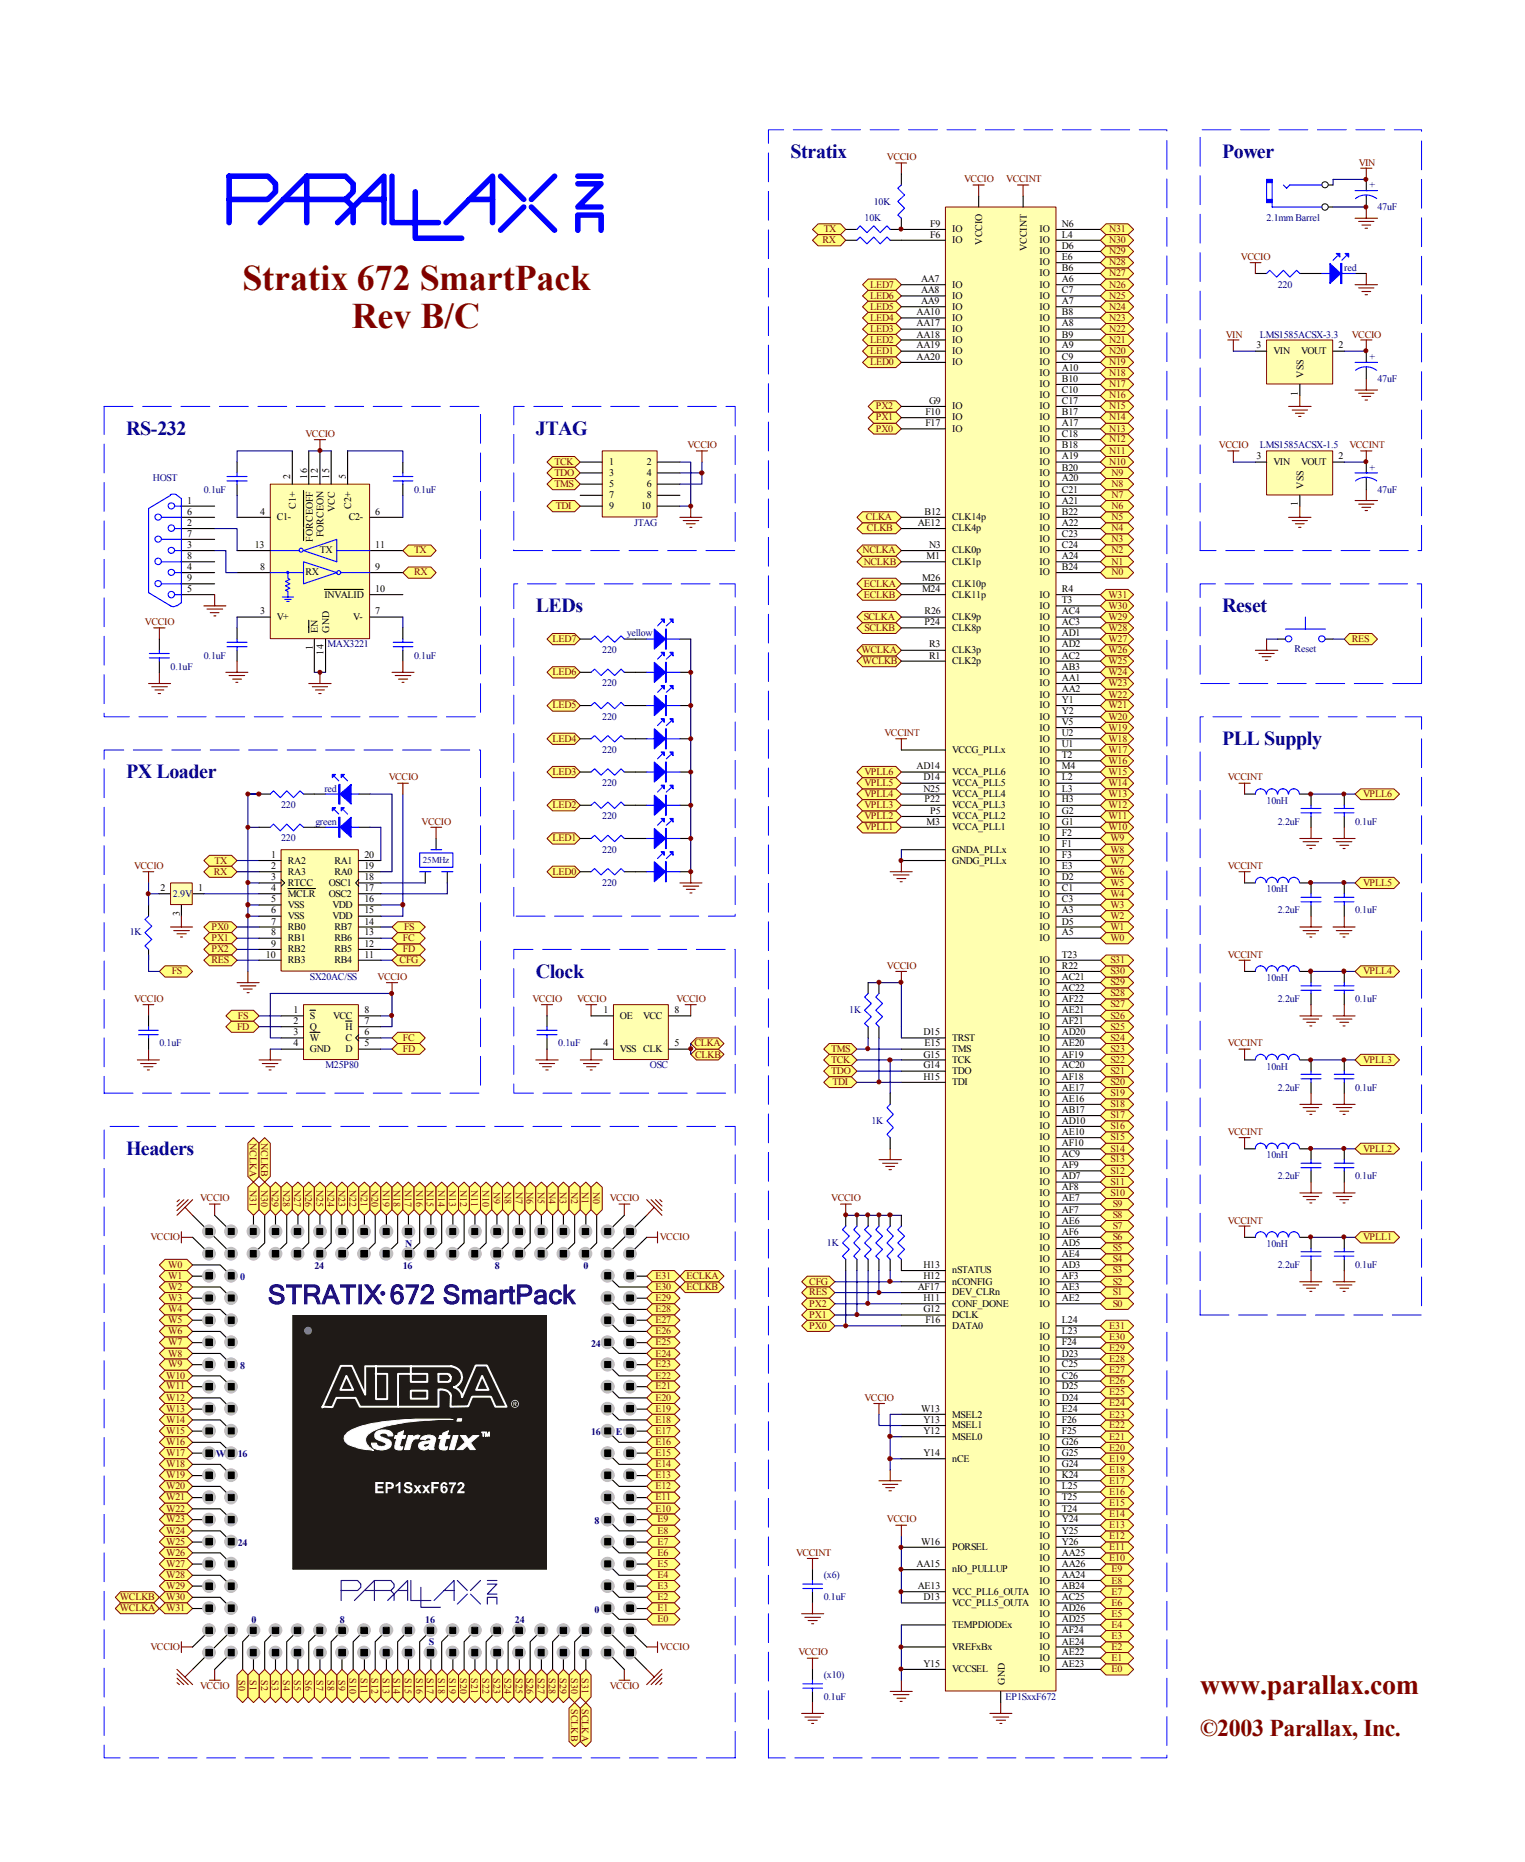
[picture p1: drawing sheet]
<svg xmlns="http://www.w3.org/2000/svg" width="322mm" height="394mm" viewBox="0 0 322 394" stroke-linecap="round" stroke-linejoin="round" font-family="sans-serif">
<defs><g id="words">
<g font-size="7.6" fill="#800000">
<text x="51.3" y="61.2">Stratix 672 SmartPack</text>
<text x="74.4" y="69.4">Rev B/C</text>
</g>
<text font-size="5.9" fill="#800000" x="253.7" y="358.2">www.parallax.com</text>
<text font-size="5.6" fill="#11037e" x="56.6" y="275.7">STRATIX 672 SmartPack</text>
<text font-size="5.1" fill="#800000" x="253.7" y="367">©2003 Parallax, Inc.</text>
<g font-size="4.2" fill="#000080">
<text x="167.1" y="33.4">Stratix</text>
<text x="258.4" y="33.4">Power</text>
<text x="26.7" y="92">RS-232</text>
<text x="113.3" y="92">JTAG</text>
<text x="113.3" y="129.5">LEDs</text>
<text x="258.4" y="129.5">Reset</text>
<text x="258.4" y="157.6">PLL Supply</text>
<text x="26.7" y="164.6">PX Loader</text>
<text x="113.3" y="206.8">Clock</text>
<text x="26.7" y="244.3">Headers</text>
</g>
<text font-size="2.9" fill="#fff" x="80.1" y="314.2">EP1SxxF672</text>
<g font-size="2.1" fill="#800000">
<text x="187.5" y="33.9">VCCIO</text>
<text x="287.3" y="35.1">VIN</text>
<text x="203.9" y="38.5">VCCIO</text>
<text x="212.8" y="38.5">VCCINT</text>
<text x="173.9" y="51.4">RX</text>
<text x="174.2" y="49.1">TX</text>
<text x="234.5" y="53.8">N29</text>
<text x="234.5" y="49.1">N31</text>
<text x="234.5" y="51.4">N30</text>
<text x="234.5" y="58.4">N27</text>
<text x="234.5" y="56.1">N28</text>
<text x="262.4" y="54.9">VCCIO</text>
<text x="184" y="65.4">LED5</text>
<text x="184" y="63.2">LED6</text>
<text x="184" y="60.8">LED7</text>
<text x="234.5" y="63.2">N25</text>
<text x="234.5" y="60.8">N26</text>
<text x="234.5" y="65.4">N24</text>
<text x="184" y="70.2">LED3</text>
<text x="184" y="67.8">LED4</text>
<text x="234.5" y="67.8">N23</text>
<text x="234.5" y="70.2">N22</text>
<text x="259.2" y="71.4">VIN</text>
<text x="285.8" y="71.4">VCCIO</text>
<text x="184" y="77.2">LED0</text>
<text x="184" y="74.8">LED1</text>
<text x="184" y="72.5">LED2</text>
<text x="234.5" y="72.5">N21</text>
<text x="234.5" y="77.2">N19</text>
<text x="234.5" y="74.8">N20</text>
<text x="234.5" y="81.9">N17</text>
<text x="234.5" y="79.5">N18</text>
<text x="185.2" y="88.9">PX1</text>
<text x="185.2" y="86.5">PX2</text>
<text x="234.5" y="86.5">N15</text>
<text x="234.5" y="84.2">N16</text>
<text x="234.5" y="88.9">N14</text>
<text x="64.6" y="92.5">VCCIO</text>
<text x="145.4" y="94.7">VCCIO</text>
<text x="185.2" y="91.3">PX0</text>
<text x="234.5" y="91.3">N13</text>
<text x="234.5" y="95.9">N11</text>
<text x="234.5" y="93.6">N12</text>
<text x="257.7" y="94.7">VCCIO</text>
<text x="285.3" y="94.7">VCCINT</text>
<text x="117.3" y="98.3">TCK</text>
<text x="117.3" y="100.6">TDO</text>
<text x="234.5" y="98.3">N10</text>
<text x="235" y="100.6">N9</text>
<text x="117.3" y="103">TMS</text>
<text x="117.5" y="107.6">TDI</text>
<text x="235" y="105.3">N7</text>
<text x="235" y="103">N8</text>
<text x="235" y="107.6">N6</text>
<text x="183" y="110">CLKA</text>
<text x="183.3" y="112.4">CLKB</text>
<text x="235" y="110">N5</text>
<text x="235" y="112.4">N4</text>
<text x="87.5" y="117">TX</text>
<text x="182.4" y="117">NCLKA</text>
<text x="182.6" y="119.4">NCLKB</text>
<text x="235" y="114.6">N3</text>
<text x="235" y="119.4">N1</text>
<text x="235" y="117">N2</text>
<text x="87.5" y="121.7">RX</text>
<text x="182.6" y="124">ECLKA</text>
<text x="235" y="121.7">N0</text>
<text x="182.6" y="126.4">ECLKB</text>
<text x="182.6" y="131.1">SCLKA</text>
<text x="234.4" y="131.1">W29</text>
<text x="234.4" y="128.7">W30</text>
<text x="234.4" y="126.4">W31</text>
<text x="30.6" y="132.2">VCCIO</text>
<text x="116.8" y="135.7">LED7</text>
<text x="182.8" y="133.4">SCLKB</text>
<text x="234.4" y="133.4">W28</text>
<text x="234.4" y="135.7">W27</text>
<text x="285.8" y="135.7">RES</text>
<text x="116.8" y="142.7">LED6</text>
<text x="182.1" y="138.1">WCLKA</text>
<text x="182.4" y="140.5">WCLKB</text>
<text x="234.4" y="138.1">W26</text>
<text x="234.4" y="142.7">W24</text>
<text x="234.4" y="140.5">W25</text>
<text x="116.8" y="149.8">LED5</text>
<text x="234.4" y="147.5">W22</text>
<text x="234.4" y="145.1">W23</text>
<text x="234.4" y="149.8">W21</text>
<text x="187" y="155.6">VCCINT</text>
<text x="234.4" y="152.1">W20</text>
<text x="234.4" y="154.5">W19</text>
<text x="116.8" y="156.8">LED4</text>
<text x="234.4" y="156.8">W18</text>
<text x="234.4" y="161.5">W16</text>
<text x="234.4" y="159.2">W17</text>
<text x="82.2" y="165">VCCIO</text>
<text x="116.8" y="163.8">LED3</text>
<text x="182.8" y="166.2">VPLL5</text>
<text x="182.8" y="163.8">VPLL6</text>
<text x="234.4" y="166.2">W14</text>
<text x="234.4" y="163.8">W15</text>
<text x="259.6" y="165">VCCINT</text>
<text x="116.8" y="170.9">LED2</text>
<text x="182.8" y="173.2">VPLL2</text>
<text x="182.8" y="168.6">VPLL4</text>
<text x="182.8" y="170.9">VPLL3</text>
<text x="234.4" y="170.9">W12</text>
<text x="234.4" y="168.6">W13</text>
<text x="234.4" y="173.2">W11</text>
<text x="288.2" y="168.6">VPLL6</text>
<text x="89.2" y="174.4">VCCIO</text>
<text x="116.8" y="177.9">LED1</text>
<text x="182.8" y="175.6">VPLL1</text>
<text x="234.4" y="175.6">W10</text>
<text x="234.8" y="177.9">W9</text>
<text x="28.4" y="183.7">VCCIO</text>
<text x="45.2" y="184.9">RX</text>
<text x="45.4" y="182.6">TX</text>
<text x="116.8" y="184.9">LED0</text>
<text x="234.8" y="180.3">W8</text>
<text x="234.8" y="184.9">W6</text>
<text x="234.8" y="182.6">W7</text>
<text x="259.6" y="183.7">VCCINT</text>
<text x="234.8" y="189.7">W4</text>
<text x="234.8" y="187.3">W5</text>
<text x="234.8" y="191.9">W3</text>
<text x="288.2" y="187.3">VPLL5</text>
<text x="44.7" y="196.7">PX0</text>
<text x="85.4" y="196.7">FS</text>
<text x="234.8" y="194.3">W2</text>
<text x="234.8" y="196.7">W1</text>
<text x="44.7" y="199">PX1</text>
<text x="44.7" y="201.3">PX2</text>
<text x="44.7" y="203.7">RES</text>
<text x="84.5" y="203.7">CFG</text>
<text x="85.2" y="201.3">FD</text>
<text x="85.2" y="199">FC</text>
<text x="234.8" y="199">W0</text>
<text x="234.8" y="203.7">S31</text>
<text x="259.6" y="202.5">VCCINT</text>
<text x="36.3" y="206">FS</text>
<text x="79.8" y="207.2">VCCIO</text>
<text x="187.5" y="204.8">VCCIO</text>
<text x="234.8" y="208.4">S29</text>
<text x="234.8" y="206">S30</text>
<text x="288.2" y="206">VPLL4</text>
<text x="28.4" y="211.8">VCCIO</text>
<text x="50.3" y="215.4">FS</text>
<text x="112.6" y="211.8">VCCIO</text>
<text x="122" y="211.8">VCCIO</text>
<text x="143" y="211.8">VCCIO</text>
<text x="234.8" y="210.7">S28</text>
<text x="234.8" y="215.4">S26</text>
<text x="234.8" y="213">S27</text>
<text x="50.1" y="217.7">FD</text>
<text x="85.2" y="220">FC</text>
<text x="146.8" y="221.2">CLKA</text>
<text x="234.8" y="220">S24</text>
<text x="234.8" y="217.7">S25</text>
<text x="259.6" y="221.2">VCCINT</text>
<text x="85.2" y="222.4">FD</text>
<text x="147" y="223.6">CLKB</text>
<text x="175.8" y="224.7">TCK</text>
<text x="175.8" y="227.1">TDO</text>
<text x="175.8" y="222.4">TMS</text>
<text x="234.8" y="224.7">S22</text>
<text x="234.8" y="222.4">S23</text>
<text x="234.8" y="227.1">S21</text>
<text x="288.2" y="224.7">VPLL3</text>
<text x="176" y="229.4">TDI</text>
<text x="234.8" y="229.4">S20</text>
<text x="234.8" y="231.7">S19</text>
<text x="234.8" y="234.1">S18</text>
<text x="234.8" y="238.8">S16</text>
<text x="234.8" y="236.5">S17</text>
<text x="259.6" y="239.9">VCCINT</text>
<text x="52.8" y="241.7" transform="rotate(90 52.8 241.7)">NCLKA</text>
<text x="55.2" y="241.7" transform="rotate(90 55.2 241.7)">NCLKB</text>
<text x="234.8" y="243.5">S14</text>
<text x="234.8" y="241.1">S15</text>
<text x="234.8" y="245.8">S13</text>
<text x="288.2" y="243.5">VPLL2</text>
<text x="52.8" y="251.5" transform="rotate(90 52.8 251.5)">N31</text>
<text x="55.2" y="251.5" transform="rotate(90 55.2 251.5)">N30</text>
<text x="57.5" y="251.5" transform="rotate(90 57.5 251.5)">N29</text>
<text x="59.9" y="251.5" transform="rotate(90 59.9 251.5)">N28</text>
<text x="62.2" y="251.5" transform="rotate(90 62.2 251.5)">N27</text>
<text x="64.5" y="251.5" transform="rotate(90 64.5 251.5)">N26</text>
<text x="66.9" y="251.5" transform="rotate(90 66.9 251.5)">N25</text>
<text x="69.3" y="251.5" transform="rotate(90 69.3 251.5)">N24</text>
<text x="71.5" y="251.5" transform="rotate(90 71.5 251.5)">N23</text>
<text x="73.9" y="251.5" transform="rotate(90 73.9 251.5)">N22</text>
<text x="76.3" y="251.5" transform="rotate(90 76.3 251.5)">N21</text>
<text x="78.6" y="251.5" transform="rotate(90 78.6 251.5)">N20</text>
<text x="80.9" y="251.5" transform="rotate(90 80.9 251.5)">N19</text>
<text x="83.2" y="251.5" transform="rotate(90 83.2 251.5)">N18</text>
<text x="85.6" y="251.5" transform="rotate(90 85.6 251.5)">N17</text>
<text x="88" y="251.5" transform="rotate(90 88 251.5)">N16</text>
<text x="90.3" y="251.5" transform="rotate(90 90.3 251.5)">N15</text>
<text x="92.6" y="251.5" transform="rotate(90 92.6 251.5)">N14</text>
<text x="95" y="251.5" transform="rotate(90 95 251.5)">N13</text>
<text x="97.3" y="251.5" transform="rotate(90 97.3 251.5)">N12</text>
<text x="99.7" y="251.5" transform="rotate(90 99.7 251.5)">N11</text>
<text x="102" y="251.5" transform="rotate(90 102 251.5)">N10</text>
<text x="104.3" y="252" transform="rotate(90 104.3 252)">N9</text>
<text x="106.7" y="252" transform="rotate(90 106.7 252)">N8</text>
<text x="109.1" y="252" transform="rotate(90 109.1 252)">N7</text>
<text x="111.3" y="252" transform="rotate(90 111.3 252)">N6</text>
<text x="113.7" y="252" transform="rotate(90 113.7 252)">N5</text>
<text x="116.1" y="252" transform="rotate(90 116.1 252)">N4</text>
<text x="118.4" y="252" transform="rotate(90 118.4 252)">N3</text>
<text x="120.7" y="252" transform="rotate(90 120.7 252)">N2</text>
<text x="123" y="252" transform="rotate(90 123 252)">N1</text>
<text x="125.4" y="252" transform="rotate(90 125.4 252)">N0</text>
<text x="234.8" y="248.2">S12</text>
<text x="234.8" y="250.5">S11</text>
<text x="42.3" y="254">VCCIO</text>
<text x="128.9" y="254">VCCIO</text>
<text x="175.8" y="254">VCCIO</text>
<text x="234.8" y="252.8">S10</text>
<text x="235.3" y="257.6">S8</text>
<text x="235.3" y="255.2">S9</text>
<text x="31.8" y="262.2">VCCIO</text>
<text x="139.5" y="262.2">VCCIO</text>
<text x="235.3" y="262.2">S6</text>
<text x="235.3" y="259.8">S7</text>
<text x="259.6" y="258.7">VCCINT</text>
<text x="288.2" y="262.2">VPLL1</text>
<text x="35.6" y="268.1">W0</text>
<text x="235.3" y="266.9">S4</text>
<text x="235.3" y="264.6">S5</text>
<text x="235.3" y="269.2">S3</text>
<text x="35.6" y="270.4">W1</text>
<text x="35.6" y="272.8">W2</text>
<text x="35.6" y="275.1">W3</text>
<text x="138.6" y="270.4">E31</text>
<text x="138.6" y="272.8">E30</text>
<text x="138.6" y="275.1">E29</text>
<text x="145.1" y="270.4">ECLKA</text>
<text x="145.1" y="272.8">ECLKB</text>
<text x="171.1" y="271.6">CFG</text>
<text x="171.1" y="273.9">RES</text>
<text x="235.3" y="271.6">S2</text>
<text x="235.3" y="273.9">S1</text>
<text x="35.6" y="277.5">W4</text>
<text x="35.6" y="279.8">W5</text>
<text x="138.6" y="277.5">E28</text>
<text x="138.6" y="279.8">E27</text>
<text x="171.1" y="280.9">PX0</text>
<text x="171.1" y="278.6">PX1</text>
<text x="171.1" y="276.3">PX2</text>
<text x="234.5" y="280.9">E31</text>
<text x="235.3" y="276.3">S0</text>
<text x="35.6" y="282.1">W6</text>
<text x="35.6" y="284.5">W7</text>
<text x="35.6" y="286.9">W8</text>
<text x="138.6" y="282.1">E26</text>
<text x="138.6" y="284.5">E25</text>
<text x="138.6" y="286.9">E24</text>
<text x="234.5" y="288">E28</text>
<text x="234.5" y="285.7">E29</text>
<text x="234.5" y="283.3">E30</text>
<text x="35.1" y="291.5">W10</text>
<text x="35.1" y="293.8">W11</text>
<text x="35.6" y="289.1">W9</text>
<text x="138.6" y="289.1">E23</text>
<text x="138.6" y="291.5">E22</text>
<text x="138.6" y="293.8">E21</text>
<text x="234.5" y="292.7">E26</text>
<text x="234.5" y="290.3">E27</text>
<text x="35.1" y="296.2">W12</text>
<text x="35.1" y="298.5">W13</text>
<text x="138.6" y="296.2">E20</text>
<text x="138.6" y="298.5">E19</text>
<text x="182.8" y="296.2">VCCIO</text>
<text x="234.5" y="297.3">E24</text>
<text x="234.5" y="295">E25</text>
<text x="234.5" y="299.7">E23</text>
<text x="35.1" y="300.8">W14</text>
<text x="35.1" y="303.2">W15</text>
<text x="35.1" y="305.6">W16</text>
<text x="138.6" y="300.8">E18</text>
<text x="138.6" y="303.2">E17</text>
<text x="138.6" y="305.6">E16</text>
<text x="234.5" y="302">E22</text>
<text x="234.5" y="304.4">E21</text>
<text x="35.1" y="307.8">W17</text>
<text x="35.1" y="310.2">W18</text>
<text x="138.6" y="307.8">E15</text>
<text x="138.6" y="310.2">E14</text>
<text x="234.5" y="306.7">E20</text>
<text x="234.5" y="311.4">E18</text>
<text x="234.5" y="309">E19</text>
<text x="35.1" y="312.6">W19</text>
<text x="35.1" y="314.9">W20</text>
<text x="35.1" y="317.2">W21</text>
<text x="138.6" y="312.6">E13</text>
<text x="138.6" y="314.9">E12</text>
<text x="138.6" y="317.2">E11</text>
<text x="234.5" y="316.1">E16</text>
<text x="234.5" y="313.8">E17</text>
<text x="35.1" y="319.6">W22</text>
<text x="35.1" y="321.9">W23</text>
<text x="138.6" y="319.6">E10</text>
<text x="139" y="321.9">E9</text>
<text x="187.5" y="321.9">VCCIO</text>
<text x="234.5" y="320.8">E14</text>
<text x="234.5" y="318.4">E15</text>
<text x="234.5" y="323.1">E13</text>
<text x="35.1" y="324.3">W24</text>
<text x="35.1" y="326.6">W25</text>
<text x="35.1" y="328.9">W26</text>
<text x="139" y="324.3">E8</text>
<text x="139" y="326.6">E7</text>
<text x="139" y="328.9">E6</text>
<text x="168.3" y="328.9">VCCINT</text>
<text x="234.5" y="325.5">E12</text>
<text x="234.5" y="327.8">E11</text>
<text x="35.1" y="331.3">W27</text>
<text x="35.1" y="333.7">W28</text>
<text x="35.1" y="336">W29</text>
<text x="139" y="331.3">E5</text>
<text x="139" y="333.7">E4</text>
<text x="139" y="336">E3</text>
<text x="234.5" y="330.1">E10</text>
<text x="235" y="334.9">E8</text>
<text x="235" y="332.5">E9</text>
<text x="25.3" y="340.7">WCLKA</text>
<text x="25.3" y="338.3">WCLKB</text>
<text x="35.1" y="338.3">W30</text>
<text x="35.1" y="340.7">W31</text>
<text x="139" y="338.3">E2</text>
<text x="139" y="340.7">E1</text>
<text x="235" y="339.5">E6</text>
<text x="235" y="337.1">E7</text>
<text x="235" y="341.9">E5</text>
<text x="139" y="343">E0</text>
<text x="235" y="344.2">E4</text>
<text x="235" y="346.5">E3</text>
<text x="31.8" y="348.9">VCCIO</text>
<text x="139.5" y="348.9">VCCIO</text>
<text x="168.8" y="350">VCCIO</text>
<text x="235" y="348.9">E2</text>
<text x="235" y="353.6">E0</text>
<text x="235" y="351.2">E1</text>
<text x="42.3" y="357">VCCIO</text>
<text x="50.5" y="355.3" transform="rotate(90 50.5 355.3)">S0</text>
<text x="52.8" y="355.3" transform="rotate(90 52.8 355.3)">S1</text>
<text x="55.2" y="355.3" transform="rotate(90 55.2 355.3)">S2</text>
<text x="57.5" y="355.3" transform="rotate(90 57.5 355.3)">S3</text>
<text x="59.9" y="355.3" transform="rotate(90 59.9 355.3)">S4</text>
<text x="62.2" y="355.3" transform="rotate(90 62.2 355.3)">S5</text>
<text x="64.5" y="355.3" transform="rotate(90 64.5 355.3)">S6</text>
<text x="66.9" y="355.3" transform="rotate(90 66.9 355.3)">S7</text>
<text x="69.3" y="355.3" transform="rotate(90 69.3 355.3)">S8</text>
<text x="71.5" y="355.3" transform="rotate(90 71.5 355.3)">S9</text>
<text x="73.9" y="354.8" transform="rotate(90 73.9 354.8)">S10</text>
<text x="76.3" y="354.8" transform="rotate(90 76.3 354.8)">S11</text>
<text x="78.6" y="354.8" transform="rotate(90 78.6 354.8)">S12</text>
<text x="80.9" y="354.8" transform="rotate(90 80.9 354.8)">S13</text>
<text x="83.2" y="354.8" transform="rotate(90 83.2 354.8)">S14</text>
<text x="85.6" y="354.8" transform="rotate(90 85.6 354.8)">S15</text>
<text x="88" y="354.8" transform="rotate(90 88 354.8)">S16</text>
<text x="90.3" y="354.8" transform="rotate(90 90.3 354.8)">S17</text>
<text x="92.6" y="354.8" transform="rotate(90 92.6 354.8)">S18</text>
<text x="95" y="354.8" transform="rotate(90 95 354.8)">S19</text>
<text x="97.3" y="354.8" transform="rotate(90 97.3 354.8)">S20</text>
<text x="99.7" y="354.8" transform="rotate(90 99.7 354.8)">S21</text>
<text x="102" y="354.8" transform="rotate(90 102 354.8)">S22</text>
<text x="104.3" y="354.8" transform="rotate(90 104.3 354.8)">S23</text>
<text x="106.7" y="354.8" transform="rotate(90 106.7 354.8)">S24</text>
<text x="109" y="354.8" transform="rotate(90 109 354.8)">S25</text>
<text x="111.3" y="354.8" transform="rotate(90 111.3 354.8)">S26</text>
<text x="113.7" y="354.8" transform="rotate(90 113.7 354.8)">S27</text>
<text x="116.1" y="354.8" transform="rotate(90 116.1 354.8)">S28</text>
<text x="118.4" y="354.8" transform="rotate(90 118.4 354.8)">S29</text>
<text x="120.7" y="354.8" transform="rotate(90 120.7 354.8)">S30</text>
<text x="123" y="354.8" transform="rotate(90 123 354.8)">S31</text>
<text x="128.9" y="357">VCCIO</text>
<text x="120.7" y="361.4" transform="rotate(90 120.7 361.4)">SCLKB</text>
<text x="123" y="361.4" transform="rotate(90 123 361.4)">SCLKA</text>
</g>
<g font-size="2.1" fill="#000080">
<text x="289.6" y="39.7">+</text>
<text x="182.8" y="46.7">10K</text>
<text x="184.7" y="43.3">10K</text>
<text x="267.8" y="46.7">2.1mm Barrel</text>
<text x="291.3" y="44.4">47uF</text>
<text x="284.2" y="57.3">red</text>
<text x="270.2" y="60.8">220</text>
<text x="266.4" y="71.4">LMS1585ACSX-3.3</text>
<text x="289.6" y="76">+</text>
<text x="291.3" y="80.7">47uF</text>
<text x="266.4" y="94.7">LMS1585ACSX-1.5</text>
<text x="32.3" y="101.8">HOST</text>
<text x="289.6" y="99.5">+</text>
<text x="43.1" y="104.1">0.1uF</text>
<text x="87.5" y="104.1">0.1uF</text>
<text x="291.3" y="104.1">47uF</text>
<text x="134.1" y="111.2">JTAG</text>
<text x="69.3" y="136.9">MAX3221</text>
<text x="132.5" y="134.5">yellow</text>
<text x="273.7" y="137.8">Reset</text>
<text x="36.1" y="141.6">0.1uF</text>
<text x="43.1" y="139.3">0.1uF</text>
<text x="87.5" y="139.3">0.1uF</text>
<text x="127.3" y="138.1">220</text>
<text x="127.3" y="145.1">220</text>
<text x="127.3" y="152.1">220</text>
<text x="127.3" y="159.2">220</text>
<text x="68.6" y="167.4">red</text>
<text x="127.3" y="166.2">220</text>
<text x="59.4" y="170.9">220</text>
<text x="127.3" y="173.2">220</text>
<text x="267.8" y="169.9">10nH</text>
<text x="59.4" y="177.9">220</text>
<text x="66.7" y="174.4">green</text>
<text x="270.2" y="174.4">2.2uF</text>
<text x="286.5" y="174.4">0.1uF</text>
<text x="127.3" y="180.3">220</text>
<text x="36.6" y="189.7">2.9V</text>
<text x="127.3" y="187.3">220</text>
<text x="267.8" y="188.6">10nH</text>
<text x="27.4" y="197.8">1K</text>
<text x="270.2" y="193.1">2.2uF</text>
<text x="286.5" y="193.1">0.1uF</text>
<text x="65.5" y="207.2">SX20AC/SS</text>
<text x="267.8" y="207.4">10nH</text>
<text x="179.6" y="214.2">1K</text>
<text x="270.2" y="211.8">2.2uF</text>
<text x="286.5" y="211.8">0.1uF</text>
<text x="33.7" y="221.2">0.1uF</text>
<text x="118" y="221.2">0.1uF</text>
<text x="68.8" y="225.9">M25P80</text>
<text x="137.4" y="225.9">OSC</text>
<text x="267.8" y="226.1">10nH</text>
<text x="270.2" y="230.6">2.2uF</text>
<text x="286.5" y="230.6">0.1uF</text>
<text x="184.2" y="237.7">1K</text>
<text x="267.8" y="244.9">10nH</text>
<text x="270.2" y="249.3">2.2uF</text>
<text x="286.5" y="249.3">0.1uF</text>
<text x="85.7" y="263.7">N</text>
<text x="174.8" y="263.4">1K</text>
<text x="267.8" y="263.7">10nH</text>
<text x="270.2" y="268.1">2.2uF</text>
<text x="286.5" y="268.1">0.1uF</text>
<text x="130.2" y="303.4">E</text>
<text x="45.6" y="308.1">W</text>
<text x="174.2" y="333.7">(x6)</text>
<text x="174.2" y="338.3">0.1uF</text>
<text x="90.7" y="347.9">S</text>
<text x="174.2" y="354.8">(x10)</text>
<text x="174.2" y="359.4">0.1uF</text>
<text x="212.6" y="359.4">EP1SxxF672</text>
</g>
<g font-size="2.1">
<text x="196.7" y="47.9">F9</text>
<text x="224.5" y="47.9">N6</text>
<text x="196.7" y="50.3">F6</text>
<text x="201.3" y="49.1">IO</text>
<text x="201.3" y="51.4">IO</text>
<text x="207.7" y="51.7" transform="rotate(-90 207.7 51.7)">VCCIO</text>
<text x="217.1" y="53.2" transform="rotate(-90 217.1 53.2)">VCCINT</text>
<text x="219.8" y="49.1">IO</text>
<text x="219.8" y="51.4">IO</text>
<text x="219.8" y="53.8">IO</text>
<text x="224.5" y="50.3">L4</text>
<text x="224.5" y="52.6">D6</text>
<text x="194.7" y="59.6">AA7</text>
<text x="219.8" y="56.1">IO</text>
<text x="219.8" y="58.4">IO</text>
<text x="224.5" y="54.9">E6</text>
<text x="224.5" y="57.3">B6</text>
<text x="224.5" y="59.6">A6</text>
<text x="194.7" y="62">AA8</text>
<text x="194.7" y="64.3">AA9</text>
<text x="201.3" y="63.2">IO</text>
<text x="201.3" y="60.8">IO</text>
<text x="201.3" y="65.4">IO</text>
<text x="219.8" y="60.8">IO</text>
<text x="219.8" y="63.2">IO</text>
<text x="219.8" y="65.4">IO</text>
<text x="224.5" y="62">C7</text>
<text x="224.5" y="64.3">A7</text>
<text x="193.8" y="66.6">AA10</text>
<text x="193.8" y="71.4">AA18</text>
<text x="193.8" y="69">AA17</text>
<text x="201.3" y="67.8">IO</text>
<text x="201.3" y="70.2">IO</text>
<text x="219.8" y="67.8">IO</text>
<text x="219.8" y="70.2">IO</text>
<text x="224.5" y="66.6">B8</text>
<text x="224.5" y="69">A8</text>
<text x="224.5" y="71.4">B9</text>
<text x="193.8" y="76">AA20</text>
<text x="193.8" y="73.7">AA19</text>
<text x="201.3" y="72.5">IO</text>
<text x="201.3" y="77.2">IO</text>
<text x="201.3" y="74.8">IO</text>
<text x="219.8" y="72.5">IO</text>
<text x="219.8" y="74.8">IO</text>
<text x="219.8" y="77.2">IO</text>
<text x="224.5" y="73.7">A9</text>
<text x="224.5" y="76">C9</text>
<text x="265.7" y="73.7">3</text>
<text x="269.2" y="74.8">VIN</text>
<text x="275.1" y="74.8">VOUT</text>
<text x="283" y="73.7">2</text>
<text x="219.8" y="79.5">IO</text>
<text x="219.8" y="81.9">IO</text>
<text x="224.5" y="78.4">A10</text>
<text x="224.5" y="80.7">B10</text>
<text x="224.5" y="83.1">C10</text>
<text x="274.4" y="83.7" transform="rotate(-90 274.4 83.7)">1</text>
<text x="275.6" y="79.8" transform="rotate(-90 275.6 79.8)">VSS</text>
<text x="195.7" y="87.7">F10</text>
<text x="196.4" y="85.4">G9</text>
<text x="201.3" y="86.5">IO</text>
<text x="201.3" y="88.9">IO</text>
<text x="219.8" y="84.2">IO</text>
<text x="219.8" y="86.5">IO</text>
<text x="219.8" y="88.9">IO</text>
<text x="224.5" y="85.4">C17</text>
<text x="224.5" y="87.7">B17</text>
<text x="195.7" y="90.1">F17</text>
<text x="201.3" y="91.3">IO</text>
<text x="219.8" y="91.3">IO</text>
<text x="219.8" y="93.6">IO</text>
<text x="219.8" y="95.9">IO</text>
<text x="224.5" y="90.1">A17</text>
<text x="224.5" y="92.5">C18</text>
<text x="224.5" y="94.7">B18</text>
<text x="61.4" y="101.2" transform="rotate(-90 61.4 101.2)">2</text>
<text x="64.9" y="101.2" transform="rotate(-90 64.9 101.2)">16</text>
<text x="67.2" y="101.2" transform="rotate(-90 67.2 101.2)">12</text>
<text x="69.6" y="101.2" transform="rotate(-90 69.6 101.2)">15</text>
<text x="73.2" y="101.2" transform="rotate(-90 73.2 101.2)">5</text>
<text x="128.8" y="98.3">1</text>
<text x="128.8" y="100.6">3</text>
<text x="136.7" y="98.3">2</text>
<text x="136.7" y="100.6">4</text>
<text x="219.8" y="98.3">IO</text>
<text x="219.8" y="100.6">IO</text>
<text x="224.5" y="97.1">A19</text>
<text x="224.5" y="99.5">B20</text>
<text x="224.5" y="101.8">A20</text>
<text x="265.7" y="97.1">3</text>
<text x="269.2" y="98.3">VIN</text>
<text x="275.1" y="98.3">VOUT</text>
<text x="283" y="97.1">2</text>
<text x="39.5" y="106.5">1</text>
<text x="62.6" y="107.5" transform="rotate(-90 62.6 107.5)">C1+</text>
<text x="74.3" y="107.5" transform="rotate(-90 74.3 107.5)">C2+</text>
<text x="128.8" y="103">5</text>
<text x="128.8" y="105.3">7</text>
<text x="128.8" y="107.6">9</text>
<text x="135.6" y="107.6">10</text>
<text x="136.7" y="103">6</text>
<text x="136.7" y="105.3">8</text>
<text x="219.8" y="103">IO</text>
<text x="219.8" y="105.3">IO</text>
<text x="219.8" y="107.6">IO</text>
<text x="224.5" y="104.1">C21</text>
<text x="224.5" y="106.5">A21</text>
<text x="274.4" y="107" transform="rotate(-90 274.4 107)">1</text>
<text x="275.6" y="103.3" transform="rotate(-90 275.6 103.3)">VSS</text>
<text x="39.5" y="108.8">6</text>
<text x="39.5" y="111.2">2</text>
<text x="39.5" y="113.5">7</text>
<text x="55" y="108.8">4</text>
<text x="58.5" y="110">C1-</text>
<text x="68.4" y="113.6" transform="rotate(-90 68.4 113.6)">FORCEON</text>
<text x="70.8" y="108.2" transform="rotate(-90 70.8 108.2)">VCC</text>
<text x="73.7" y="110">C2-</text>
<text x="79.3" y="108.8">6</text>
<text x="194.1" y="111.2">AE12</text>
<text x="195.5" y="108.8">B12</text>
<text x="201.3" y="110">CLK14p</text>
<text x="201.3" y="112.4">CLK4p</text>
<text x="219.8" y="110">IO</text>
<text x="219.8" y="112.4">IO</text>
<text x="224.5" y="108.8">B22</text>
<text x="224.5" y="111.2">A22</text>
<text x="224.5" y="113.5">C23</text>
<text x="39.5" y="115.8">3</text>
<text x="39.5" y="118.2">8</text>
<text x="53.8" y="115.8">13</text>
<text x="66.1" y="114.6" transform="rotate(-90 66.1 114.6)">FORCEOFF</text>
<text x="67.6" y="117">TX</text>
<text x="79.3" y="115.8">11</text>
<text x="195.9" y="118.2">M1</text>
<text x="196.4" y="115.8">N3</text>
<text x="201.3" y="119.4">CLK1p</text>
<text x="201.3" y="117">CLK0p</text>
<text x="219.8" y="114.6">IO</text>
<text x="219.8" y="117">IO</text>
<text x="219.8" y="119.4">IO</text>
<text x="224.5" y="115.8">C24</text>
<text x="224.5" y="118.2">A24</text>
<text x="39.5" y="120.6">4</text>
<text x="39.5" y="122.9">9</text>
<text x="39.5" y="125.2">5</text>
<text x="55" y="120.6">8</text>
<text x="64.6" y="121.7">RX</text>
<text x="79.3" y="120.6">9</text>
<text x="79.3" y="125.2">10</text>
<text x="195" y="125.2">M24</text>
<text x="195" y="122.9">M26</text>
<text x="201.3" y="124">CLK10p</text>
<text x="219.8" y="121.7">IO</text>
<text x="224.5" y="125.2">R4</text>
<text x="224.5" y="120.6">B24</text>
<text x="55" y="129.9">3</text>
<text x="58.5" y="131.1">V+</text>
<text x="68.6" y="126.4">INVALID</text>
<text x="74.7" y="131.1">V-</text>
<text x="79.3" y="129.9">7</text>
<text x="195.5" y="129.9">R26</text>
<text x="201.3" y="126.4">CLK11p</text>
<text x="201.3" y="131.1">CLK9p</text>
<text x="219.8" y="126.4">IO</text>
<text x="219.8" y="128.7">IO</text>
<text x="219.8" y="131.1">IO</text>
<text x="224.5" y="127.5">T3</text>
<text x="224.5" y="129.9">AC4</text>
<text x="66.1" y="137.5" transform="rotate(-90 66.1 137.5)">1</text>
<text x="67.2" y="133.8" transform="rotate(-90 67.2 133.8)">EN</text>
<text x="69.6" y="133.8" transform="rotate(-90 69.6 133.8)">GND</text>
<text x="195.5" y="132.2">P24</text>
<text x="196.4" y="136.9">R3</text>
<text x="201.3" y="133.4">CLK8p</text>
<text x="219.8" y="133.4">IO</text>
<text x="219.8" y="135.7">IO</text>
<text x="224.5" y="132.2">AC3</text>
<text x="224.5" y="134.5">AD1</text>
<text x="224.5" y="136.9">AD2</text>
<text x="68.4" y="138.4" transform="rotate(-90 68.4 138.4)">14</text>
<text x="196.4" y="139.3">R1</text>
<text x="201.3" y="140.5">CLK2p</text>
<text x="201.3" y="138.1">CLK3p</text>
<text x="219.8" y="138.1">IO</text>
<text x="219.8" y="140.5">IO</text>
<text x="219.8" y="142.7">IO</text>
<text x="224.5" y="139.3">AC2</text>
<text x="224.5" y="141.6">AB3</text>
<text x="224.5" y="143.9">AA1</text>
<text x="219.8" y="145.1">IO</text>
<text x="219.8" y="147.5">IO</text>
<text x="219.8" y="149.8">IO</text>
<text x="224.5" y="146.3">AA2</text>
<text x="224.5" y="148.6">Y1</text>
<text x="219.8" y="152.1">IO</text>
<text x="219.8" y="154.5">IO</text>
<text x="224.5" y="151">Y2</text>
<text x="224.5" y="153.3">V5</text>
<text x="224.5" y="155.6">U2</text>
<text x="201.3" y="159.2">VCCG_PLLx</text>
<text x="219.8" y="156.8">IO</text>
<text x="219.8" y="159.2">IO</text>
<text x="219.8" y="161.5">IO</text>
<text x="224.5" y="158">U1</text>
<text x="224.5" y="160.4">T2</text>
<text x="193.8" y="162.6">AD14</text>
<text x="195.2" y="165">D14</text>
<text x="195.2" y="167.4">N25</text>
<text x="201.3" y="166.2">VCCA_PLL5</text>
<text x="201.3" y="163.8">VCCA_PLL6</text>
<text x="219.8" y="163.8">IO</text>
<text x="219.8" y="166.2">IO</text>
<text x="224.5" y="162.6">M4</text>
<text x="224.5" y="165">L2</text>
<text x="224.5" y="167.4">L3</text>
<text x="195.5" y="169.7">P22</text>
<text x="196.7" y="172">P5</text>
<text x="201.3" y="168.6">VCCA_PLL4</text>
<text x="201.3" y="173.2">VCCA_PLL2</text>
<text x="201.3" y="170.9">VCCA_PLL3</text>
<text x="219.8" y="168.6">IO</text>
<text x="219.8" y="170.9">IO</text>
<text x="219.8" y="173.2">IO</text>
<text x="224.5" y="169.7">H3</text>
<text x="224.5" y="172">G2</text>
<text x="195.9" y="174.4">M3</text>
<text x="201.3" y="175.6">VCCA_PLL1</text>
<text x="219.8" y="175.6">IO</text>
<text x="219.8" y="177.9">IO</text>
<text x="224.5" y="174.4">G1</text>
<text x="224.5" y="176.7">F2</text>
<text x="224.5" y="179.1">F1</text>
<text x="57.3" y="181.4">1</text>
<text x="57.3" y="183.7">2</text>
<text x="60.9" y="182.6">RA2</text>
<text x="60.9" y="184.9">RA3</text>
<text x="70.7" y="184.9">RA0</text>
<text x="70.7" y="182.6">RA1</text>
<text x="77" y="183.7">19</text>
<text x="77" y="181.4">20</text>
<text x="201.3" y="182.6">GNDG_PLLx</text>
<text x="201.3" y="180.3">GNDA_PLLx</text>
<text x="219.8" y="180.3">IO</text>
<text x="219.8" y="182.6">IO</text>
<text x="219.8" y="184.9">IO</text>
<text x="224.5" y="181.4">F3</text>
<text x="224.5" y="183.7">E3</text>
<text x="34" y="188.5">2</text>
<text x="41.9" y="188.5">1</text>
<text x="57.3" y="186.1">3</text>
<text x="57.3" y="190.8">5</text>
<text x="57.3" y="188.5">4</text>
<text x="60.9" y="187.3">RTCC</text>
<text x="60.9" y="191.9">VSS</text>
<text x="60.9" y="189.7">MCLR</text>
<text x="69.5" y="189.7">OSC2</text>
<text x="69.5" y="187.3">OSC1</text>
<text x="70.3" y="191.9">VDD</text>
<text x="77" y="190.8">16</text>
<text x="77" y="188.5">17</text>
<text x="77" y="186.1">18</text>
<text x="219.8" y="187.3">IO</text>
<text x="219.8" y="189.7">IO</text>
<text x="219.8" y="191.9">IO</text>
<text x="224.5" y="186.1">D2</text>
<text x="224.5" y="188.5">C1</text>
<text x="224.5" y="190.8">C3</text>
<text x="38" y="193.7" transform="rotate(-90 38 193.7)">3</text>
<text x="57.3" y="195.5">7</text>
<text x="57.3" y="197.8">8</text>
<text x="57.3" y="193.1">6</text>
<text x="60.9" y="196.7">RB0</text>
<text x="60.9" y="194.3">VSS</text>
<text x="70.3" y="194.3">VDD</text>
<text x="70.7" y="196.7">RB7</text>
<text x="77" y="193.1">15</text>
<text x="77" y="197.8">13</text>
<text x="77" y="195.5">14</text>
<text x="219.8" y="194.3">IO</text>
<text x="219.8" y="196.7">IO</text>
<text x="224.5" y="193.1">A3</text>
<text x="224.5" y="195.5">D5</text>
<text x="224.5" y="197.8">A5</text>
<text x="56.2" y="202.5">10</text>
<text x="57.3" y="200.2">9</text>
<text x="60.9" y="199">RB1</text>
<text x="60.9" y="201.3">RB2</text>
<text x="60.9" y="203.7">RB3</text>
<text x="70.7" y="203.7">RB4</text>
<text x="70.7" y="201.3">RB5</text>
<text x="70.7" y="199">RB6</text>
<text x="77" y="202.5">11</text>
<text x="77" y="200.2">12</text>
<text x="219.8" y="203.7">IO</text>
<text x="219.8" y="199">IO</text>
<text x="224.5" y="202.5">T23</text>
<text x="219.8" y="206">IO</text>
<text x="219.8" y="208.4">IO</text>
<text x="224.5" y="204.8">R22</text>
<text x="224.5" y="209.5">AC22</text>
<text x="224.5" y="207.2">AC21</text>
<text x="62.1" y="214.2">1</text>
<text x="65.5" y="215.4">S</text>
<text x="70.4" y="215.4">VCC</text>
<text x="77" y="214.2">8</text>
<text x="127.6" y="214.2">1</text>
<text x="131.1" y="215.4">OE</text>
<text x="136" y="215.4">VCC</text>
<text x="142.6" y="214.2">8</text>
<text x="219.8" y="215.4">IO</text>
<text x="219.8" y="213">IO</text>
<text x="219.8" y="210.7">IO</text>
<text x="224.5" y="214.2">AE21</text>
<text x="224.5" y="211.8">AF22</text>
<text x="62.1" y="216.6">2</text>
<text x="62.1" y="218.9">3</text>
<text x="62.1" y="221.2">4</text>
<text x="65.5" y="217.7">Q</text>
<text x="65.5" y="220">W</text>
<text x="73.1" y="220">C</text>
<text x="73.1" y="217.7">H</text>
<text x="77" y="221.2">5</text>
<text x="77" y="218.9">6</text>
<text x="77" y="216.6">7</text>
<text x="127.6" y="221.2">4</text>
<text x="142.6" y="221.2">5</text>
<text x="195.2" y="218.9">D15</text>
<text x="195.5" y="221.2">E15</text>
<text x="201.3" y="220">TRST</text>
<text x="219.8" y="220">IO</text>
<text x="219.8" y="217.7">IO</text>
<text x="224.5" y="221.2">AE20</text>
<text x="224.5" y="218.9">AD20</text>
<text x="224.5" y="216.6">AF21</text>
<text x="65.5" y="222.4">GND</text>
<text x="73.1" y="222.4">D</text>
<text x="131.1" y="222.4">VSS CLK</text>
<text x="195.2" y="223.6">G15</text>
<text x="195.2" y="225.9">G14</text>
<text x="201.3" y="222.4">TMS</text>
<text x="201.3" y="224.7">TCK</text>
<text x="201.3" y="227.1">TDO</text>
<text x="219.8" y="227.1">IO</text>
<text x="219.8" y="224.7">IO</text>
<text x="219.8" y="222.4">IO</text>
<text x="224.5" y="225.9">AC20</text>
<text x="224.5" y="223.6">AF19</text>
<text x="195.2" y="228.3">H15</text>
<text x="201.3" y="229.4">TDI</text>
<text x="219.8" y="231.7">IO</text>
<text x="219.8" y="229.4">IO</text>
<text x="224.5" y="232.9">AE16</text>
<text x="224.5" y="230.6">AE17</text>
<text x="224.5" y="228.3">AF18</text>
<text x="219.8" y="238.8">IO</text>
<text x="219.8" y="236.5">IO</text>
<text x="219.8" y="234.1">IO</text>
<text x="224.5" y="239.9">AE10</text>
<text x="224.5" y="237.7">AD10</text>
<text x="224.5" y="235.3">AB17</text>
<text x="219.8" y="245.8">IO</text>
<text x="219.8" y="243.5">IO</text>
<text x="219.8" y="241.1">IO</text>
<text x="224.5" y="244.7">AC9</text>
<text x="224.5" y="242.3">AF10</text>
<text x="219.8" y="250.5">IO</text>
<text x="219.8" y="248.2">IO</text>
<text x="224.5" y="251.7">AF8</text>
<text x="224.5" y="249.3">AD7</text>
<text x="224.5" y="247">AF9</text>
<text x="219.8" y="257.6">IO</text>
<text x="219.8" y="255.2">IO</text>
<text x="219.8" y="252.8">IO</text>
<text x="224.5" y="256.4">AF7</text>
<text x="224.5" y="254">AE7</text>
<text x="219.8" y="262.2">IO</text>
<text x="219.8" y="259.8">IO</text>
<text x="224.5" y="263.4">AD5</text>
<text x="224.5" y="261">AF6</text>
<text x="224.5" y="258.7">AE6</text>
<text x="195.2" y="268.1">H13</text>
<text x="201.3" y="269.2">nSTATUS</text>
<text x="219.8" y="269.2">IO</text>
<text x="219.8" y="266.9">IO</text>
<text x="219.8" y="264.6">IO</text>
<text x="224.5" y="268.1">AD3</text>
<text x="224.5" y="265.8">AE4</text>
<text x="194.1" y="272.8">AF17</text>
<text x="195.2" y="275.1">H11</text>
<text x="195.2" y="270.4">H12</text>
<text x="201.3" y="271.6">nCONFIG</text>
<text x="201.3" y="273.9">DEV_CLRn</text>
<text x="219.8" y="273.9">IO</text>
<text x="219.8" y="271.6">IO</text>
<text x="224.5" y="275.1">AE2</text>
<text x="224.5" y="272.8">AE3</text>
<text x="224.5" y="270.4">AF3</text>
<text x="195.2" y="277.5">G12</text>
<text x="195.7" y="279.8">F16</text>
<text x="201.3" y="276.3">CONF_DONE</text>
<text x="201.3" y="280.9">DATA0</text>
<text x="201.3" y="278.6">DCLK</text>
<text x="219.8" y="280.9">IO</text>
<text x="219.8" y="276.3">IO</text>
<text x="224.5" y="279.8">L24</text>
<text x="219.8" y="283.3">IO</text>
<text x="219.8" y="285.7">IO</text>
<text x="219.8" y="288">IO</text>
<text x="224.5" y="282.1">L23</text>
<text x="224.5" y="284.5">F24</text>
<text x="224.5" y="286.9">D23</text>
<text x="219.8" y="290.3">IO</text>
<text x="219.8" y="292.7">IO</text>
<text x="224.5" y="289.1">C25</text>
<text x="224.5" y="291.5">C26</text>
<text x="224.5" y="293.8">D25</text>
<text x="194.7" y="298.5">W13</text>
<text x="201.3" y="299.7">MSEL2</text>
<text x="219.8" y="295">IO</text>
<text x="219.8" y="297.3">IO</text>
<text x="219.8" y="299.7">IO</text>
<text x="224.5" y="296.2">D24</text>
<text x="224.5" y="298.5">E24</text>
<text x="195.2" y="303.2">Y12</text>
<text x="195.2" y="300.8">Y13</text>
<text x="201.3" y="304.4">MSEL0</text>
<text x="201.3" y="302">MSEL1</text>
<text x="219.8" y="302">IO</text>
<text x="219.8" y="304.4">IO</text>
<text x="224.5" y="300.8">F26</text>
<text x="224.5" y="303.2">F25</text>
<text x="224.5" y="305.6">G26</text>
<text x="195.2" y="307.8">Y14</text>
<text x="201.3" y="309">nCE</text>
<text x="219.8" y="306.7">IO</text>
<text x="219.8" y="309">IO</text>
<text x="219.8" y="311.4">IO</text>
<text x="224.5" y="307.8">G25</text>
<text x="224.5" y="310.2">G24</text>
<text x="219.8" y="313.8">IO</text>
<text x="219.8" y="316.1">IO</text>
<text x="224.5" y="312.6">K24</text>
<text x="224.5" y="314.9">L25</text>
<text x="224.5" y="317.2">T25</text>
<text x="219.8" y="318.4">IO</text>
<text x="219.8" y="320.8">IO</text>
<text x="219.8" y="323.1">IO</text>
<text x="224.5" y="319.6">T24</text>
<text x="224.5" y="321.9">Y24</text>
<text x="194.7" y="326.6">W16</text>
<text x="201.3" y="327.8">PORSEL</text>
<text x="219.8" y="325.5">IO</text>
<text x="219.8" y="327.8">IO</text>
<text x="224.5" y="324.3">Y25</text>
<text x="224.5" y="326.6">Y26</text>
<text x="224.5" y="328.9">AA25</text>
<text x="193.8" y="331.3">AA15</text>
<text x="194.1" y="336">AE13</text>
<text x="201.3" y="332.5">nIO_PULLUP</text>
<text x="219.8" y="330.1">IO</text>
<text x="219.8" y="332.5">IO</text>
<text x="219.8" y="334.9">IO</text>
<text x="224.5" y="331.3">AA26</text>
<text x="224.5" y="333.7">AA24</text>
<text x="224.5" y="336">AB24</text>
<text x="195.2" y="338.3">D13</text>
<text x="201.3" y="337.1">VCC_PLL6_OUTA</text>
<text x="201.3" y="339.5">VCC_PLL5_OUTA</text>
<text x="219.8" y="337.1">IO</text>
<text x="219.8" y="339.5">IO</text>
<text x="219.8" y="341.9">IO</text>
<text x="224.5" y="338.3">AC25</text>
<text x="224.5" y="340.7">AD26</text>
<text x="201.3" y="344.2">TEMPDIODEx</text>
<text x="219.8" y="344.2">IO</text>
<text x="219.8" y="346.5">IO</text>
<text x="224.5" y="343">AD25</text>
<text x="224.5" y="345.4">AF24</text>
<text x="224.5" y="347.7">AE24</text>
<text x="195.2" y="352.4">Y15</text>
<text x="201.3" y="348.9">VREFxBx</text>
<text x="201.3" y="353.6">VCCSEL</text>
<text x="219.8" y="348.9">IO</text>
<text x="219.8" y="351.2">IO</text>
<text x="219.8" y="353.6">IO</text>
<text x="224.5" y="350">AE22</text>
<text x="224.5" y="352.4">AE23</text>
<text x="212.4" y="356.2" transform="rotate(-90 212.4 356.2)">GND</text>
</g>
<g font-size="2.1" fill="#11037e">
<text x="66.5" y="268.3">24</text>
<text x="85.2" y="268.3">16</text>
<text x="104.6" y="268.3">8</text>
<text x="123.4" y="268.3">0</text>
<text x="50.8" y="270.7">0</text>
<text x="125" y="284.7">24</text>
<text x="50.8" y="289.4">8</text>
<text x="125" y="303.4">16</text>
<text x="50.3" y="308.1">16</text>
<text x="125.7" y="322.2">8</text>
<text x="50.3" y="326.9">24</text>
<text x="125.7" y="341">0</text>
<text x="53.2" y="343.2">0</text>
<text x="71.9" y="343.2">8</text>
<text x="89.9" y="343.2">16</text>
<text x="108.9" y="343.2">24</text>
</g>
<text font-size="1.9" fill="#000080" x="89.4" y="182.5">25MHz</text>
</g></defs>
<path d="M12.6 18h297.3v363h-297.3z" fill="none" stroke="#fff" stroke-width=".21"/>
<g fill="#ffff80" stroke="#800000" stroke-width=".21">
<path d="M34.9 266.3h4.6l1.2 1.2-1.2 1.1h-4.6l-1.2-1.1z" fill-rule="evenodd"/>
<path d="M34.9 268.6h4.6l1.2 1.2-1.2 1.2h-4.6l-1.2-1.2z" fill-rule="evenodd"/>
<path d="M33.7 272.1l1.2-1.1h4.6l1.2 1.1-1.2 1.2h-4.6z" fill-rule="evenodd"/>
<path d="M33.7 274.5l1.2-1.2h4.6l1.2 1.2-1.2 1.2h-4.6z" fill-rule="evenodd"/>
<path d="M33.7 276.9l1.2-1.2h4.6l1.2 1.2-1.2 1.1h-4.6z" fill-rule="evenodd"/>
<path d="M33.7 279.1l1.2-1.1h4.6l1.2 1.1-1.2 1.2h-4.6z" fill-rule="evenodd"/>
<path d="M33.7 281.5l1.2-1.2h4.6l1.2 1.2-1.2 1.2h-4.6z" fill-rule="evenodd"/>
<path d="M34.9 282.7h4.6l1.2 1.2-1.2 1.2h-4.6l-1.2-1.2z" fill-rule="evenodd"/>
<path d="M33.7 286.2l1.2-1.1h4.6l1.2 1.1-1.2 1.2h-4.6z" fill-rule="evenodd"/>
<path d="M34.9 287.4h4.6l1.2 1.1-1.2 1.2h-4.6l-1.2-1.2z" fill-rule="evenodd"/>
<path d="M34.9 289.7h4.6l1.2 1.2-1.2 1.1h-4.6l-1.2-1.1z" fill-rule="evenodd"/>
<path d="M33.7 293.2l1.2-1.2h4.6l1.2 1.2-1.2 1.2h-4.6z" fill-rule="evenodd"/>
<path d="M33.7 295.6l1.2-1.2h4.6l1.2 1.2-1.2 1.2h-4.6z" fill-rule="evenodd"/>
<path d="M33.7 297.9l1.2-1.1h4.6l1.2 1.1-1.2 1.1h-4.6z" fill-rule="evenodd"/>
<path d="M34.9 299h4.6l1.2 1.2-1.2 1.2h-4.6l-1.2-1.2z" fill-rule="evenodd"/>
<path d="M34.9 301.4h4.6l1.2 1.2-1.2 1.2h-4.6l-1.2-1.2z" fill-rule="evenodd"/>
<path d="M34.9 303.8h4.6l1.2 1.2-1.2 1.1h-4.6l-1.2-1.1z" fill-rule="evenodd"/>
<path d="M34.9 306.1h4.6l1.2 1.2-1.2 1.1h-4.6l-1.2-1.1z" fill-rule="evenodd"/>
<path d="M33.7 309.6l1.2-1.2h4.6l1.2 1.2-1.2 1.2h-4.6z" fill-rule="evenodd"/>
<path d="M34.9 310.8h4.6l1.2 1.2-1.2 1.1h-4.6l-1.2-1.1z" fill-rule="evenodd"/>
<path d="M34.9 313.1h4.6l1.2 1.2-1.2 1.2h-4.6l-1.2-1.2z" fill-rule="evenodd"/>
<path d="M34.9 315.5h4.6l1.2 1.2-1.2 1.1h-4.6l-1.2-1.1z" fill-rule="evenodd"/>
<path d="M34.9 317.8h4.6l1.2 1.2-1.2 1.1h-4.6l-1.2-1.1z" fill-rule="evenodd"/>
<path d="M34.9 320.1h4.6l1.2 1.2-1.2 1.2h-4.6l-1.2-1.2z" fill-rule="evenodd"/>
<path d="M34.9 322.5h4.6l1.2 1.2-1.2 1.2h-4.6l-1.2-1.2z" fill-rule="evenodd"/>
<path d="M34.9 324.9h4.6l1.2 1.2-1.2 1.1h-4.6l-1.2-1.1z" fill-rule="evenodd"/>
<path d="M34.9 327.2h4.6l1.2 1.1-1.2 1.2h-4.6l-1.2-1.2z" fill-rule="evenodd"/>
<path d="M34.9 329.5h4.6l1.2 1.2-1.2 1.2h-4.6l-1.2-1.2z" fill-rule="evenodd"/>
<path d="M34.9 331.9h4.6l1.2 1.2-1.2 1.1h-4.6l-1.2-1.1z" fill-rule="evenodd"/>
<path d="M34.9 334.2h4.6l1.2 1.2-1.2 1.2h-4.6l-1.2-1.2z" fill-rule="evenodd"/>
<path d="M34.9 336.6h4.6l1.2 1.1-1.2 1.2h-4.6l-1.2-1.2z" fill-rule="evenodd"/>
<path d="M25.5 336.6h7l1.2 1.1-1.2 1.2h-7l-1.1-1.2z" fill-rule="evenodd"/>
<path d="M25.5 338.9h7l1.2 1.2-1.2 1.1h-7l-1.1-1.1z" fill-rule="evenodd"/>
</g>
<path d="M155.4 371.7h-133.4v-133.5h133.4v133.5" fill="none" stroke="#fff" stroke-width=".21" stroke-dasharray="6.1 2"/>
<path d="M155.4 371.7h-133.4v-133.5h133.4v133.5" fill="none" stroke="#00f" stroke-width=".21" stroke-dasharray="6.1 2"/>
<g fill="#ffff80" stroke="#800000" stroke-width=".21">
<path d="M34.9 338.9h4.6l1.2 1.2-1.2 1.1h-4.6l-1.2-1.1z" fill-rule="evenodd"/>
<path d="M143.8 272.1l1.1-1.1h7l1.2 1.1-1.2 1.2h-7z" fill-rule="evenodd"/>
<path d="M144.9 268.6h7l1.2 1.2-1.2 1.2h-7l-1.1-1.2z" fill-rule="evenodd"/>
<path d="M137.9 329.5h4.7l1.2 1.2-1.2 1.2h-4.7l-1.2-1.2z" fill-rule="evenodd"/>
<path d="M123.9 353l1.1 1.2v4.6l-1.1 1.2-1.2-1.2v-4.6z" fill-rule="evenodd"/>
<path d="M121.5 353l1.2 1.2v4.6l-1.2 1.2-1.2-1.2v-4.6z" fill-rule="evenodd"/>
<path d="M53.6 240.5l1.2 1.2v7.1l-1.2 1.1-1.2-1.1v-7.1z" fill-rule="evenodd"/>
<path d="M56 240.5l1.1 1.2v7.1l-1.1 1.1-1.2-1.1v-7.1z" fill-rule="evenodd"/>
</g>
<path d="M170.7 329.5h2.3M171.8 329.5v2.4M170.7 350.6h2.3M171.8 350.6v2.4" fill="none" stroke="#800000" stroke-width=".23"/>
<path d="M183.6 257v2.2M185.8 257v2.2M183.6 266.3v2.3M185.8 266.3v2.3" fill="none" stroke="#000" stroke-width=".23"/>
<path d="M183.6 259.2l-.8 .8 1.4 1.4-1.4 1.4 1.4 1.4-1.4 1.4 .8 .7M185.8 259.2l-.6 .8 1.4 1.4-1.4 1.4 1.4 1.4-1.4 1.4 .6 .7" fill="none" stroke="#00f" stroke-width=".23"/>
<path d="M178.8 257h11.8" fill="none" stroke="#000080" stroke-width=".23"/>
<path d="M170.7 269.8h4.6l1.2 1.2-1.2 1.1h-4.6l-1.2-1.1z" fill-rule="evenodd" fill="#ffff80" stroke="#800000" stroke-width=".21"/>
<g fill="none" stroke="#000" stroke-width=".23">
<path d="M277.2 167.9v2.4M277.2 172.6v2.3M277.2 186.7v2.3M277.2 191.3v2.4M277.2 205.4v2.4M277.2 210.1v2.3M284.2 205.4v2.4M284.2 210.1v2.3M277.2 224.1v2.4M277.2 228.9v2.2M181.2 257v2.2M277.2 242.9v2.3"/>
<path d="M277.2 247.6v2.3M284.2 242.9v2.3M284.2 247.6v2.3M181.2 266.3v2.3M277.2 261.6v2.4M277.2 266.3v2.3M284.2 261.6v2.4M284.2 266.3v2.3"/>
</g>
<g fill="none" stroke="#00f" stroke-width=".23">
<path d="M275.1 171.9h4.2M275.1 170.9h4.2M277.2 170.3v.6M277.2 171.9v.7M275.1 190.7h4.2M275.1 189.7h4.2M277.2 189v.7M277.2 190.7v.6M275.1 209.4h4.2M275.1 208.4h4.2M277.2 207.8v.6M277.2 209.4v.7"/>
<path d="M282.1 209.4h4.2M282.1 208.4h4.2M284.2 207.8v.6M284.2 209.4v.7M275.1 228.1h4.2M275.1 227.2h4.2M277.2 226.5v.7M277.2 228.1v.8M181.2 259.2l-.7 .8 1.4 1.4-1.4 1.4 1.4 1.4-1.4 1.4 .7 .7M275.1 246.9h4.2M275.1 246h4.2M277.2 245.2v.8"/>
<path d="M277.2 246.9v.7M282.1 246.9h4.2M282.1 246h4.2M284.2 245.2v.8M284.2 246.9v.7M275.1 265.6h4.2M275.1 264.7h4.2M277.2 264v.7M277.2 265.6v.7M282.1 265.6h4.2M282.1 264.7h4.2M284.2 264v.7"/>
<path d="M284.2 265.6v.7"/>
</g>
<g fill="none" stroke="#800000" stroke-width=".23">
<path d="M262 165.6h2.3M263.1 165.6v2.3M274.8 177.3h4.7M275.5 178h3.3M276.3 178.7h1.8M276.9 179.4h.5M277.2 174.9v2.4M262 203h2.3M263.1 203v2.4M274.8 214.8h4.7M275.5 215.5h3.3M276.3 216.2h1.8"/>
<path d="M276.9 216.9h.5M277.2 212.4v2.4M262 221.8h2.3M263.1 221.8v2.3M177.7 254.6h2.3M178.8 254.6v2.4M262 259.2h2.3M262 240.5h2.3M263.1 240.5v2.4M263.1 259.2v2.4M274.8 252.2h4.7M275.5 253h3.3"/>
<path d="M276.3 253.7h1.8M276.9 254.3h.5M277.2 249.9v2.3M274.8 271h4.7M275.5 271.7h3.3M276.3 272.4h1.8M276.9 273.1h.5M277.2 268.6v2.4"/>
</g>
<path d="M277.2 205.4h9.3M277.2 242.9h9.3M277.2 261.6h9.3" fill="none" stroke="#000080" stroke-width=".23"/>
<path d="M286.5 261.6l1.2-1.2h7l1.2 1.2-1.2 1.2h-7z" fill-rule="evenodd" fill="#ffff80" stroke="#800000" stroke-width=".21"/>
<path d="M284.2 167.9v2.4M284.2 172.6v2.3M284.2 186.7v2.3M284.2 191.3v2.4M284.2 224.1v2.4M284.2 228.9v2.2" fill="none" stroke="#000" stroke-width=".23"/>
<path d="M282.1 170.9h4.2M282.1 171.9h4.2M284.2 170.3v.6M284.2 171.9v.7M282.1 190.7h4.2M282.1 189.7h4.2M284.2 189v.7M284.2 190.7v.6M282.1 228.1h4.2M282.1 227.2h4.2M284.2 226.5v.7M284.2 228.1v.8" fill="none" stroke="#00f" stroke-width=".23"/>
<path d="M277.2 186.7h9.3M277.2 224.1h9.3" fill="none" stroke="#000080" stroke-width=".23"/>
<g fill="none" stroke="#800000" stroke-width=".23">
<path d="M189.4 156.2h2.3M190.6 156.2v2.4M188.2 184.3h4.7M188.9 185h3.3M189.7 185.8h1.8M190.3 186.4h.5M190.6 181.9v2.4M262 184.3h2.3M263.1 184.3v2.4M274.8 196h4.7M275.5 196.8h3.3M276.3 197.4h1.8"/>
<path d="M276.9 198.1h.5M277.2 193.7v2.3M274.8 233.5h4.7M275.5 234.2h3.3M276.3 235h1.8M276.9 235.6h.5M277.2 231.1v2.4"/>
</g>
<g fill="#ffff80" stroke="#800000" stroke-width=".21">
<path d="M286.5 242.9l1.2-1.2h7l1.2 1.2-1.2 1.1h-7z" fill-rule="evenodd"/>
<path d="M286.5 205.4l1.2-1.2h7l1.2 1.2-1.2 1.2h-7z" fill-rule="evenodd"/>
<path d="M286.5 224.1l1.2-1.2h7l1.2 1.2-1.2 1.2h-7z" fill-rule="evenodd"/>
<path d="M286.5 186.7l1.2-1.2h7l1.2 1.2-1.2 1.2h-7z" fill-rule="evenodd"/>
<path d="M286.5 167.9l1.2-1.1h7l1.2 1.1-1.2 1.2h-7z" fill-rule="evenodd"/>
</g>
<path d="M189.4 205.4h2.3M190.6 205.4v2.4M185.8 313.1h4.8M186.6 313.9h3.2M187.3 314.5h1.8M188 315.2h.5M188.2 310.8v2.3" fill="none" stroke="#800000" stroke-width=".23"/>
<path d="M170.7 272.1h4.6l1.2 1.2-1.2 1.2h-4.6l-1.2-1.2z" fill-rule="evenodd" fill="#ffff80" stroke="#800000" stroke-width=".21"/>
<path d="M277.2 167.9h9.3" fill="none" stroke="#000080" stroke-width=".23"/>
<g fill="#ffff80" stroke="#800000" stroke-width=".21">
<path d="M181.2 118.8l1.2-1.2h7l1.2 1.2-1.2 1.1h-7z" fill-rule="evenodd"/>
<path d="M181.2 116.4l1.2-1.2h7l1.2 1.2-1.2 1.2h-7z" fill-rule="evenodd"/>
<path d="M181.2 125.7l1.2-1.1h7l1.2 1.1-1.2 1.2h-7z" fill-rule="evenodd"/>
<path d="M181.2 123.4l1.2-1.1h7l1.2 1.1-1.2 1.2h-7z" fill-rule="evenodd"/>
<path d="M181.2 139.8l1.2-1.1h7l1.2 1.1-1.2 1.2h-7z" fill-rule="evenodd"/>
<path d="M181.2 137.5l1.2-1.2h7l1.2 1.2-1.2 1.2h-7z" fill-rule="evenodd"/>
<path d="M181.2 132.8l1.2-1.1h7l1.2 1.1-1.2 1.1h-7z" fill-rule="evenodd"/>
<path d="M181.2 130.5l1.2-1.2h7l1.2 1.2-1.2 1.2h-7z" fill-rule="evenodd"/>
</g>
<g fill="none" stroke="#800000" stroke-width=".23">
<path d="M184.7 296.8h2.3M185.8 296.8v2.2M171.8 338.9v2.3M189.4 322.5h2.3M190.6 322.5v2.4M169.5 341.2h4.7M170.2 342h3.3M170.9 342.6h1.9M171.6 343.3h.4M169.5 362.3h4.7M170.2 363.1h3.3M170.9 363.7h1.9"/>
<path d="M171.6 364.4h.4M171.8 360v2.3"/>
</g>
<path d="M171.8 331.9v2.3M171.8 336.6v2.3M171.8 353v2.3M171.8 357.6v2.4" fill="none" stroke="#000" stroke-width=".23"/>
<path d="M169.8 335.9h4.1M169.8 334.9h4.1M171.8 334.2v.7M171.8 335.9v.7M169.8 357h4.1M169.8 356h4.1M171.8 355.3v.7M171.8 357v.6" fill="none" stroke="#00f" stroke-width=".23"/>
<g fill="#ffff80" stroke="#800000" stroke-width=".21">
<path d="M181.2 109.4l1.2-1.2h7l1.2 1.2-1.2 1.2h-7z" fill-rule="evenodd"/>
<path d="M181.2 111.8l1.2-1.2h7l1.2 1.2-1.2 1.1h-7z" fill-rule="evenodd"/>
</g>
<path d="M127.4 95.4h11.5v13.9h-11.5z" fill="#ffffb0"/>
<path d="M127.3 95.3h11.6v14h-11.6z" fill="none" stroke="#800000" stroke-width=".21"/>
<path d="M122.7 97.7h4.6M122.7 100h4.6M139 97.7h4.8M139 100h4.8M122.7 102.4h4.6M122.7 104.7h4.6M122.7 107h4.6M139 102.4h4.8M139 104.7h4.8M139 107h4.8" fill="none" stroke="#000" stroke-width=".23"/>
<g fill="#ffff80" stroke="#800000" stroke-width=".21">
<path d="M174.2 224.1l1.1-1.2h4.7l1.2 1.2-1.2 1.2h-4.7z" fill-rule="evenodd"/>
<path d="M174.2 226.5l1.1-1.2h4.7l1.2 1.2-1.2 1.2h-4.7z" fill-rule="evenodd"/>
<path d="M174.2 221.8l1.1-1.2h4.7l1.2 1.2-1.2 1.1h-4.7z" fill-rule="evenodd"/>
<path d="M174.2 228.9l1.1-1.2h4.7l1.2 1.2-1.2 1.1h-4.7z" fill-rule="evenodd"/>
</g>
<path d="M147.2 95.3h2.4M148.4 95.3v2.4" fill="none" stroke="#800000" stroke-width=".23"/>
<g fill="#ffff80" stroke="#800000" stroke-width=".21">
<path d="M116.8 96.5h4.7l1.2 1.2-1.2 1.1h-4.7l-1.1-1.1z" fill-rule="evenodd"/>
<path d="M115.7 100l1.1-1.2h4.7l1.2 1.2-1.2 1.2h-4.7z" fill-rule="evenodd"/>
<path d="M115.7 102.4l1.1-1.2h4.7l1.2 1.2-1.2 1.1h-4.7z" fill-rule="evenodd"/>
<path d="M115.7 107l1.1-1.2h4.7l1.2 1.2-1.2 1.2h-4.7z" fill-rule="evenodd"/>
</g>
<path d="M143.8 97.7h2.2v9.3h-2.2M143.8 100h4.6" fill="none" stroke="#000080" stroke-width=".23"/>
<path d="M143.8 109.4h4.6M144.4 110.1h3.3M145.1 110.7h1.9M145.9 111.5h.4M146 107v2.4" fill="none" stroke="#800000" stroke-width=".23"/>
<path d="M108.6 116.4h46.8v-30.5h-46.8v30.5" fill="none" stroke="#00f" stroke-width=".21" stroke-dasharray="6.1 2"/>
<g fill="#ffff80" stroke="#800000" stroke-width=".21">
<path d="M182.4 76.6l1.2-1.2h5.8l1.2 1.2-1.2 1.1h-5.8z" fill-rule="evenodd"/>
<path d="M182.4 74.3l1.2-1.2h5.8l1.2 1.2-1.2 1.1h-5.8z" fill-rule="evenodd"/>
<path d="M182.4 71.9l1.2-1.2h5.8l1.2 1.2-1.2 1.2h-5.8z" fill-rule="evenodd"/>
<path d="M183.6 68.4h5.8l1.2 1.2-1.2 1.1h-5.8l-1.2-1.1z" fill-rule="evenodd"/>
<path d="M182.4 67.2l1.2-1.2h5.8l1.2 1.2-1.2 1.2h-5.8z" fill-rule="evenodd"/>
<path d="M183.6 63.7h5.8l1.2 1.2-1.2 1.1h-5.8l-1.2-1.1z" fill-rule="evenodd"/>
<path d="M182.4 62.6l1.2-1.2h5.8l1.2 1.2-1.2 1.1h-5.8z" fill-rule="evenodd"/>
<path d="M182.4 60.2l1.2-1.2h5.8l1.2 1.2-1.2 1.2h-5.8z" fill-rule="evenodd"/>
</g>
<g fill="none" stroke="#800000" stroke-width=".23">
<path d="M205.7 39.1h2.4M206.9 39.1v2.4M215.1 39.1h2.4M216.3 39.1v2.4M188.2 357.6h4.7M188.9 358.3h3.3M189.7 359.1h1.8M190.3 359.7h.5M190.6 355.3v2.3M209.3 362.3h4.7M210 363.1h3.3M210.7 363.7h1.9"/>
<path d="M211.4 364.4h.4M211.6 360v2.3"/>
</g>
<path d="M253.7 278h46.9v-126.4h-46.9v126.4" fill="none" stroke="#00f" stroke-width=".21" stroke-dasharray="6.1 2"/>
<g fill="#ffff80" stroke="#800000" stroke-width=".21">
<path d="M183.6 90.7l1.1-1.2h4.7l1.2 1.2-1.2 1.1h-4.7z" fill-rule="evenodd"/>
<path d="M183.6 88.3l1.1-1.2h4.7l1.2 1.2-1.2 1.2h-4.7z" fill-rule="evenodd"/>
<path d="M183.6 85.9l1.1-1.1h4.7l1.2 1.1-1.2 1.2h-4.7z" fill-rule="evenodd"/>
<path d="M232.7 53.2l1.1-1.2h4.7l1.2 1.2-1.2 1.2h-4.7z" fill-rule="evenodd"/>
<path d="M233.8 56.6h4.7l1.2 1.2-1.2 1.2h-4.7l-1.1-1.2z" fill-rule="evenodd"/>
<path d="M232.7 62.6l1.1-1.2h4.7l1.2 1.2-1.2 1.1h-4.7z" fill-rule="evenodd"/>
<path d="M232.7 67.2l1.1-1.2h4.7l1.2 1.2-1.2 1.2h-4.7z" fill-rule="evenodd"/>
<path d="M233.8 70.7h4.7l1.2 1.2-1.2 1.2h-4.7l-1.1-1.2z" fill-rule="evenodd"/>
<path d="M232.7 76.6l1.1-1.2h4.7l1.2 1.2-1.2 1.1h-4.7z" fill-rule="evenodd"/>
<path d="M233.8 80.1h4.7l1.2 1.2-1.2 1.2h-4.7l-1.1-1.2z" fill-rule="evenodd"/>
<path d="M232.7 85.9l1.1-1.1h4.7l1.2 1.1-1.2 1.2h-4.7z" fill-rule="evenodd"/>
<path d="M232.7 90.7l1.1-1.2h4.7l1.2 1.2-1.2 1.1h-4.7z" fill-rule="evenodd"/>
<path d="M233.8 94.1h4.7l1.2 1.2-1.2 1.2h-4.7l-1.1-1.2z" fill-rule="evenodd"/>
<path d="M233.8 98.8h4.7l1.2 1.2-1.2 1.2h-4.7l-1.1-1.2z" fill-rule="evenodd"/>
<path d="M232.7 104.7l1.1-1.2h4.7l1.2 1.2-1.2 1.1h-4.7z" fill-rule="evenodd"/>
<path d="M233.8 108.2h4.7l1.2 1.2-1.2 1.2h-4.7l-1.1-1.2z" fill-rule="evenodd"/>
<path d="M233.8 112.9h4.7l1.2 1.1-1.2 1.2h-4.7l-1.1-1.2z" fill-rule="evenodd"/>
<path d="M232.7 118.8l1.1-1.2h4.7l1.2 1.2-1.2 1.1h-4.7z" fill-rule="evenodd"/>
<path d="M232.7 55.5l1.1-1.1h4.7l1.2 1.1-1.2 1.1h-4.7z" fill-rule="evenodd"/>
<path d="M233.8 59h4.7l1.2 1.2-1.2 1.2h-4.7l-1.1-1.2z" fill-rule="evenodd"/>
<path d="M233.8 63.7h4.7l1.2 1.2-1.2 1.1h-4.7l-1.1-1.1z" fill-rule="evenodd"/>
<path d="M233.8 68.4h4.7l1.2 1.2-1.2 1.1h-4.7l-1.1-1.1z" fill-rule="evenodd"/>
<path d="M232.7 74.3l1.1-1.2h4.7l1.2 1.2-1.2 1.1h-4.7z" fill-rule="evenodd"/>
<path d="M232.7 78.9l1.1-1.2h4.7l1.2 1.2-1.2 1.2h-4.7z" fill-rule="evenodd"/>
<path d="M233.8 82.5h4.7l1.2 1.2-1.2 1.1h-4.7l-1.1-1.1z" fill-rule="evenodd"/>
<path d="M232.7 88.3l1.1-1.2h4.7l1.2 1.2-1.2 1.2h-4.7z" fill-rule="evenodd"/>
<path d="M233.8 91.8h4.7l1.2 1.2-1.2 1.1h-4.7l-1.1-1.1z" fill-rule="evenodd"/>
<path d="M233.8 96.5h4.7l1.2 1.2-1.2 1.1h-4.7l-1.1-1.1z" fill-rule="evenodd"/>
<path d="M232.7 102.4l1.1-1.2h4.7l1.2 1.2-1.2 1.1h-4.7z" fill-rule="evenodd"/>
<path d="M232.7 107l1.1-1.2h4.7l1.2 1.2-1.2 1.2h-4.7z" fill-rule="evenodd"/>
<path d="M232.7 111.8l1.1-1.2h4.7l1.2 1.2-1.2 1.1h-4.7z" fill-rule="evenodd"/>
<path d="M232.7 116.4l1.1-1.2h4.7l1.2 1.2-1.2 1.2h-4.7z" fill-rule="evenodd"/>
<path d="M232.7 121.1l1.1-1.2h4.7l1.2 1.2-1.2 1.2h-4.7z" fill-rule="evenodd"/>
<path d="M232.7 287.4l1.1-1.2h4.7l1.2 1.2-1.2 1.1h-4.7z" fill-rule="evenodd"/>
<path d="M232.7 292l1.1-1.1h4.7l1.2 1.1-1.2 1.2h-4.7z" fill-rule="evenodd"/>
<path d="M233.8 295.6h4.7l1.2 1.2-1.2 1.1h-4.7l-1.1-1.1z" fill-rule="evenodd"/>
<path d="M232.7 301.4l1.1-1.2h4.7l1.2 1.2-1.2 1.2h-4.7z" fill-rule="evenodd"/>
<path d="M232.7 306.1l1.1-1.1h4.7l1.2 1.1-1.2 1.2h-4.7z" fill-rule="evenodd"/>
<path d="M233.8 309.6h4.7l1.2 1.2-1.2 1.2h-4.7l-1.1-1.2z" fill-rule="evenodd"/>
<path d="M233.8 314.3h4.7l1.2 1.2-1.2 1.2h-4.7l-1.1-1.2z" fill-rule="evenodd"/>
<path d="M232.7 320.1l1.1-1.1h4.7l1.2 1.1-1.2 1.2h-4.7z" fill-rule="evenodd"/>
<path d="M233.8 323.7h4.7l1.2 1.2-1.2 1.2h-4.7l-1.1-1.2z" fill-rule="evenodd"/>
<path d="M233.8 328.3h4.7l1.2 1.2-1.2 1.2h-4.7l-1.1-1.2z" fill-rule="evenodd"/>
<path d="M232.7 334.2l1.1-1.1h4.7l1.2 1.1-1.2 1.2h-4.7z" fill-rule="evenodd"/>
<path d="M233.8 337.7h4.7l1.2 1.2-1.2 1.2h-4.7l-1.1-1.2z" fill-rule="evenodd"/>
<path d="M233.8 342.4h4.7l1.2 1.2-1.2 1.2h-4.7l-1.1-1.2z" fill-rule="evenodd"/>
<path d="M232.7 348.2l1.1-1.1h4.7l1.2 1.1-1.2 1.2h-4.7z" fill-rule="evenodd"/>
<path d="M233.8 351.8h4.7l1.2 1.2-1.2 1.2h-4.7l-1.1-1.2z" fill-rule="evenodd"/>
<path d="M233.8 283.9h4.7l1.2 1.2-1.2 1.1h-4.7l-1.1-1.1z" fill-rule="evenodd"/>
<path d="M232.7 289.7l1.1-1.2h4.7l1.2 1.2-1.2 1.2h-4.7z" fill-rule="evenodd"/>
<path d="M233.8 293.2h4.7l1.2 1.2-1.2 1.2h-4.7l-1.1-1.2z" fill-rule="evenodd"/>
<path d="M232.7 299l1.1-1.1h4.7l1.2 1.1-1.2 1.2h-4.7z" fill-rule="evenodd"/>
<path d="M232.7 303.8l1.1-1.2h4.7l1.2 1.2-1.2 1.2h-4.7z" fill-rule="evenodd"/>
<path d="M233.8 307.3h4.7l1.2 1.1-1.2 1.2h-4.7l-1.1-1.2z" fill-rule="evenodd"/>
<path d="M232.7 313.1l1.1-1.1h4.7l1.2 1.1-1.2 1.2h-4.7z" fill-rule="evenodd"/>
<path d="M233.8 316.7h4.7l1.2 1.1-1.2 1.2h-4.7l-1.1-1.2z" fill-rule="evenodd"/>
<path d="M233.8 321.3h4.7l1.2 1.2-1.2 1.2h-4.7l-1.1-1.2z" fill-rule="evenodd"/>
<path d="M232.7 327.2l1.1-1.1h4.7l1.2 1.1-1.2 1.1h-4.7z" fill-rule="evenodd"/>
<path d="M233.8 330.7h4.7l1.2 1.2-1.2 1.2h-4.7l-1.1-1.2z" fill-rule="evenodd"/>
<path d="M233.8 335.4h4.7l1.2 1.2-1.2 1.1h-4.7l-1.1-1.1z" fill-rule="evenodd"/>
<path d="M232.7 341.2l1.1-1.1h4.7l1.2 1.1-1.2 1.2h-4.7z" fill-rule="evenodd"/>
<path d="M233.8 344.8h4.7l1.2 1.1-1.2 1.2h-4.7l-1.1-1.2z" fill-rule="evenodd"/>
<path d="M233.8 349.4h4.7l1.2 1.2-1.2 1.2h-4.7l-1.1-1.2z" fill-rule="evenodd"/>
<path d="M232.7 132.8l1.1-1.1h4.7l1.2 1.1-1.2 1.1h-4.7z" fill-rule="evenodd"/>
<path d="M233.8 136.3h4.7l1.2 1.2-1.2 1.2h-4.7l-1.1-1.2z" fill-rule="evenodd"/>
<path d="M233.8 141h4.7l1.2 1.2-1.2 1.1h-4.7l-1.1-1.1z" fill-rule="evenodd"/>
<path d="M232.7 146.8l1.1-1.1h4.7l1.2 1.1-1.2 1.2h-4.7z" fill-rule="evenodd"/>
<path d="M232.7 151.6l1.1-1.2h4.7l1.2 1.2-1.2 1.1h-4.7z" fill-rule="evenodd"/>
<path d="M232.7 156.2l1.1-1.2h4.7l1.2 1.2-1.2 1.2h-4.7z" fill-rule="evenodd"/>
<path d="M232.7 160.9l1.1-1.1h4.7l1.2 1.1-1.2 1.2h-4.7z" fill-rule="evenodd"/>
<path d="M233.8 164.4h4.7l1.2 1.2-1.2 1.2h-4.7l-1.1-1.2z" fill-rule="evenodd"/>
<path d="M232.7 170.3l1.1-1.2h4.7l1.2 1.2-1.2 1.2h-4.7z" fill-rule="evenodd"/>
<path d="M232.7 174.9l1.1-1.1h4.7l1.2 1.1-1.2 1.2h-4.7z" fill-rule="evenodd"/>
<path d="M233.8 178.5h4.7l1.2 1.2-1.2 1.1h-4.7l-1.1-1.1z" fill-rule="evenodd"/>
<path d="M232.7 184.3l1.1-1.2h4.7l1.2 1.2-1.2 1.2h-4.7z" fill-rule="evenodd"/>
<path d="M232.7 189l1.1-1.1h4.7l1.2 1.1-1.2 1.2h-4.7z" fill-rule="evenodd"/>
<path d="M232.7 193.7l1.1-1.2h4.7l1.2 1.2-1.2 1.2h-4.7z" fill-rule="evenodd"/>
<path d="M232.7 198.4l1.1-1.2h4.7l1.2 1.2-1.2 1.2h-4.7z" fill-rule="evenodd"/>
<path d="M233.8 129.3h4.7l1.2 1.2-1.2 1.2h-4.7l-1.1-1.2z" fill-rule="evenodd"/>
<path d="M233.8 133.9h4.7l1.2 1.2-1.2 1.2h-4.7l-1.1-1.2z" fill-rule="evenodd"/>
<path d="M232.7 139.8l1.1-1.1h4.7l1.2 1.1-1.2 1.2h-4.7z" fill-rule="evenodd"/>
<path d="M232.7 144.5l1.1-1.2h4.7l1.2 1.2-1.2 1.2h-4.7z" fill-rule="evenodd"/>
<path d="M233.8 148h4.7l1.2 1.2-1.2 1.2h-4.7l-1.1-1.2z" fill-rule="evenodd"/>
<path d="M232.7 153.8l1.1-1.1h4.7l1.2 1.1-1.2 1.2h-4.7z" fill-rule="evenodd"/>
<path d="M233.8 157.4h4.7l1.2 1.2-1.2 1.2h-4.7l-1.1-1.2z" fill-rule="evenodd"/>
<path d="M233.8 162.1h4.7l1.2 1.1-1.2 1.2h-4.7l-1.1-1.2z" fill-rule="evenodd"/>
<path d="M232.7 167.9l1.1-1.1h4.7l1.2 1.1-1.2 1.2h-4.7z" fill-rule="evenodd"/>
<path d="M232.7 172.6l1.1-1.1h4.7l1.2 1.1-1.2 1.2h-4.7z" fill-rule="evenodd"/>
<path d="M232.7 177.3l1.1-1.2h4.7l1.2 1.2-1.2 1.2h-4.7z" fill-rule="evenodd"/>
<path d="M232.7 181.9l1.1-1.1h4.7l1.2 1.1-1.2 1.2h-4.7z" fill-rule="evenodd"/>
<path d="M232.7 186.7l1.1-1.2h4.7l1.2 1.2-1.2 1.2h-4.7z" fill-rule="evenodd"/>
<path d="M233.8 190.2h4.7l1.2 1.1-1.2 1.2h-4.7l-1.1-1.2z" fill-rule="evenodd"/>
<path d="M232.7 196l1.1-1.1h4.7l1.2 1.1-1.2 1.2h-4.7z" fill-rule="evenodd"/>
<path d="M232.7 210.1l1.1-1.2h4.7l1.2 1.2-1.2 1.1h-4.7z" fill-rule="evenodd"/>
<path d="M233.8 213.6h4.7l1.2 1.2-1.2 1.1h-4.7l-1.1-1.1z" fill-rule="evenodd"/>
<path d="M233.8 218.3h4.7l1.2 1.2-1.2 1.1h-4.7l-1.1-1.1z" fill-rule="evenodd"/>
<path d="M232.7 224.1l1.1-1.2h4.7l1.2 1.2-1.2 1.2h-4.7z" fill-rule="evenodd"/>
<path d="M233.8 227.7h4.7l1.2 1.2-1.2 1.1h-4.7l-1.1-1.1z" fill-rule="evenodd"/>
<path d="M233.8 232.3h4.7l1.2 1.2-1.2 1.2h-4.7l-1.1-1.2z" fill-rule="evenodd"/>
<path d="M232.7 238.2l1.1-1.2h4.7l1.2 1.2-1.2 1.2h-4.7z" fill-rule="evenodd"/>
<path d="M232.7 242.9l1.1-1.2h4.7l1.2 1.2-1.2 1.1h-4.7z" fill-rule="evenodd"/>
<path d="M233.8 246.4h4.7l1.2 1.2-1.2 1.2h-4.7l-1.1-1.2z" fill-rule="evenodd"/>
<path d="M232.7 252.2l1.1-1.2h4.7l1.2 1.2-1.2 1.2h-4.7z" fill-rule="evenodd"/>
<path d="M232.7 257l1.1-1.2h4.7l1.2 1.2-1.2 1.1h-4.7z" fill-rule="evenodd"/>
<path d="M233.8 260.4h4.7l1.2 1.2-1.2 1.2h-4.7l-1.1-1.2z" fill-rule="evenodd"/>
<path d="M233.8 265.1h4.7l1.2 1.2-1.2 1.2h-4.7l-1.1-1.2z" fill-rule="evenodd"/>
<path d="M232.7 271l1.1-1.2h4.7l1.2 1.2-1.2 1.1h-4.7z" fill-rule="evenodd"/>
<path d="M233.8 274.5h4.7l1.2 1.2-1.2 1.2h-4.7l-1.1-1.2z" fill-rule="evenodd"/>
<path d="M233.8 206.6h4.7l1.2 1.2-1.2 1.1h-4.7l-1.1-1.1z" fill-rule="evenodd"/>
<path d="M232.7 212.4l1.1-1.2h4.7l1.2 1.2-1.2 1.2h-4.7z" fill-rule="evenodd"/>
<path d="M232.7 217.1l1.1-1.2h4.7l1.2 1.2-1.2 1.2h-4.7z" fill-rule="evenodd"/>
<path d="M232.7 221.8l1.1-1.2h4.7l1.2 1.2-1.2 1.1h-4.7z" fill-rule="evenodd"/>
<path d="M233.8 225.3h4.7l1.2 1.2-1.2 1.2h-4.7l-1.1-1.2z" fill-rule="evenodd"/>
<path d="M233.8 230h4.7l1.2 1.1-1.2 1.2h-4.7l-1.1-1.2z" fill-rule="evenodd"/>
<path d="M233.8 234.7h4.7l1.2 1.2-1.2 1.1h-4.7l-1.1-1.1z" fill-rule="evenodd"/>
<path d="M232.7 240.5l1.1-1.1h4.7l1.2 1.1-1.2 1.2h-4.7z" fill-rule="evenodd"/>
<path d="M233.8 244h4.7l1.2 1.2-1.2 1.2h-4.7l-1.1-1.2z" fill-rule="evenodd"/>
<path d="M233.8 248.8h4.7l1.2 1.1-1.2 1.1h-4.7l-1.1-1.1z" fill-rule="evenodd"/>
<path d="M233.8 253.4h4.7l1.2 1.2-1.2 1.2h-4.7l-1.1-1.2z" fill-rule="evenodd"/>
<path d="M233.8 258.1h4.7l1.2 1.1-1.2 1.2h-4.7l-1.1-1.2z" fill-rule="evenodd"/>
<path d="M233.8 262.8h4.7l1.2 1.2-1.2 1.1h-4.7l-1.1-1.1z" fill-rule="evenodd"/>
<path d="M232.7 268.6l1.1-1.1h4.7l1.2 1.1-1.2 1.2h-4.7z" fill-rule="evenodd"/>
<path d="M233.8 272.1h4.7l1.2 1.2-1.2 1.2h-4.7l-1.1-1.2z" fill-rule="evenodd"/>
</g>
<path d="M188.2 257v2.2M190.6 257v2.2M188.2 266.3v2.3M190.6 266.3v2.3" fill="none" stroke="#000" stroke-width=".23"/>
<path d="M188.2 259.2l-.7 .8 1.4 1.4-1.4 1.4 1.4 1.4-1.4 1.4 .7 .7M190.6 259.2l-.8 .8 1.5 1.4-1.5 1.4 1.5 1.4-1.5 1.4 .8 .7" fill="none" stroke="#00f" stroke-width=".23"/>
<g fill="#ffff80" stroke="#800000" stroke-width=".21">
<path d="M170.7 279.1h4.6l1.2 1.2-1.2 1.2h-4.6l-1.2-1.2z" fill-rule="evenodd"/>
<path d="M170.7 276.9h4.6l1.2 1.1-1.2 1.1h-4.6l-1.2-1.1z" fill-rule="evenodd"/>
<path d="M170.7 274.5h4.6l1.2 1.2-1.2 1.2h-4.6l-1.2-1.2z" fill-rule="evenodd"/>
</g>
<path d="M176.5 271h14.1M176.5 273.3h14.1M176.5 275.7h14.1M176.5 278h14.1M178.8 268.6v11.7M181.2 268.6v9.4M183.6 268.6v7.1M185.8 268.6v4.7M176.5 280.3h14.1" fill="none" stroke="#000080" stroke-width=".23"/>
<path d="M200 43.9h23.3v313.6h-23.3z" fill="#ffffb0"/>
<path d="M199.9 43.8h23.4v313.7h-23.4z" fill="none" stroke="#800000" stroke-width=".21"/>
<g fill="none" stroke="#000" stroke-width=".23">
<path d="M190.6 48.5h9.3M190.6 50.8h9.3M206.9 41.5v2.3M216.3 41.5v2.3M223.4 48.5h9.3M223.4 50.8h9.3M223.4 53.2h9.3M223.4 55.5h9.3M223.4 57.8h9.3M190.6 60.2h9.3M190.6 62.6h9.3M190.6 64.9h9.3"/>
<path d="M190.6 67.2h9.3M190.6 69.6h9.3M190.6 71.9h9.3M190.6 74.3h9.3M190.6 76.6h9.3M223.4 60.2h9.3M223.4 62.6h9.3M223.4 64.9h9.3M223.4 67.2h9.3M223.4 69.6h9.3M223.4 71.9h9.3M223.4 74.3h9.3"/>
<path d="M223.4 76.6h9.3M223.4 78.9h9.3M190.6 85.9h9.3M190.6 88.3h9.3M190.6 90.7h9.3M223.4 81.3h9.3M223.4 83.7h9.3M223.4 85.9h9.3M223.4 88.3h9.3M223.4 90.7h9.3M223.4 93h9.3M223.4 95.3h9.3"/>
<path d="M223.4 97.7h9.3M223.4 100h9.3M190.6 118.8h9.3M190.6 116.4h9.3M190.6 109.4h9.3M190.6 111.8h9.3M223.4 118.8h9.3M223.4 116.4h9.3M223.4 102.4h9.3M223.4 104.7h9.3M223.4 107h9.3M223.4 109.4h9.3"/>
<path d="M223.4 111.8h9.3M223.4 114h9.3M190.6 125.7h9.3M190.6 123.4h9.3M190.6 132.8h9.3M190.6 139.8h9.3M190.6 137.5h9.3M190.6 130.5h9.3M223.4 125.7h9.3M223.4 132.8h9.3M223.4 139.8h9.3M223.4 137.5h9.3"/>
<path d="M223.4 130.5h9.3M223.4 128.1h9.3M223.4 135.1h9.3M223.4 121.1h9.3M190.6 158.6h9.3M223.4 158.6h9.3M223.4 142.2h9.3M223.4 144.5h9.3M223.4 146.8h9.3M223.4 149.2h9.3M223.4 151.6h9.3M223.4 153.8h9.3"/>
<path d="M223.4 156.2h9.3M190.6 165.6h9.3M190.6 174.9h9.3M190.6 179.7h9.3M190.6 167.9h9.3M190.6 172.6h9.3M190.6 170.3h9.3M190.6 163.2h9.3M223.4 165.6h9.3M223.4 174.9h9.3M223.4 179.7h9.3M223.4 167.9h9.3"/>
<path d="M223.4 172.6h9.3M223.4 170.3h9.3M223.4 163.2h9.3M223.4 160.9h9.3M223.4 177.3h9.3M190.6 181.9h9.3M223.4 181.9h9.3M223.4 184.3h9.3M223.4 186.7h9.3M223.4 189h9.3M223.4 191.3h9.3M223.4 193.7h9.3"/>
<path d="M223.4 196h9.3M223.4 198.4h9.3M190.6 219.5h9.3M223.4 219.5h9.3M223.4 203h9.3M223.4 205.4h9.3M223.4 217.1h9.3M223.4 214.8h9.3M223.4 212.4h9.3M223.4 210.1h9.3M223.4 207.8h9.3M190.6 221.8h9.3"/>
<path d="M190.6 228.9h9.3M190.6 224.1h9.3M190.6 226.5h9.3M223.4 221.8h9.3M223.4 228.9h9.3M223.4 224.1h9.3M223.4 226.5h9.3M223.4 238.2h9.3M223.4 235.9h9.3M223.4 233.5h9.3M223.4 231.1h9.3M223.4 259.2h9.3"/>
<path d="M223.4 257h9.3M223.4 254.6h9.3M223.4 252.2h9.3M223.4 249.9h9.3M223.4 247.6h9.3M223.4 245.2h9.3M223.4 242.9h9.3M223.4 240.5h9.3M190.6 275.7h9.3M190.6 271h9.3M190.6 268.6h9.3M190.6 273.3h9.3"/>
<path d="M190.6 278h9.3M223.4 275.7h9.3M223.4 271h9.3M223.4 268.6h9.3M223.4 273.3h9.3M223.4 266.3h9.3M223.4 264h9.3M223.4 261.6h9.3M190.6 299h9.3M190.6 280.3h9.3M223.4 299h9.3M223.4 280.3h9.3"/>
<path d="M223.4 282.7h9.3M223.4 285.1h9.3M223.4 287.4h9.3M223.4 289.7h9.3M223.4 292h9.3M223.4 294.4h9.3M223.4 296.8h9.3M190.6 303.8h9.3M190.6 301.4h9.3M190.6 308.4h9.3M223.4 303.8h9.3M223.4 301.4h9.3"/>
<path d="M223.4 308.4h9.3M223.4 306.1h9.3M223.4 310.8h9.3M223.4 313.1h9.3M223.4 315.5h9.3M223.4 317.8h9.3M190.6 327.2h9.3M190.6 331.9h9.3M190.6 336.6h9.3M190.6 338.9h9.3M223.4 327.2h9.3M223.4 331.9h9.3"/>
<path d="M223.4 336.6h9.3M223.4 320.1h9.3M223.4 322.5h9.3M223.4 324.9h9.3M223.4 329.5h9.3M223.4 334.2h9.3M223.4 338.9h9.3M190.6 348.2h9.3M190.6 343.6h9.3M190.6 353h9.3M211.6 357.6v2.4M223.4 348.2h9.3"/>
<path d="M223.4 343.6h9.3M223.4 353h9.3M223.4 341.2h9.3M223.4 345.9h9.3M223.4 350.6h9.3"/>
</g>
<g fill="#ffff80" stroke="#800000" stroke-width=".21">
<path d="M233.8 47.3h4.7l1.2 1.2-1.2 1.1h-4.7l-1.1-1.1z" fill-rule="evenodd"/>
<path d="M232.7 50.8l1.1-1.2h4.7l1.2 1.2-1.2 1.2h-4.7z" fill-rule="evenodd"/>
<path d="M233.8 279.1h4.7l1.2 1.2-1.2 1.2h-4.7l-1.1-1.2z" fill-rule="evenodd"/>
<path d="M232.7 282.7l1.1-1.2h4.7l1.2 1.2-1.2 1.2h-4.7z" fill-rule="evenodd"/>
<path d="M232.7 128.1l1.1-1.2h4.7l1.2 1.2-1.2 1.2h-4.7z" fill-rule="evenodd"/>
<path d="M232.7 125.7l1.1-1.1h4.7l1.2 1.1-1.2 1.2h-4.7z" fill-rule="evenodd"/>
<path d="M232.7 205.4l1.1-1.2h4.7l1.2 1.2-1.2 1.2h-4.7z" fill-rule="evenodd"/>
<path d="M232.7 203l1.1-1.1h4.7l1.2 1.1-1.2 1.2h-4.7z" fill-rule="evenodd"/>
</g>
<path d="M190.6 179.7v2.2M190.6 217.1v2.4M185.8 299v2.4h4.8M190.6 299h-2.4v4.8M190.6 308.4h-2.4v2.4M190.6 303.8h-2.4v4.6M190.6 324.9v14M190.6 343.6v11.7" fill="none" stroke="#000080" stroke-width=".23"/>
<g fill="#ffff80" stroke="#800000" stroke-width=".21">
<path d="M146 222.9l1.2-1.1h4.7l1.2 1.1-1.2 1.2h-4.7z" fill-rule="evenodd"/>
<path d="M147.2 219.5h4.7l1.2 1.1-1.2 1.2h-4.7l-1.2-1.2z" fill-rule="evenodd"/>
</g>
<path d="M148.4 97.7v4.7h-4.6" fill="none" stroke="#000080" stroke-width=".23"/>
<g fill="#ffff80" stroke="#800000" stroke-width=".21">
<path d="M181.2 174.9l1.2-1.1h7l1.2 1.1-1.2 1.2h-7z" fill-rule="evenodd"/>
<path d="M181.2 172.6l1.2-1.1h7l1.2 1.1-1.2 1.2h-7z" fill-rule="evenodd"/>
<path d="M181.2 167.9l1.2-1.1h7l1.2 1.1-1.2 1.2h-7z" fill-rule="evenodd"/>
<path d="M181.2 170.3l1.2-1.2h7l1.2 1.2-1.2 1.2h-7z" fill-rule="evenodd"/>
<path d="M181.2 165.6l1.2-1.2h7l1.2 1.2-1.2 1.2h-7z" fill-rule="evenodd"/>
<path d="M181.2 163.2l1.2-1.1h7l1.2 1.1-1.2 1.2h-7z" fill-rule="evenodd"/>
</g>
<g fill="none" stroke="#000" stroke-width=".23">
<path d="M185.8 207.8v2.3M185.8 217.1v2.4M40.7 257l8.2 8.1M45.4 257l3.5 3.4M53.6 257v3.4M56 257v5.8l-2.4 2.3M58.3 257v3.4M60.6 257v5.8l-2.3 2.3M63 257v3.4M65.3 257v5.8l-2.3 2.3M67.6 257v3.4M70 257v5.8l-2.4 2.3"/>
<path d="M72.3 257v3.4M74.7 257v5.8l-2.4 2.3M77 257v3.4M79.3 257v5.8l-2.3 2.3M81.7 257v3.4M84.1 257v5.8l-2.4 2.3M86.4 257v3.4M88.7 257v5.8l-2.3 2.3M91.1 257v3.4M93.4 257v5.8l-2.3 2.3M95.8 257v3.4M98.1 257v5.8l-2.3 2.3"/>
<path d="M100.4 257v3.4M102.8 257v5.8l-2.4 2.3M105.1 257v3.4M107.4 257v5.8l-2.3 2.3M109.8 257v3.4M112.1 257v5.8l-2.3 2.3M114.5 257v3.4M116.8 257v5.8l-2.3 2.3M119.1 257v3.4M121.5 257v5.8l-2.4 2.3M123.9 257v3.4M126.2 257v5.8l-2.3 2.3"/>
<path d="M132 257l-3.5 3.4M136.7 257l-8.2 8.1M40.7 276.9h5.9l2.3 2.2M40.7 272.1h5.9l2.3 2.4M40.7 267.5h5.9l2.3 2.3M40.7 279.1h3.6M40.7 274.5h3.6M40.7 269.8h3.6M40.7 261.6l3.6 3.5M128.5 279.1l2.4 2.4h5.8M128.5 269.8l2.4 2.3h5.8M128.5 274.5l2.4 2.4h5.8"/>
<path d="M133.2 279.1h3.5M133.2 274.5h3.5M133.2 269.8h3.5M136.7 261.6l-3.5 3.5M40.7 295.6h5.9l2.3 2.3M40.7 290.9h5.9l2.3 2.3M40.7 286.2h5.9l2.3 2.3M40.7 281.5h5.9l2.3 2.4M40.7 297.9h3.6M40.7 293.2h3.6M40.7 288.5h3.6M40.7 283.9h3.6"/>
<path d="M128.5 283.9l2.4 2.3h5.8M128.5 288.5l2.4 2.4h5.8M128.5 293.2l2.4 2.4h5.8M128.5 297.9l2.4 2.3h5.8M133.2 297.9h3.5M133.2 293.2h3.5M133.2 288.5h3.5M133.2 283.9h3.5M40.7 319h5.9l2.3 2.3M40.7 314.3h5.9l2.3 2.4M40.7 309.6h5.9l2.3 2.4M40.7 305h5.9l2.3 2.3"/>
<path d="M40.7 300.2h5.9l2.3 2.4M40.7 316.7h3.6M40.7 312h3.6M40.7 307.3h3.6M40.7 302.6h3.6M128.5 302.6l2.4 2.4h5.8M128.5 307.3l2.4 2.3h5.8M128.5 312l2.4 2.3h5.8M128.5 316.7l2.4 2.3h5.8M133.2 316.7h3.5M133.2 312h3.5M133.2 307.3h3.5"/>
<path d="M133.2 302.6h3.5M40.7 337.7h5.9l2.3 2.4M40.7 333.1h5.9l2.3 2.3M40.7 328.3h5.9l2.3 2.4M40.7 323.7h5.9l2.3 2.4M40.7 335.4h3.6M40.7 330.7h3.6M40.7 326.1h3.6M40.7 321.3h3.6M128.5 321.3l2.4 2.4h5.8M128.5 326.1l2.4 2.2h5.8M128.5 330.7l2.4 2.4h5.8"/>
<path d="M128.5 335.4l2.4 2.3h5.8M133.2 335.4h3.5M133.2 330.7h3.5M133.2 326.1h3.5M133.2 321.3h3.5M40.7 340.1h3.6M44.3 344.8l-3.6 3.4M48.9 344.8l-8.2 8.2M48.9 349.4l-3.5 3.6M53.6 344.8l-2.3 2.3v5.9M53.6 349.4v3.6M58.3 344.8l-2.3 2.3v5.9"/>
<path d="M58.3 349.4v3.6M63 344.8l-2.4 2.3v5.9M63 349.4v3.6M67.6 344.8l-2.3 2.3v5.9M67.6 349.4v3.6M72.3 344.8l-2.3 2.3v5.9M72.3 349.4v3.6M77 344.8l-2.3 2.3v5.9M77 349.4v3.6M81.7 344.8l-2.4 2.3v5.9M81.7 349.4v3.6M86.4 344.8l-2.3 2.3v5.9"/>
<path d="M86.4 349.4v3.6M91.1 344.8l-2.4 2.3v5.9M91.1 349.4v3.6M95.8 344.8l-2.4 2.3v5.9M95.8 349.4v3.6M100.4 344.8l-2.3 2.3v5.9M100.4 349.4v3.6M105.1 344.8l-2.3 2.3v5.9M105.1 349.4v3.6M109.8 344.8l-2.4 2.3v5.9M109.8 349.4v3.6M114.5 344.8l-2.4 2.3v5.9"/>
<path d="M114.5 349.4v3.6M119.1 344.8l-2.3 2.3v5.9M119.1 349.4v3.6M123.9 344.8l-2.4 2.3v5.9M123.9 349.4v3.6M128.5 340.1l2.4 2.3h5.8M128.5 344.8l8.2 8.2M128.5 349.4l3.5 3.6M133.2 340.1h3.5M133.2 344.8l3.5 3.4"/>
</g>
<path d="M185.8 210.1l-.6 .7 1.4 1.4-1.4 1.4 1.4 1.4-1.4 1.4 .6 .7" fill="none" stroke="#00f" stroke-width=".23"/>
<path d="M183.6 207.8h7v9.3M183.6 219.5v2.3M185.8 219.5v9.4M146 220.6v2.3M181.2 221.8h9.4M181.2 224.1h9.4M181.2 228.9h9.4M181.2 226.5h9.4M188.2 224.1v7M188.2 268.6v2.4" fill="none" stroke="#000080" stroke-width=".23"/>
<g fill="none" stroke="#800000" stroke-width=".23">
<path d="M281.9 177.3h4.6M282.5 178h3.3M283.3 178.7h1.9M284 179.4h.4M284.2 174.9v2.4M281.9 196h4.6M282.5 196.8h3.3M283.3 197.4h1.9M284 198.1h.4M284.2 193.7v2.3M281.9 214.8h4.6M282.5 215.5h3.3"/>
<path d="M283.3 216.2h1.9M284 216.9h.4M284.2 212.4v2.4M281.9 233.5h4.6M282.5 234.2h3.3M283.3 235h1.9M284 235.6h.4M284.2 231.1v2.4M37.9 253.7l-.5 .4M38.9 253.7l-1.5 1.3M39.1 255.3l1.6 1.7M39.8 253.7l-2.4 2.2"/>
<path d="M40.7 253.7l-3.3 3.3M44.3 254.6h2.3M45.4 254.6v2.4M130.9 254.6h2.3M132 254.6v2.4M136.7 253.7l3.3 3.3M137.7 253.7l2.3 2.2M138.3 255.3l-1.6 1.7M138.6 253.7l1.4 1.3M139.5 253.7l.5 .4M185.8 245.2h4.8M186.6 246h3.2"/>
<path d="M187.3 246.6h1.8M188 247.3h.5M188.2 242.9v2.3M281.9 252.2h4.6M282.5 253h3.3M283.3 253.7h1.9M284 254.3h.4M284.2 249.9v2.3M38.4 261.6h2.3M38.4 260.4v2.4M136.7 261.6h2.3M139 260.4v2.4"/>
<path d="M281.9 271h4.6M282.5 271.7h3.3M283.3 272.4h1.9M284 273.1h.4M284.2 268.6v2.4M37.4 353l3.3 3.2M37.4 353.9l2.4 2.3M37.4 354.8l1.5 1.4M37.4 355.8l.5 .4M38.4 348.2h2.3M38.4 347.1v2.3M40.7 353l-1.6 1.6"/>
<path d="M44.3 355.3h2.3M45.4 353v2.3M130.9 355.3h2.3M132 353v2.3M136.7 348.2h2.3M136.7 353l1.6 1.6M139 347.1v2.3M140 353l-3.3 3.2M140 353.9l-2.3 2.3M140 354.8l-1.4 1.4M140 355.8l-.5 .4"/>
</g>
<path d="M162.5 371.7v-344.3h84.2v344.3h-84.2" fill="none" stroke="#00f" stroke-width=".21" stroke-dasharray="6.1 2"/>
<g fill="none" stroke="#11037e" stroke-width=".23">
<path d="M72.1 336.3h3.5l.7-.7v-.7l-.7-.7h-3.5v4.2M74.9 338.4l4.3-4.2v4.2M79.2 334.2h3.4l.7 .7v.7l-.7 .7h-5.6M82 338.4l4.2-4.2v4.2M82.6 336.3l.7 .8v1.3M84.1 336.3h2.1M86.9 334.2v4.2h4.2M89 335.6v4.3h4.1M91.8 338.4l4.2-4.2v4.2M93.9 336.3h2.1M96.7 334.2l2.1 2.1M98.8 337.1l-2.1 2.1"/>
<path d="M99.5 337.1l2.1 2.1M101.6 334.2l-2.1 2.1M103 334.9h2.1l-2.1 2.2h2.1M103 339.2v-1.5h2.1v1.5M103 334.2h2.1"/>
</g>
<g fill="#c0c0c0" stroke="#c0c0c0" stroke-width=".21">
<circle cx="123.8" cy="260.4" r="1.37"/>
<circle cx="123.8" cy="265.1" r="1.35"/>
<circle cx="119.1" cy="260.4" r="1.37"/>
<circle cx="119.1" cy="265.1" r="1.35"/>
<circle cx="114.4" cy="260.4" r="1.4"/>
<circle cx="114.4" cy="265.1" r="1.38"/>
<circle cx="109.7" cy="260.4" r="1.37"/>
<circle cx="109.7" cy="265.1" r="1.35"/>
<circle cx="105.1" cy="260.4" r="1.37"/>
<circle cx="105.1" cy="265.1" r="1.35"/>
<circle cx="100.4" cy="260.4" r="1.37"/>
<circle cx="100.4" cy="265.1" r="1.35"/>
<circle cx="95.7" cy="260.4" r="1.37"/>
<circle cx="95.7" cy="265.1" r="1.35"/>
<circle cx="91" cy="260.4" r="1.37"/>
<circle cx="91" cy="265.1" r="1.35"/>
<circle cx="86.3" cy="260.4" r="1.37"/>
<circle cx="86.4" cy="265.1" r="1.35"/>
<circle cx="81.7" cy="260.4" r="1.4"/>
<circle cx="81.7" cy="265.1" r="1.38"/>
<circle cx="76.9" cy="260.4" r="1.37"/>
<circle cx="77" cy="265.1" r="1.35"/>
<circle cx="72.3" cy="260.4" r="1.37"/>
<circle cx="72.3" cy="265.1" r="1.35"/>
<circle cx="67.6" cy="260.4" r="1.37"/>
<circle cx="67.7" cy="265.1" r="1.35"/>
<circle cx="62.9" cy="260.4" r="1.37"/>
<circle cx="62.9" cy="265.1" r="1.35"/>
<circle cx="58.2" cy="260.4" r="1.37"/>
<circle cx="58.3" cy="265.1" r="1.35"/>
<circle cx="53.6" cy="260.4" r="1.37"/>
<circle cx="53.6" cy="265.1" r="1.35"/>
<circle cx="48.8" cy="260.4" r="1.37"/>
<circle cx="48.9" cy="265.1" r="1.35"/>
<circle cx="44.2" cy="260.4" r="1.37"/>
<circle cx="44.2" cy="265.1" r="1.35"/>
<circle cx="44.2" cy="269.7" r="1.35"/>
<circle cx="48.9" cy="269.7" r="1.35"/>
<circle cx="44.2" cy="274.4" r="1.37"/>
<circle cx="48.8" cy="274.4" r="1.37"/>
<circle cx="44.2" cy="279.1" r="1.35"/>
<circle cx="48.9" cy="279.1" r="1.35"/>
<circle cx="44.2" cy="283.8" r="1.35"/>
<circle cx="48.9" cy="283.8" r="1.35"/>
<circle cx="44.2" cy="288.5" r="1.37"/>
<circle cx="48.8" cy="288.5" r="1.37"/>
<circle cx="44.2" cy="293.2" r="1.35"/>
<circle cx="48.9" cy="293.2" r="1.35"/>
<circle cx="44.2" cy="297.8" r="1.35"/>
<circle cx="48.9" cy="297.8" r="1.35"/>
<circle cx="44.2" cy="302.5" r="1.37"/>
<circle cx="48.8" cy="302.5" r="1.37"/>
<circle cx="44.2" cy="307.2" r="1.35"/>
<circle cx="48.9" cy="307.2" r="1.35"/>
<circle cx="44.2" cy="311.9" r="1.35"/>
<circle cx="48.9" cy="311.9" r="1.35"/>
<circle cx="44.2" cy="316.6" r="1.37"/>
<circle cx="48.8" cy="316.6" r="1.37"/>
<circle cx="44.2" cy="321.3" r="1.35"/>
<circle cx="48.9" cy="321.3" r="1.35"/>
<circle cx="44.2" cy="326" r="1.35"/>
<circle cx="48.9" cy="326" r="1.35"/>
<circle cx="44.2" cy="330.6" r="1.37"/>
<circle cx="48.8" cy="330.6" r="1.37"/>
<circle cx="44.2" cy="335.4" r="1.35"/>
<circle cx="48.9" cy="335.4" r="1.35"/>
<circle cx="44.2" cy="340" r="1.35"/>
<circle cx="48.9" cy="340" r="1.35"/>
<circle cx="44.2" cy="344.7" r="1.35"/>
<circle cx="48.9" cy="344.7" r="1.35"/>
<circle cx="44.2" cy="349.4" r="1.35"/>
<circle cx="48.9" cy="349.4" r="1.35"/>
<circle cx="133.2" cy="340" r="1.35"/>
<circle cx="128.5" cy="340" r="1.38"/>
<circle cx="133.2" cy="335.4" r="1.35"/>
<circle cx="128.5" cy="335.4" r="1.38"/>
<circle cx="133.2" cy="330.6" r="1.37"/>
<circle cx="128.5" cy="330.7" r="1.4"/>
<circle cx="133.2" cy="326" r="1.35"/>
<circle cx="128.5" cy="326" r="1.38"/>
<circle cx="133.2" cy="321.3" r="1.35"/>
<circle cx="128.5" cy="321.3" r="1.38"/>
<circle cx="133.2" cy="316.6" r="1.37"/>
<circle cx="128.5" cy="316.6" r="1.4"/>
<circle cx="133.2" cy="311.9" r="1.35"/>
<circle cx="128.5" cy="311.9" r="1.38"/>
<circle cx="133.2" cy="307.2" r="1.35"/>
<circle cx="128.5" cy="307.3" r="1.38"/>
<circle cx="133.2" cy="302.5" r="1.37"/>
<circle cx="128.5" cy="302.5" r="1.4"/>
<circle cx="133.2" cy="297.8" r="1.35"/>
<circle cx="128.5" cy="297.9" r="1.38"/>
<circle cx="133.2" cy="293.2" r="1.35"/>
<circle cx="128.5" cy="293.2" r="1.38"/>
<circle cx="133.2" cy="288.5" r="1.37"/>
<circle cx="128.5" cy="288.5" r="1.4"/>
<circle cx="133.2" cy="283.8" r="1.35"/>
<circle cx="128.5" cy="283.8" r="1.38"/>
<circle cx="133.2" cy="279.1" r="1.35"/>
<circle cx="128.5" cy="279.1" r="1.38"/>
<circle cx="133.2" cy="274.4" r="1.37"/>
<circle cx="128.5" cy="274.4" r="1.4"/>
<circle cx="133.2" cy="269.7" r="1.35"/>
<circle cx="128.5" cy="269.7" r="1.38"/>
<circle cx="133.2" cy="265.1" r="1.35"/>
<circle cx="128.5" cy="265.1" r="1.38"/>
<circle cx="133.2" cy="260.4" r="1.37"/>
<circle cx="128.5" cy="260.4" r="1.4"/>
<circle cx="53.6" cy="349.4" r="1.35"/>
<circle cx="53.6" cy="344.7" r="1.35"/>
<circle cx="58.3" cy="349.4" r="1.35"/>
<circle cx="58.3" cy="344.7" r="1.35"/>
<circle cx="62.9" cy="349.4" r="1.35"/>
<circle cx="62.9" cy="344.7" r="1.35"/>
<circle cx="67.7" cy="349.4" r="1.35"/>
<circle cx="67.7" cy="344.7" r="1.35"/>
<circle cx="72.3" cy="349.4" r="1.35"/>
<circle cx="72.3" cy="344.7" r="1.35"/>
<circle cx="77" cy="349.4" r="1.35"/>
<circle cx="77" cy="344.7" r="1.35"/>
<circle cx="81.7" cy="349.4" r="1.38"/>
<circle cx="81.7" cy="344.7" r="1.38"/>
<circle cx="86.4" cy="349.4" r="1.35"/>
<circle cx="86.4" cy="344.7" r="1.35"/>
<circle cx="91" cy="349.4" r="1.35"/>
<circle cx="91" cy="344.7" r="1.35"/>
<circle cx="95.7" cy="349.4" r="1.35"/>
<circle cx="95.7" cy="344.7" r="1.35"/>
<circle cx="100.4" cy="349.4" r="1.35"/>
<circle cx="100.4" cy="344.7" r="1.35"/>
<circle cx="105.1" cy="349.4" r="1.35"/>
<circle cx="105.1" cy="344.7" r="1.35"/>
<circle cx="109.7" cy="349.4" r="1.35"/>
<circle cx="109.7" cy="344.7" r="1.35"/>
<circle cx="114.4" cy="349.4" r="1.38"/>
<circle cx="114.4" cy="344.7" r="1.38"/>
<circle cx="119.1" cy="349.4" r="1.35"/>
<circle cx="119.1" cy="344.7" r="1.35"/>
<circle cx="123.8" cy="349.4" r="1.35"/>
<circle cx="123.8" cy="344.7" r="1.35"/>
<circle cx="128.5" cy="349.4" r="1.38"/>
<circle cx="128.5" cy="344.7" r="1.38"/>
<circle cx="133.2" cy="349.4" r="1.35"/>
<circle cx="133.2" cy="344.7" r="1.35"/>
</g>
<g fill="#000">
<path d="M43.6 259.8h1.3v1.2h-1.3zM48.3 259.8h1.2v1.2h-1.2zM53 259.8h1.2v1.2h-1.2zM57.7 259.8h1.2v1.2h-1.2zM62.3 259.8h1.3v1.2h-1.3zM67.1 259.8h1.1v1.2h-1.1zM71.7 259.8h1.3v1.2h-1.3zM76.4 259.8h1.2v1.2h-1.2zM81.1 259.8h1.2v1.2h-1.2zM85.8 259.8h1.2v1.2h-1.2zM90.4 259.8h1.3v1.2h-1.3zM95.2 259.8h1.2v1.2h-1.2z"/>
<path d="M99.8 259.8h1.2v1.2h-1.2zM104.5 259.8h1.2v1.2h-1.2zM109.1 259.8h1.3v1.2h-1.3zM113.9 259.8h1.2v1.2h-1.2zM118.5 259.8h1.3v1.2h-1.3zM123.2 259.8h1.3v1.2h-1.3zM127.9 259.8h1.2v1.2h-1.2zM132.6 259.8h1.3v1.2h-1.3zM43.6 264.5h1.3v1.3h-1.3zM43.6 269.2h1.3v1.2h-1.3zM43.6 273.9h1.3v1.2h-1.3zM43.6 278.6h1.3v1.2h-1.3z"/>
<path d="M48.3 264.5h1.2v1.3h-1.2zM48.3 269.2h1.2v1.2h-1.2zM48.3 273.9h1.2v1.2h-1.2zM48.3 278.6h1.2v1.2h-1.2zM53 264.5h1.2v1.3h-1.2zM57.7 264.5h1.2v1.3h-1.2zM62.3 264.5h1.3v1.3h-1.3zM67.1 264.5h1.1v1.3h-1.1zM71.7 264.5h1.3v1.3h-1.3zM76.4 264.5h1.2v1.3h-1.2zM81.1 264.5h1.2v1.3h-1.2zM85.8 264.5h1.2v1.3h-1.2z"/>
<path d="M90.4 264.5h1.3v1.3h-1.3zM95.2 264.5h1.2v1.3h-1.2zM99.8 264.5h1.2v1.3h-1.2zM104.5 264.5h1.2v1.3h-1.2zM109.1 264.5h1.3v1.3h-1.3zM113.9 264.5h1.2v1.3h-1.2zM118.5 264.5h1.3v1.3h-1.3zM123.2 264.5h1.3v1.3h-1.3zM127.9 278.6h1.2v1.2h-1.2zM127.9 273.9h1.2v1.2h-1.2zM127.9 269.2h1.2v1.2h-1.2zM127.9 264.5h1.2v1.3h-1.2z"/>
<path d="M132.6 278.6h1.3v1.2h-1.3zM132.6 273.9h1.3v1.2h-1.3zM132.6 269.2h1.3v1.2h-1.3zM132.6 264.5h1.3v1.3h-1.3zM43.6 283.2h1.3v1.3h-1.3zM43.6 288h1.3v1.1h-1.3zM43.6 292.6h1.3v1.3h-1.3zM43.6 297.3h1.3v1.2h-1.3zM48.3 283.2h1.2v1.3h-1.2zM48.3 288h1.2v1.1h-1.2zM48.3 292.6h1.2v1.3h-1.2zM48.3 297.3h1.2v1.2h-1.2z"/>
<path d="M127.9 297.3h1.2v1.2h-1.2zM127.9 292.6h1.2v1.3h-1.2zM127.9 288h1.2v1.1h-1.2zM127.9 283.2h1.2v1.3h-1.2zM132.6 297.3h1.3v1.2h-1.3zM132.6 292.6h1.3v1.3h-1.3zM132.6 288h1.3v1.1h-1.3zM132.6 283.2h1.3v1.3h-1.3zM43.6 302h1.3v1.2h-1.3zM43.6 306.7h1.3v1.2h-1.3zM43.6 311.3h1.3v1.3h-1.3zM43.6 316.1h1.3v1.1h-1.3z"/>
<path d="M48.3 302h1.2v1.2h-1.2zM48.3 306.7h1.2v1.2h-1.2zM48.3 311.3h1.2v1.3h-1.2zM48.3 316.1h1.2v1.1h-1.2zM127.9 316.1h1.2v1.1h-1.2zM127.9 311.3h1.2v1.3h-1.2zM127.9 306.7h1.2v1.2h-1.2zM127.9 302h1.2v1.2h-1.2zM132.6 316.1h1.3v1.1h-1.3zM132.6 311.3h1.3v1.3h-1.3zM132.6 306.7h1.3v1.2h-1.3zM132.6 302h1.3v1.2h-1.3z"/>
<path d="M43.6 320.7h1.3v1.3h-1.3zM43.6 325.4h1.3v1.2h-1.3zM43.6 330.1h1.3v1.2h-1.3zM43.6 334.8h1.3v1.2h-1.3zM43.6 339.4h1.3v1.3h-1.3zM48.3 320.7h1.2v1.3h-1.2zM48.3 325.4h1.2v1.2h-1.2zM48.3 330.1h1.2v1.2h-1.2zM48.3 334.8h1.2v1.2h-1.2zM48.3 339.4h1.2v1.3h-1.2zM127.9 339.4h1.2v1.3h-1.2zM127.9 334.8h1.2v1.2h-1.2z"/>
<path d="M127.9 330.1h1.2v1.2h-1.2zM127.9 325.4h1.2v1.2h-1.2zM127.9 320.7h1.2v1.3h-1.2zM132.6 339.4h1.3v1.3h-1.3zM132.6 334.8h1.3v1.2h-1.3zM132.6 330.1h1.3v1.2h-1.3zM132.6 325.4h1.3v1.2h-1.3zM132.6 320.7h1.3v1.3h-1.3zM43.6 344.2h1.3v1.2h-1.3zM43.6 348.8h1.3v1.3h-1.3zM48.3 344.2h1.2v1.2h-1.2zM48.3 348.8h1.2v1.3h-1.2z"/>
<path d="M53 348.8h1.2v1.3h-1.2zM53 344.2h1.2v1.2h-1.2zM57.7 348.8h1.2v1.3h-1.2zM57.7 344.2h1.2v1.2h-1.2zM62.3 348.8h1.3v1.3h-1.3zM62.3 344.2h1.3v1.2h-1.3zM67.1 348.8h1.1v1.3h-1.1zM67.1 344.2h1.1v1.2h-1.1zM71.7 348.8h1.3v1.3h-1.3zM71.7 344.2h1.3v1.2h-1.3zM76.4 348.8h1.2v1.3h-1.2zM76.4 344.2h1.2v1.2h-1.2z"/>
<path d="M81.1 348.8h1.2v1.3h-1.2zM81.1 344.2h1.2v1.2h-1.2zM85.8 348.8h1.2v1.3h-1.2zM85.8 344.2h1.2v1.2h-1.2zM90.4 348.8h1.3v1.3h-1.3zM90.4 344.2h1.3v1.2h-1.3zM95.2 348.8h1.2v1.3h-1.2zM95.2 344.2h1.2v1.2h-1.2zM99.8 348.8h1.2v1.3h-1.2zM99.8 344.2h1.2v1.2h-1.2zM104.5 348.8h1.2v1.3h-1.2zM104.5 344.2h1.2v1.2h-1.2z"/>
<path d="M109.1 348.8h1.3v1.3h-1.3zM109.1 344.2h1.3v1.2h-1.3zM113.9 348.8h1.2v1.3h-1.2zM113.9 344.2h1.2v1.2h-1.2zM118.5 348.8h1.3v1.3h-1.3zM118.5 344.2h1.3v1.2h-1.3zM123.2 348.8h1.3v1.3h-1.3zM123.2 344.2h1.3v1.2h-1.3zM127.9 348.8h1.2v1.3h-1.2zM127.9 344.2h1.2v1.2h-1.2zM132.6 348.8h1.3v1.3h-1.3zM132.6 344.2h1.3v1.2h-1.3z"/>
</g>
<g fill="none" stroke="#000" stroke-width=".21">
<path d="M43.5 259.8h1.4v1.2h-1.4zM48.3 259.8h1.2v1.2h-1.2zM52.9 259.8h1.3v1.2h-1.3zM57.6 259.8h1.3v1.2h-1.3zM62.2 259.8h1.4v1.2h-1.4zM67 259.8h1.2v1.2h-1.2zM71.6 259.8h1.4v1.2h-1.4zM76.3 259.8h1.3v1.2h-1.3zM81 259.8h1.3v1.2h-1.3zM85.7 259.8h1.3v1.2h-1.3zM90.3 259.8h1.4v1.2h-1.4zM95.1 259.8h1.3v1.2h-1.3z"/>
<path d="M99.7 259.8h1.3v1.2h-1.3zM104.4 259.8h1.3v1.2h-1.3zM109.1 259.8h1.3v1.2h-1.3zM113.8 259.8h1.3v1.2h-1.3zM118.4 259.8h1.4v1.2h-1.4zM123.1 259.8h1.4v1.2h-1.4zM127.8 259.8h1.3v1.2h-1.3zM132.5 259.8h1.4v1.2h-1.4zM43.5 264.4h1.4v1.4h-1.4zM43.5 269.1h1.4v1.3h-1.4zM43.5 273.8h1.4v1.3h-1.4zM43.5 278.5h1.4v1.3h-1.4z"/>
<path d="M48.3 264.4h1.2v1.4h-1.2zM48.3 269.1h1.2v1.3h-1.2zM48.3 273.8h1.2v1.3h-1.2zM48.3 278.5h1.2v1.3h-1.2zM52.9 264.4h1.3v1.4h-1.3zM57.6 264.4h1.3v1.4h-1.3zM62.2 264.4h1.4v1.4h-1.4zM67 264.4h1.2v1.4h-1.2zM71.6 264.4h1.4v1.4h-1.4zM76.3 264.4h1.3v1.4h-1.3zM81 264.4h1.3v1.4h-1.3zM85.7 264.4h1.3v1.4h-1.3z"/>
<path d="M90.3 264.4h1.4v1.4h-1.4zM95.1 264.4h1.3v1.4h-1.3zM99.7 264.4h1.3v1.4h-1.3zM104.4 264.4h1.3v1.4h-1.3zM109.1 264.4h1.3v1.4h-1.3zM113.8 264.4h1.3v1.4h-1.3zM118.4 264.4h1.4v1.4h-1.4zM123.1 264.4h1.4v1.4h-1.4zM127.8 278.5h1.3v1.3h-1.3zM127.8 273.8h1.3v1.3h-1.3zM127.8 269.1h1.3v1.3h-1.3zM127.8 264.4h1.3v1.4h-1.3z"/>
<path d="M132.5 278.5h1.4v1.3h-1.4zM132.5 273.8h1.4v1.3h-1.4zM132.5 269.1h1.4v1.3h-1.4zM132.5 264.4h1.4v1.4h-1.4zM43.5 283.1h1.4v1.4h-1.4zM43.5 287.9h1.4v1.2h-1.4zM43.5 292.5h1.4v1.4h-1.4zM43.5 297.2h1.4v1.3h-1.4zM48.3 283.1h1.2v1.4h-1.2zM48.3 287.9h1.2v1.2h-1.2zM48.3 292.5h1.2v1.4h-1.2zM48.3 297.2h1.2v1.3h-1.2z"/>
<path d="M127.8 297.2h1.3v1.3h-1.3zM127.8 292.5h1.3v1.4h-1.3zM127.8 287.9h1.3v1.2h-1.3zM127.8 283.1h1.3v1.4h-1.3zM132.5 297.2h1.4v1.3h-1.4zM132.5 292.5h1.4v1.4h-1.4zM132.5 287.9h1.4v1.2h-1.4zM132.5 283.1h1.4v1.4h-1.4zM43.5 301.9h1.4v1.3h-1.4zM43.5 306.6h1.4v1.3h-1.4zM43.5 311.2h1.4v1.4h-1.4zM43.5 316h1.4v1.2h-1.4z"/>
<path d="M48.3 301.9h1.2v1.3h-1.2zM48.3 306.6h1.2v1.3h-1.2zM48.3 311.2h1.2v1.4h-1.2zM48.3 316h1.2v1.2h-1.2zM127.8 316h1.3v1.2h-1.3zM127.8 311.2h1.3v1.4h-1.3zM127.8 306.6h1.3v1.3h-1.3zM127.8 301.9h1.3v1.3h-1.3zM132.5 316h1.4v1.2h-1.4zM132.5 311.2h1.4v1.4h-1.4zM132.5 306.6h1.4v1.3h-1.4zM132.5 301.9h1.4v1.3h-1.4z"/>
<path d="M43.5 320.6h1.4v1.4h-1.4zM43.5 325.3h1.4v1.3h-1.4zM43.5 330h1.4v1.3h-1.4zM43.5 334.7h1.4v1.3h-1.4zM43.5 339.3h1.4v1.4h-1.4zM48.3 320.6h1.2v1.4h-1.2zM48.3 325.3h1.2v1.3h-1.2zM48.3 330h1.2v1.3h-1.2zM48.3 334.7h1.2v1.3h-1.2zM48.3 339.3h1.2v1.4h-1.2zM127.8 339.3h1.3v1.4h-1.3zM127.8 334.7h1.3v1.3h-1.3z"/>
<path d="M127.8 330h1.3v1.3h-1.3zM127.8 325.3h1.3v1.3h-1.3zM127.8 320.6h1.3v1.4h-1.3zM132.5 339.3h1.4v1.4h-1.4zM132.5 334.7h1.4v1.3h-1.4zM132.5 330h1.4v1.3h-1.4zM132.5 325.3h1.4v1.3h-1.4zM132.5 320.6h1.4v1.4h-1.4zM43.5 344.1h1.4v1.3h-1.4zM43.5 348.7h1.4v1.4h-1.4zM48.3 344.1h1.2v1.3h-1.2zM48.3 348.7h1.2v1.4h-1.2z"/>
<path d="M52.9 348.7h1.3v1.4h-1.3zM52.9 344.1h1.3v1.3h-1.3zM57.6 348.7h1.3v1.4h-1.3zM57.6 344.1h1.3v1.3h-1.3zM62.2 348.7h1.4v1.4h-1.4zM62.2 344.1h1.4v1.3h-1.4zM67 348.7h1.2v1.4h-1.2zM67 344.1h1.2v1.3h-1.2zM71.6 348.7h1.4v1.4h-1.4zM71.6 344.1h1.4v1.3h-1.4zM76.3 348.7h1.3v1.4h-1.3zM76.3 344.1h1.3v1.3h-1.3z"/>
<path d="M81 348.7h1.3v1.4h-1.3zM81 344.1h1.3v1.3h-1.3zM85.7 348.7h1.3v1.4h-1.3zM85.7 344.1h1.3v1.3h-1.3zM90.3 348.7h1.4v1.4h-1.4zM90.3 344.1h1.4v1.3h-1.4zM95.1 348.7h1.3v1.4h-1.3zM95.1 344.1h1.3v1.3h-1.3zM99.7 348.7h1.3v1.4h-1.3zM99.7 344.1h1.3v1.3h-1.3zM104.4 348.7h1.3v1.4h-1.3zM104.4 344.1h1.3v1.3h-1.3z"/>
<path d="M109.1 348.7h1.3v1.4h-1.3zM109.1 344.1h1.3v1.3h-1.3zM113.8 348.7h1.3v1.4h-1.3zM113.8 344.1h1.3v1.3h-1.3zM118.4 348.7h1.4v1.4h-1.4zM118.4 344.1h1.4v1.3h-1.4zM123.1 348.7h1.4v1.4h-1.4zM123.1 344.1h1.4v1.3h-1.4zM127.8 348.7h1.3v1.4h-1.3zM127.8 344.1h1.3v1.3h-1.3zM132.5 348.7h1.4v1.4h-1.4zM132.5 344.1h1.4v1.3h-1.4z"/>
</g>
<circle cx="80.9" cy="273.5" r=".42" fill="#11037e" stroke="#11037e" stroke-width=".21"/>
<path d="M61.9 278.1h53.7v53.7h-53.7z" fill="#1f1a17"/>
<path d="M61.9 278.1h53.7v53.7h-53.7z" fill="none" stroke="#1f1a17" stroke-width=".21"/>
<path d="M73.2 290.9l1.5 3h-2.7zM79.4 290.5h2.5v5.3h-2.4v-6.9h-2.3v6l-2.8-6.1h-2.3l-3.9 8.8M79.5 288.9h7.4v1.6h-2.7v6.9h-8.1l-.9-1.8h-4.1l-.8 1.9-2.1-.1M86.9 290.5h3.4v1.7h-3.4zM86.9 294h3.4v1.7h-3.4zM87 288.9h8.4M92.7 290.5h2l.5 .3a.78 .78 0 0 1 0 1l-.4 .4h-2.1zM95.3 288.9l1.1 .3a2.28 2.28 0 0 1 1.2 2.6l-.8 1.1-.8 .4 1 .6 .5 .7 .2 .7M97.7 295.4l2.9-6.7h2.4l4.1 8.7h-2.4l-.9-2.1h-4l-.8 2-3.8 .1v-2.7l-.5-.6-1.1-.3h-.9v3.6h-8.4M101.9 290.9l1.4 3h-2.6z" fill="none" stroke="#fff" stroke-width=".41"/>
<g fill="#fff">
<path d="M108.1 296.8a.85 .85 0 0 1 1.7 0 .85 .85 0 0 1-1.7 0zM108.2 296.8a.7 .7 0 0 0 1.4 0 .7 .7 0 0 0-1.4 0zM108.5 296.4h.6l.1 .2-.2 .3 .2 .4h-.1l-.2-.4h-.3l-.1 .4zM108.6 296.5v.3h.5l-.1-.3z" fill-rule="evenodd"/>
<path d="M79.4 302.9l.4-.3 .8-.3 1.4 .1 .9 .5 .2 .7h-1.1v-.3l-.5-.3h-.9l-.3 .3v.4l.9 .3a2.11 2.11 0 0 1 1.5 1l-.1 .6a1.3 1.3 0 0 1-1.1 .9h-1.7a1.39 1.39 0 0 1-1.2-1v-.4h1l.1 .5 .3 .2 .8 .1 .6-.2a.46 .46 0 0 0 .2-.5 .46 .46 0 0 0-.6-.3l-1.6-.8-.2-.2v-.7z" fill-rule="evenodd"/>
<path d="M83.6 303.5h.5l.1-.5 1.1-.5-.2 1h.7l-.2 .6h-.7l-.3 1.3a.34 .34 0 0 0 0 .4 .34 .34 0 0 0 .4 .1h.2l-.2 .6-.2 .1-1-.1-.3-.3v-.6l.4-1.5h-.5z" fill-rule="evenodd"/>
<path d="M86.4 303.5h.9l-.2 .6 .8-.6h.9l-.4 .7-.9 .1-.4 .4-.5 1.8h-1.1z" fill-rule="evenodd"/>
<path d="M89.3 303.8l.6-.3 1.1-.1a1.04 1.04 0 0 1 1 .6 1.04 1.04 0 0 1-.1 1.1l-.2 .8 .1 .6h-1l-.1-.3-.4 .2a1.23 1.23 0 0 1-1.7-.5l-.1-.3 .2-.5 .6-.3 1.8-.3v-.3l-.3-.2h-.5l-.4 .4-1-.1zM89.6 305.4l-.1 .4a.99 .99 0 0 0 1.4-.7z" fill-rule="evenodd"/>
<path d="M93 303.5h.5l.1-.5 1.2-.5-.3 1h.7l-.2 .6h-.7l-.4 1.6 .2 .3 .6-.1-.2 .6-.9 .1-.6-.3-.1-.7 .4-1.5h-.5z" fill-rule="evenodd"/>
<path d="M96.1 302.4h1l-.2 .7h-1zM95.8 303.5h1.1l-.9 3h-1z" fill-rule="evenodd"/>
<path d="M97.4 303.5h1.1l.6 .9 .9-.9h1.3l-1.8 1.6 1 1.4h-1.1l-.6-.9-.9 .9h-1.3l1.8-1.5z" fill-rule="evenodd"/>
</g>
<path d="M79.4 302.9l.4-.3 .8-.3 1.4 .1 .9 .5 .2 .7h-1.1v-.3l-.5-.3h-.9l-.3 .3v.4l.9 .3a2.11 2.11 0 0 1 1.5 1l-.1 .6a1.3 1.3 0 0 1-1.1 .9h-1.7a1.39 1.39 0 0 1-1.2-1v-.4h1l.1 .5 .3 .2 .8 .1 .6-.2a.46 .46 0 0 0 .2-.5 .46 .46 0 0 0-.6-.3l-1.6-.8-.2-.2v-.7zM83.6 303.5h.5l.1-.5 1.1-.5-.2 1h.7l-.2 .6h-.7l-.3 1.3a.34 .34 0 0 0 0 .4 .34 .34 0 0 0 .4 .1h.2l-.2 .6-.2 .1-1-.1-.3-.3v-.6l.4-1.5h-.5zM86.4 303.5h.9l-.2 .6 .8-.6h.9l-.4 .7-.9 .1-.4 .4-.5 1.8h-1.1zM89.3 303.8l.6-.3 1.1-.1a1.04 1.04 0 0 1 1 .6 1.04 1.04 0 0 1-.1 1.1l-.2 .8 .1 .6h-1l-.1-.3-.4 .2a1.23 1.23 0 0 1-1.7-.5l-.1-.3 .2-.5 .6-.3 1.8-.3v-.3l-.3-.2h-.5l-.4 .4-1-.1zM89.6 305.4l1.3-.3a.89 .89 0 0 1-.5 .8 .89 .89 0 0 1-.9-.1zM93 303.5h.5l.1-.5 1.2-.5-.3 1h.7l-.2 .6h-.7l-.4 1.6 .2 .3 .6-.1-.2 .6-.9 .1-.6-.3-.1-.7 .4-1.5h-.5zM95.8 303.5h1.1l-.9 3h-1zM96.1 302.4h1l-.2 .7h-1zM97.4 303.5h1.1l.6 .9 .9-.9h1.3l-1.8 1.6 1 1.4h-1.1l-.6-.9-.9 .9h-1.3l1.8-1.5z" fill="none" stroke="#fff" stroke-width=".21"/>
<path d="M73.4 302.9a14.7 14.7 0 0 1 6.5-2.1l1.5-.2a80 80 0 0 1 13.8-.5h.6h-3.1l-7 .6a24.7 24.7 0 0 0-7 2l-.4 .2a1.61 1.61 0 0 0-.8 2.3l.6 .8 .9 .7-3-.5a5.5 5.5 0 0 1-3.1-1.5 1.11 1.11 0 0 1 .3-1.5z" fill-rule="evenodd" fill="#fff"/>
<path d="M73.4 302.9a14.7 14.7 0 0 1 6.5-2.1l1.5-.2a80 80 0 0 1 13.8-.5h.6h-3.1l-7 .6a24.7 24.7 0 0 0-7 2l-.4 .2a1.61 1.61 0 0 0-.8 2.3l.6 .8 .9 .7-3-.5a5.5 5.5 0 0 1-3.1-1.5 1.11 1.11 0 0 1 .3-1.5z" fill="none" stroke="#fff" stroke-width=".21"/>
<path d="M96.8 300h.8l-.1 .5h-.9z" fill-rule="evenodd" fill="#fff"/>
<path d="M96.8 300h.8l-.1 .5h-.9z" fill="none" stroke="#fff" stroke-width=".21"/>
<g fill="#fff">
<path d="M101.9 302.8h.6v.1h-.2v.8h-.2v-.8h-.2z" fill-rule="evenodd"/>
<path d="M102.7 302.8h.2l.1 .7 .5-.7v.9l-.1-.8-.3 .8-.3-.8-.1 .8z" fill-rule="evenodd"/>
</g>
<path d="M101.9 302.8h.6v.1h-.2v.8h-.2v-.8h-.2zM102.7 302.8h.2l.1 .7 .5-.7v.9l-.1-.8-.3 .8-.3-.8-.1 .8z" fill="none" stroke="#fff" stroke-width=".21"/>
<path d="M95.6 302.1h1.9v1.2h-1.9z" fill="#1f1a17"/>
<path d="M95.6 302.1h1.9v1.2h-1.9z" fill="none" stroke="#1f1a17" stroke-width=".21"/>
<circle cx="65.1" cy="281.3" r=".93" fill="#858383"/>
<circle cx="65.1" cy="281.3" r=".93" fill="none" stroke="#1f1a17" stroke-width=".21"/>
<g fill="#fff">
<path d="M79.3 313.4h1.8v.4h-1.3v.5h1.1v.4h-1.1v.6h1.3v.4h-1.8z" fill-rule="evenodd"/>
<path d="M81.5 313.4h1.4l.4 .5v.4l-.2 .4-1.1 .1v.9h-.5zM82 313.8v.7h.5l.3-.2v-.4l-.2-.1z" fill-rule="evenodd"/>
<path d="M83.7 313.9h.3l.3-.5h.4v2.3h-.5v-1.7l-.5 .4z" fill-rule="evenodd"/>
<path d="M85.6 313.5l.3-.1h.7l.4 .2 .2 .4-.5 .1-.2-.3-.6 .1 .1 .3 .9 .2 .3 .3v.6l-.4 .4-1.1-.1-.4-.6 .5-.1a.51 .51 0 0 0 .4 .5 .51 .51 0 0 0 .6-.4l-.8-.4a.64 .64 0 0 1-.5-.8z" fill-rule="evenodd"/>
<path d="M87.5 314h.5l.3 .5 .3-.5h.5l-.5 .8 .6 .9h-.6l-.3-.5-.4 .5h-.5l.7-.8z" fill-rule="evenodd"/>
<path d="M89.2 314h.5l.4 .5 .3-.5h.5l-.6 .8 .6 .9h-.5l-.3-.5-.4 .5h-.5l.6-.8z" fill-rule="evenodd"/>
<path d="M91.2 313.4h1.6v.4h-1.1v.6h.9v.3h-.9v1h-.5z" fill-rule="evenodd"/>
<path d="M93.2 313.8a.7 .7 0 0 1 .8-.5 .7 .7 0 0 1 .6 .6l-.5 .1v-.2l-.5 .1v.5l.5-.2 .6 .5-.2 .8-.3 .2h-.6l-.5-.6zM93.7 314.5a.51 .51 0 0 0 0 .8l.4 .1 .1-.3-.1-.5z" fill-rule="evenodd"/>
<path d="M94.9 313.4h1.5v.4l-.6 1-.1 .9h-.5v-.6l.7-1.2h-1z" fill-rule="evenodd"/>
<path d="M96.9 313.5l.7-.1 .5 .3 .1 .5-.2 .3-.7 .8h.9v.4h-1.6l.3-.6 .9-1.1-.2-.2h-.3l-.2 .3-.4-.1z" fill-rule="evenodd"/>
</g>
<g fill="#ffff80" stroke="#800000" stroke-width=".21">
<path d="M52.4 251l1.2-1.1 1.2 1.1v4.8l-1.2 1.2-1.2-1.2z" fill-rule="evenodd"/>
<path d="M54.8 251l1.2-1.1 1.1 1.1v4.8l-1.1 1.2-1.2-1.2z" fill-rule="evenodd"/>
<path d="M57.1 251l1.2-1.1 1.1 1.1v4.8l-1.1 1.2-1.2-1.2z" fill-rule="evenodd"/>
<path d="M59.4 251l1.2-1.1 1.2 1.1v4.8l-1.2 1.2-1.2-1.2z" fill-rule="evenodd"/>
<path d="M61.8 251l1.2-1.1 1.2 1.1v4.8l-1.2 1.2-1.2-1.2z" fill-rule="evenodd"/>
<path d="M65.3 249.9l1.2 1.1v4.8l-1.2 1.2-1.1-1.2v-4.8z" fill-rule="evenodd"/>
<path d="M66.5 251l1.1-1.1 1.2 1.1v4.8l-1.2 1.2-1.1-1.2z" fill-rule="evenodd"/>
<path d="M68.8 251l1.2-1.1 1.2 1.1v4.8l-1.2 1.2-1.2-1.2z" fill-rule="evenodd"/>
<path d="M71.2 251l1.1-1.1 1.2 1.1v4.8l-1.2 1.2-1.1-1.2z" fill-rule="evenodd"/>
<path d="M73.5 251l1.2-1.1 1.2 1.1v4.8l-1.2 1.2-1.2-1.2z" fill-rule="evenodd"/>
<path d="M75.9 251l1.1-1.1 1.2 1.1v4.8l-1.2 1.2-1.1-1.2z" fill-rule="evenodd"/>
<path d="M78.2 251l1.1-1.1 1.2 1.1v4.8l-1.2 1.2-1.1-1.2z" fill-rule="evenodd"/>
<path d="M80.5 251l1.2-1.1 1.2 1.1v4.8l-1.2 1.2-1.2-1.2z" fill-rule="evenodd"/>
<path d="M82.9 251l1.2-1.1 1.1 1.1v4.8l-1.1 1.2-1.2-1.2z" fill-rule="evenodd"/>
<path d="M85.2 251l1.2-1.1 1.1 1.1v4.8l-1.1 1.2-1.2-1.2z" fill-rule="evenodd"/>
<path d="M87.5 251l1.2-1.1 1.2 1.1v4.8l-1.2 1.2-1.2-1.2z" fill-rule="evenodd"/>
<path d="M89.9 251l1.2-1.1 1.1 1.1v4.8l-1.1 1.2-1.2-1.2z" fill-rule="evenodd"/>
<path d="M92.2 251l1.2-1.1 1.2 1.1v4.8l-1.2 1.2-1.2-1.2z" fill-rule="evenodd"/>
<path d="M94.6 251l1.2-1.1 1.1 1.1v4.8l-1.1 1.2-1.2-1.2z" fill-rule="evenodd"/>
<path d="M99.2 251l1.2-1.1 1.2 1.1v4.8l-1.2 1.2-1.2-1.2z" fill-rule="evenodd"/>
<path d="M101.6 251l1.2-1.1 1.2 1.1v4.8l-1.2 1.2-1.2-1.2z" fill-rule="evenodd"/>
<path d="M104 251l1.1-1.1 1.2 1.1v4.8l-1.2 1.2-1.1-1.2z" fill-rule="evenodd"/>
<path d="M106.3 251l1.1-1.1 1.2 1.1v4.8l-1.2 1.2-1.1-1.2z" fill-rule="evenodd"/>
<path d="M108.6 251l1.2-1.1 1.2 1.1v4.8l-1.2 1.2-1.2-1.2z" fill-rule="evenodd"/>
<path d="M111 251l1.1-1.1 1.2 1.1v4.8l-1.2 1.2-1.1-1.2z" fill-rule="evenodd"/>
<path d="M113.3 251l1.2-1.1 1.2 1.1v4.8l-1.2 1.2-1.2-1.2z" fill-rule="evenodd"/>
<path d="M115.7 251l1.1-1.1 1.2 1.1v4.8l-1.2 1.2-1.1-1.2z" fill-rule="evenodd"/>
<path d="M118 251l1.1-1.1 1.2 1.1v4.8l-1.2 1.2-1.1-1.2z" fill-rule="evenodd"/>
<path d="M120.3 251l1.2-1.1 1.2 1.1v4.8l-1.2 1.2-1.2-1.2z" fill-rule="evenodd"/>
<path d="M122.7 251l1.2-1.1 1.1 1.1v4.8l-1.1 1.2-1.2-1.2z" fill-rule="evenodd"/>
<path d="M125 251l1.2-1.1 1.1 1.1v4.8l-1.1 1.2-1.2-1.2z" fill-rule="evenodd"/>
<path d="M96.9 251l1.2-1.1 1.1 1.1v4.8l-1.1 1.2-1.2-1.2z" fill-rule="evenodd"/>
<path d="M123.9 360l1.1 1.2v7l-1.1 1.1-1.2-1.1v-7z" fill-rule="evenodd"/>
<path d="M119.1 353l1.2 1.2v4.6l-1.2 1.2-1.1-1.2v-4.6z" fill-rule="evenodd"/>
<path d="M115.7 354.2l1.1-1.2 1.2 1.2v4.6l-1.2 1.2-1.1-1.2z" fill-rule="evenodd"/>
<path d="M113.3 354.2l1.2-1.2 1.2 1.2v4.6l-1.2 1.2-1.2-1.2z" fill-rule="evenodd"/>
<path d="M112.1 353l1.2 1.2v4.6l-1.2 1.2-1.1-1.2v-4.6z" fill-rule="evenodd"/>
<path d="M109.8 353l1.2 1.2v4.6l-1.2 1.2-1.2-1.2v-4.6z" fill-rule="evenodd"/>
<path d="M107.4 353l1.2 1.2v4.6l-1.2 1.2-1.1-1.2v-4.6z" fill-rule="evenodd"/>
<path d="M105.1 353l1.2 1.2v4.6l-1.2 1.2-1.1-1.2v-4.6z" fill-rule="evenodd"/>
<path d="M102.8 353l1.2 1.2v4.6l-1.2 1.2-1.2-1.2v-4.6z" fill-rule="evenodd"/>
<path d="M99.2 354.2l1.2-1.2 1.2 1.2v4.6l-1.2 1.2-1.2-1.2z" fill-rule="evenodd"/>
<path d="M96.9 354.2l1.2-1.2 1.1 1.2v4.6l-1.1 1.2-1.2-1.2z" fill-rule="evenodd"/>
<path d="M94.6 354.2l1.2-1.2 1.1 1.2v4.6l-1.1 1.2-1.2-1.2z" fill-rule="evenodd"/>
<path d="M92.2 354.2l1.2-1.2 1.2 1.2v4.6l-1.2 1.2-1.2-1.2z" fill-rule="evenodd"/>
<path d="M91.1 353l1.1 1.2v4.6l-1.1 1.2-1.2-1.2v-4.6z" fill-rule="evenodd"/>
<path d="M87.5 354.2l1.2-1.2 1.2 1.2v4.6l-1.2 1.2-1.2-1.2z" fill-rule="evenodd"/>
<path d="M85.2 354.2l1.2-1.2 1.1 1.2v4.6l-1.1 1.2-1.2-1.2z" fill-rule="evenodd"/>
<path d="M82.9 354.2l1.2-1.2 1.1 1.2v4.6l-1.1 1.2-1.2-1.2z" fill-rule="evenodd"/>
<path d="M80.5 354.2l1.2-1.2 1.2 1.2v4.6l-1.2 1.2-1.2-1.2z" fill-rule="evenodd"/>
<path d="M75.9 354.2l1.1-1.2 1.2 1.2v4.6l-1.2 1.2-1.1-1.2z" fill-rule="evenodd"/>
<path d="M74.7 353l1.2 1.2v4.6l-1.2 1.2-1.2-1.2v-4.6z" fill-rule="evenodd"/>
<path d="M72.3 353l1.2 1.2v4.6l-1.2 1.2-1.1-1.2v-4.6z" fill-rule="evenodd"/>
<path d="M68.8 354.2l1.2-1.2 1.2 1.2v4.6l-1.2 1.2-1.2-1.2z" fill-rule="evenodd"/>
<path d="M66.5 354.2l1.1-1.2 1.2 1.2v4.6l-1.2 1.2-1.1-1.2z" fill-rule="evenodd"/>
<path d="M65.3 353l1.2 1.2v4.6l-1.2 1.2-1.1-1.2v-4.6z" fill-rule="evenodd"/>
<path d="M61.8 354.2l1.2-1.2 1.2 1.2v4.6l-1.2 1.2-1.2-1.2z" fill-rule="evenodd"/>
<path d="M59.4 354.2l1.2-1.2 1.2 1.2v4.6l-1.2 1.2-1.2-1.2z" fill-rule="evenodd"/>
<path d="M58.3 353l1.1 1.2v4.6l-1.1 1.2-1.2-1.2v-4.6z" fill-rule="evenodd"/>
<path d="M54.8 354.2l1.2-1.2 1.1 1.2v4.6l-1.1 1.2-1.2-1.2z" fill-rule="evenodd"/>
<path d="M52.4 354.2l1.2-1.2 1.2 1.2v4.6l-1.2 1.2-1.2-1.2z" fill-rule="evenodd"/>
<path d="M50.1 354.2l1.2-1.2 1.1 1.2v4.6l-1.1 1.2-1.2-1.2z" fill-rule="evenodd"/>
<path d="M79.3 353l1.2 1.2v4.6l-1.2 1.2-1.1-1.2v-4.6z" fill-rule="evenodd"/>
<path d="M121.5 360l1.2 1.2v7l-1.2 1.1-1.2-1.1v-7z" fill-rule="evenodd"/>
<path d="M137.9 268.6h4.7l1.2 1.2-1.2 1.2h-4.7l-1.2-1.2z" fill-rule="evenodd"/>
<path d="M136.7 272.1l1.2-1.1h4.7l1.2 1.1-1.2 1.2h-4.7z" fill-rule="evenodd"/>
<path d="M136.7 274.5l1.2-1.2h4.7l1.2 1.2-1.2 1.2h-4.7z" fill-rule="evenodd"/>
<path d="M136.7 276.9l1.2-1.2h4.7l1.2 1.2-1.2 1.1h-4.7z" fill-rule="evenodd"/>
<path d="M136.7 279.1l1.2-1.1h4.7l1.2 1.1-1.2 1.2h-4.7z" fill-rule="evenodd"/>
<path d="M136.7 281.5l1.2-1.2h4.7l1.2 1.2-1.2 1.2h-4.7z" fill-rule="evenodd"/>
<path d="M137.9 282.7h4.7l1.2 1.2-1.2 1.2h-4.7l-1.2-1.2z" fill-rule="evenodd"/>
<path d="M136.7 286.2l1.2-1.1h4.7l1.2 1.1-1.2 1.2h-4.7z" fill-rule="evenodd"/>
<path d="M137.9 287.4h4.7l1.2 1.1-1.2 1.2h-4.7l-1.2-1.2z" fill-rule="evenodd"/>
<path d="M137.9 289.7h4.7l1.2 1.2-1.2 1.1h-4.7l-1.2-1.1z" fill-rule="evenodd"/>
<path d="M136.7 293.2l1.2-1.2h4.7l1.2 1.2-1.2 1.2h-4.7z" fill-rule="evenodd"/>
<path d="M136.7 295.6l1.2-1.2h4.7l1.2 1.2-1.2 1.2h-4.7z" fill-rule="evenodd"/>
<path d="M137.9 296.8h4.7l1.2 1.1-1.2 1.1h-4.7l-1.2-1.1z" fill-rule="evenodd"/>
<path d="M137.9 299h4.7l1.2 1.2-1.2 1.2h-4.7l-1.2-1.2z" fill-rule="evenodd"/>
<path d="M137.9 301.4h4.7l1.2 1.2-1.2 1.2h-4.7l-1.2-1.2z" fill-rule="evenodd"/>
<path d="M137.9 303.8h4.7l1.2 1.2-1.2 1.1h-4.7l-1.2-1.1z" fill-rule="evenodd"/>
<path d="M137.9 306.1h4.7l1.2 1.2-1.2 1.1h-4.7l-1.2-1.1z" fill-rule="evenodd"/>
<path d="M137.9 308.4h4.7l1.2 1.2-1.2 1.2h-4.7l-1.2-1.2z" fill-rule="evenodd"/>
<path d="M137.9 310.8h4.7l1.2 1.2-1.2 1.1h-4.7l-1.2-1.1z" fill-rule="evenodd"/>
<path d="M137.9 315.5h4.7l1.2 1.2-1.2 1.1h-4.7l-1.2-1.1z" fill-rule="evenodd"/>
<path d="M137.9 317.8h4.7l1.2 1.2-1.2 1.1h-4.7l-1.2-1.1z" fill-rule="evenodd"/>
<path d="M137.9 320.1h4.7l1.2 1.2-1.2 1.2h-4.7l-1.2-1.2z" fill-rule="evenodd"/>
<path d="M137.9 322.5h4.7l1.2 1.2-1.2 1.2h-4.7l-1.2-1.2z" fill-rule="evenodd"/>
<path d="M137.9 324.9h4.7l1.2 1.2-1.2 1.1h-4.7l-1.2-1.1z" fill-rule="evenodd"/>
<path d="M137.9 327.2h4.7l1.2 1.1-1.2 1.2h-4.7l-1.2-1.2z" fill-rule="evenodd"/>
<path d="M137.9 331.9h4.7l1.2 1.2-1.2 1.1h-4.7l-1.2-1.1z" fill-rule="evenodd"/>
<path d="M137.9 334.2h4.7l1.2 1.2-1.2 1.2h-4.7l-1.2-1.2z" fill-rule="evenodd"/>
<path d="M137.9 336.6h4.7l1.2 1.1-1.2 1.2h-4.7l-1.2-1.2z" fill-rule="evenodd"/>
<path d="M137.9 338.9h4.7l1.2 1.2-1.2 1.1h-4.7l-1.2-1.1z" fill-rule="evenodd"/>
<path d="M137.9 341.2h4.7l1.2 1.2-1.2 1.2h-4.7l-1.2-1.2z" fill-rule="evenodd"/>
<path d="M137.9 313.1h4.7l1.2 1.2-1.2 1.2h-4.7l-1.2-1.2z" fill-rule="evenodd"/>
</g>
<g fill="none" stroke="#800000" stroke-width=".23">
<path d="M114.5 212.4h2.3M115.7 212.4v2.4M123.9 212.4h2.3M125 212.4v2.4M144.9 212.4h2.3M146 212.4v2.4M113.3 224.1h4.7M114 224.9h3.3M114.7 225.6h1.9M115.4 226.2h.5M115.7 221.8v2.3M122.7 224.1h4.6"/>
<path d="M123.4 224.9h3.3M124 225.6h2M124.8 226.2h.4M125 221.8v2.3"/>
</g>
<path d="M115.7 214.8v2.3M115.7 219.5v2.3" fill="none" stroke="#000" stroke-width=".23"/>
<path d="M113.5 218.8h4.3M113.5 217.8h4.3M115.7 217.1v.7M115.7 218.8v.7" fill="none" stroke="#00f" stroke-width=".23"/>
<path d="M155.4 231.1v-30.4h-46.8v30.4h46.8" fill="none" stroke="#00f" stroke-width=".21" stroke-dasharray="6.1 2"/>
<path d="M129.8 212.5h11.5v11.5h-11.5z" fill="#ffffb0"/>
<path d="M129.7 212.4h11.6v11.6h-11.6z" fill="none" stroke="#800000" stroke-width=".21"/>
<path d="M92.2 177.3v2.4M89.9 184.3v2.4M94.6 184.3v2.4M31.4 214.8v2.3M31.4 219.5v2.3M125 214.8h4.7M141.4 214.8h4.6M125 221.8h4.7M141.4 221.8h4.6" fill="none" stroke="#000" stroke-width=".23"/>
<path d="M91.1 179.7h2.3M88.7 180.3h7.1v3.1h-7.1zM88.7 184.3h2.4M93.4 184.3h2.4M29.3 217.8h4.1M29.3 218.8h4.1M31.4 217.1v.7M31.4 218.8v.7" fill="none" stroke="#00f" stroke-width=".23"/>
<path d="M30.2 212.4h2.3M31.4 212.4v2.4M81.7 207.8h2.4M82.9 207.8v2.3M29 224.1h4.7M29.7 224.9h3.3M30.4 225.6h1.9M31.2 226.2h.4M31.4 221.8v2.3" fill="none" stroke="#800000" stroke-width=".23"/>
<path d="M22 231.1h79.6v-72.5h-79.6v72.5" fill="none" stroke="#00f" stroke-width=".21" stroke-dasharray="6.1 2"/>
<g fill="#ffff80" stroke="#800000" stroke-width=".21">
<path d="M43.1 196l1.2-1.1h4.6l1.2 1.1-1.2 1.2h-4.6z" fill-rule="evenodd"/>
<path d="M43.1 198.4l1.2-1.2h4.6l1.2 1.2-1.2 1.2h-4.6z" fill-rule="evenodd"/>
<path d="M82.9 203l1.2-1.1h4.6l1.2 1.1-1.2 1.2h-4.6z" fill-rule="evenodd"/>
<path d="M43.1 200.7l1.2-1.1h4.6l1.2 1.1-1.2 1.2h-4.6z" fill-rule="evenodd"/>
<path d="M43.1 203l1.2-1.1h4.6l1.2 1.1-1.2 1.2h-4.6z" fill-rule="evenodd"/>
</g>
<path d="M54.8 224.1h4.6M55.5 224.9h3.3M56.2 225.6h1.9M56.9 226.2h.4M57.1 221.8v2.3" fill="none" stroke="#800000" stroke-width=".23"/>
<path d="M33.7 189h2.4M38.4 191.3v2.4M40.7 189h2.4" fill="none" stroke="#000" stroke-width=".23"/>
<path d="M36.2 186.8h4.4v4.5h-4.4z" fill="#ffffb0"/>
<path d="M36.1 186.7h4.5v4.6h-4.5z" fill="none" stroke="#800000" stroke-width=".21"/>
<path d="M50.1 207.8h4.7M50.8 208.4h3.3M51.5 209.1h1.8M52.2 209.9h.5M52.4 205.4v2.4" fill="none" stroke="#800000" stroke-width=".23"/>
<g fill="#ffff80" stroke="#800000" stroke-width=".21">
<path d="M82.9 200.7l1.2-1.1h4.6l1.2 1.1-1.2 1.2h-4.6z" fill-rule="evenodd"/>
<path d="M82.9 198.4l1.2-1.2h4.6l1.2 1.2-1.2 1.2h-4.6z" fill-rule="evenodd"/>
<path d="M82.9 196l1.2-1.1h4.6l1.2 1.1-1.2 1.2h-4.6z" fill-rule="evenodd"/>
<path d="M43.1 184.3l1.2-1.2h4.6l1.2 1.2-1.2 1.2h-4.6z" fill-rule="evenodd"/>
<path d="M43.1 181.9l1.2-1.1h4.6l1.2 1.1-1.2 1.2h-4.6z" fill-rule="evenodd"/>
</g>
<path d="M50.1 181.9h4.7M50.1 184.3h4.7M54.8 186.7h-2.4v4.6" fill="none" stroke="#000080" stroke-width=".23"/>
<g fill="#ffff80" stroke="#800000" stroke-width=".21">
<path d="M47.8 217.1l1.1-1.2h4.7l1.2 1.2-1.2 1.2h-4.7z" fill-rule="evenodd"/>
<path d="M82.9 219.5l1.2-1.2h4.6l1.2 1.2-1.2 1.1h-4.6z" fill-rule="evenodd"/>
<path d="M48.9 213.6h4.7l1.2 1.2-1.2 1.1h-4.7l-1.1-1.1z" fill-rule="evenodd"/>
<path d="M82.9 221.8l1.2-1.2h4.6l1.2 1.2-1.2 1.1h-4.6z" fill-rule="evenodd"/>
</g>
<g fill="none" stroke="#000080" stroke-width=".23">
<path d="M50.1 196h4.7M50.1 198.4h4.7M52.4 191.3h2.4M80.5 193.7h4.7M80.5 186.7h9.4M80.5 189h14.1M50.1 200.7h4.7M50.1 203h4.7M54.8 214.8h4.6M54.8 217.1h4.6M57.1 210.1v9.4h2.3M80.5 214.8h2.4v2.3h-2.4"/>
<path d="M80.5 219.5h2.4M80.5 221.8h2.4"/>
</g>
<path d="M66.5 174.9h2.3M66.5 167.9h2.3M75.9 174.9h2.3M75.9 167.9h2.3" fill="none" stroke="#000" stroke-width=".23"/>
<path d="M68.8 174.9h7.1M68.8 167.9h7.1M70.7 171.2l.9 .9M70.7 164.2l.9 .9M72.6 171.2l.9 .9M72.6 164.2l.9 .9" fill="none" stroke="#00f" stroke-width=".23"/>
<g fill="#00f" stroke="#00f" stroke-width=".23">
<path d="M71.9 174.9l2.4-2.1v4.2z"/>
<path d="M70.3 170.8h.7l-.7 .7z"/>
<path d="M72.1 170.8h.7l-.7 .7z"/>
<path d="M71.9 167.9l2.4-2v4.1z"/>
<path d="M70.3 163.7h.7l-.7 .7z"/>
<path d="M72.1 163.7h.7l-.7 .7z"/>
<path d="M71.6 172.8h.3v4.2h-.3z" fill-rule="evenodd"/>
<path d="M71.6 165.9h.3v4.1h-.3z" fill-rule="evenodd"/>
</g>
<path d="M59.5 179.7h16.3v25.6h-16.3z" fill="#ffffb0"/>
<path d="M59.4 179.7h16.4v25.6h-16.4z" fill="none" stroke="#800000" stroke-width=".21"/>
<path d="M59.4 185.9l.8 .8-.8 .7M75.9 185.9l-.7 .8 .7 .7" fill="none" stroke="#000" stroke-width=".21"/>
<g fill="none" stroke="#000" stroke-width=".23">
<path d="M54.8 186.7h4.6M54.8 181.9h4.6M54.8 184.3h4.6M54.8 196h4.6M54.8 198.4h4.6M54.8 191.3h4.6M54.8 193.7h4.6M54.8 189h4.6M60.9 187.9h5.8M75.9 186.7h4.6M75.9 181.9h4.6M75.9 184.3h4.6"/>
<path d="M75.9 196h4.6M75.9 198.4h4.6M75.9 191.3h4.6M75.9 193.7h4.6M75.9 189h4.6M54.8 200.7h4.6M54.8 203h4.6M75.9 200.7h4.6M75.9 203h4.6"/>
</g>
<path d="M30.2 184.3h2.3M31.4 184.3v2.4M36.1 196h4.6M36.7 196.8h3.3M37.4 197.4h2M38.2 198.1h.4M38.4 193.7v2.3" fill="none" stroke="#800000" stroke-width=".23"/>
<path d="M94.6 186.7v2.3" fill="none" stroke="#000080" stroke-width=".23"/>
<path d="M33.7 205.4l1.2-1.2h4.6l1.2 1.2-1.2 1.2h-4.6z" fill-rule="evenodd" fill="#ffff80" stroke="#800000" stroke-width=".21"/>
<path d="M64.3 212.5h11.5v11.5h-11.5z" fill="#ffffb0"/>
<path d="M64.2 212.4h11.6v11.6h-11.6z" fill="none" stroke="#800000" stroke-width=".21"/>
<g fill="none" stroke="#000" stroke-width=".23">
<path d="M38.4 107h7M38.4 109.4h7M38.4 111.8h7M38.4 114h7M38.4 116.4h7M38.4 118.8h7M38.4 121.1h7M38.4 123.4h7M38.4 125.7h7M54.8 167.9h2.3M54.8 174.9h2.3M64.2 167.9h2.3"/>
<path d="M64.2 174.9h2.3M31.4 191.3v2.4M31.4 200.7v2.3M59.4 214.8h4.8M59.4 217.1h4.8M59.4 219.5h4.8M65.5 213.6h1.2M65.5 218.3h2.1M73.1 215.9h1.3M75.9 214.8h4.6M75.9 217.1h4.6M75.9 219.5h4.6"/>
<path d="M59.4 221.8h4.8M75.9 221.8h4.6"/>
</g>
<path d="M75.9 218.8l-.7 .7 .7 .6" fill="none" stroke="#000" stroke-width=".21"/>
<g fill="none" stroke="#000080" stroke-width=".23">
<path d="M52.4 167.9h2.4h-2.4v18.8M52.4 174.9h2.4M78.2 167.9h4.7v16.4h-2.4M78.2 174.9h2.3v7M85.2 167.9v25.8M31.4 189h2.3M31.4 186.7v4.6M43.1 189h11.7M52.4 191.3v14.1M52.4 193.7h2.4M80.5 196h2.4M80.5 198.4h2.4"/>
<path d="M80.5 191.3h4.7M31.4 201.9v3.5h2.3M57.1 210.1h25.8v4.7M80.5 200.7h2.4M80.5 203h2.4M57.1 221.8h2.3"/>
</g>
<g fill="none" stroke="#00f" stroke-width=".23">
<path d="M34.2 118.8h4.2M34.2 114h4.2M34.2 109.4h4.2M36 104.6l.7-.1 .6 .1M36.1 104.7l-4.7 2.8v17.8l4.7 2.8M37 116.4h1.4M37 111.8h1.4M37 107h1.4M37.4 104.7l1 .7v22l-1 .7M34.2 123.4h4.2M36 128l.7 .3 .6-.3M37 125.7h1.4"/>
<path d="M37 121.1h1.4M57.1 167.9l.7-.7 1.5 1.5 1.3-1.5 1.5 1.5 1.3-1.5 .8 .7M57.1 174.9l.7-.7 1.5 1.5 1.3-1.5 1.5 1.5 1.3-1.5 .8 .7M31.4 193.7l-.8 .7 1.5 1.4-1.5 1.4 1.5 1.4-1.5 1.4 .8 .7"/>
<circle cx="33.4" cy="118.7" r=".68"/>
<circle cx="33.5" cy="109.3" r=".66"/>
<circle cx="33.5" cy="114" r=".66"/>
<circle cx="36.2" cy="111.7" r=".68"/>
<circle cx="36.3" cy="107" r=".66"/>
<circle cx="36.3" cy="116.4" r=".66"/>
<circle cx="33.5" cy="123.4" r=".66"/>
<circle cx="36.2" cy="125.7" r=".68"/>
<circle cx="36.3" cy="121" r=".66"/>
</g>
<path d="M84.1 165.6h2.3M85.2 165.6v2.3M91.1 174.9h2.3M92.2 174.9v2.4" fill="none" stroke="#800000" stroke-width=".23"/>
<path d="M57.2 102.4h20.9v32.6h-20.9z" fill="#ffffb0"/>
<path d="M57.1 102.4h21v32.6h-21z" fill="none" stroke="#800000" stroke-width=".21"/>
<g fill="none" stroke="#000" stroke-width=".23">
<path d="M50.1 97.7v2.3M61.8 95.3v7.1M65.3 95.3v7.1M67.6 95.3v7.1M70 95.3v7.1M73.5 95.3v7.1M85.2 97.7v2.3M50.1 109.4h7M50.1 116.4h7M50.1 102.4v2.3M64.2 103.7v7.8M64.2 111.8v2.5"/>
<path d="M78.2 109.4h7M78.2 116.4h7M85.2 102.4v2.3M50.1 130.5h7M50.1 121.1h7M50.1 132.8v2.3M50.1 137.5v2.3M65.3 131.1v2.7M66.5 135.1v7.1M68.6 124.6h8.2M68.8 135.1v7.1M78.2 130.5h7"/>
<path d="M78.2 121.1h7M78.2 125.7h7M85.2 132.8v2.3M85.2 137.5v2.3"/>
</g>
<g fill="none" stroke="#00f" stroke-width=".23">
<path d="M50.1 100v.8M85.2 100v.8M48 101.7h4.2M48 100.8h4.2M50.1 101.7v.7M57.1 116.4h6.1M64.2 116.4l7-2.4v4.8zM64.2 118.8l7 2.3-7 2.3zM71.2 116.4h7M83.1 101.7h4.2M83.1 100.8h4.2M85.2 101.7v.7"/>
<path d="M48 136.7h4.2M48 135.8h4.2M50.1 135.1v.7M50.1 136.7v.8M57.1 121.1h7.1M60.2 126.7h1.4M60.6 127.2h.5M60.7 120.9h.2v.2h-.2zM60.9 121.1v1.2l.4 .2-.9 .4 .9 .5-.9 .5 .9 .5-.9 .4 .5 .3v1.1h-1.2M60.9 126.2h1.2M72.1 121.1h6.1M83.1 136.7h4.2"/>
<path d="M83.1 135.8h4.2M85.2 135.1v.7M85.2 136.7v.8"/>
<circle cx="63.7" cy="116.3" r=".42"/>
<circle cx="71.6" cy="121.1" r=".42"/>
</g>
<path d="M61.8 95.3h-11.7v2.4M73.5 95.3h11.7v2.4M50.1 104.7v4.7M85.2 104.7v4.7M50.1 130.5v2.3M85.2 130.5v2.3" fill="none" stroke="#000080" stroke-width=".23"/>
<path d="M66.5 93h2.3M67.6 93v2.3M65.3 144.5h4.7M66 145.2h3.3M66.7 145.9h1.9M67.4 146.6h.5M67.6 142.2v2.3" fill="none" stroke="#800000" stroke-width=".23"/>
<g fill="#ffff80" stroke="#800000" stroke-width=".21">
<path d="M85.2 116.4l1.2-1.2h4.7l1.1 1.2-1.1 1.2h-4.7z" fill-rule="evenodd"/>
<path d="M85.2 121.1l1.2-1.2h4.7l1.1 1.2-1.1 1.2h-4.7z" fill-rule="evenodd"/>
</g>
<path d="M22 85.9h79.6v65.7h-79.6v-65.7" fill="none" stroke="#00f" stroke-width=".21" stroke-dasharray="6.1 2"/>
<g fill="none" stroke="#800000" stroke-width=".23">
<path d="M32.5 132.8h2.4M33.7 132.8v2.3M43.1 128.1h4.7M43.8 128.8h3.3M44.4 129.5h1.9M45.2 130.2h.4M45.4 125.7v2.4M50.1 139.8v2.4M85.2 139.8v2.4M31.4 144.5h4.7M32.1 145.2h3.3M32.8 145.9h1.8"/>
<path d="M33.4 146.6h.6M33.7 142.2v2.3M47.8 142.2h4.6M48.4 142.8h3.3M49.2 143.6h1.9M49.9 144.3h.4M82.9 142.2h4.6M83.6 142.8h3.3M84.2 143.6h2M85 144.3h.4"/>
</g>
<path d="M33.7 135.1v2.4M33.7 139.8v2.4M134.4 142.2h2.3M143.8 142.2h2.2" fill="none" stroke="#000" stroke-width=".23"/>
<path d="M31.6 138.2h4.2M31.6 139.1h4.2M33.7 137.5v.7M33.7 139.1v.7M140 138.4l-1 1M141.9 138.4l-1 1M136.7 142.2h7.1" fill="none" stroke="#00f" stroke-width=".23"/>
<path d="M65.3 95.3h4.7M45.4 111.8h4.7v4.6M45.4 116.4h2.4v4.7h2.3M66.5 142.2h2.3" fill="none" stroke="#000080" stroke-width=".23"/>
<g fill="#00f" stroke="#00f" stroke-width=".23">
<path d="M138.3 140l2.4 2.2-2.4 2.1z"/>
<path d="M141.6 137.9h.7v.8z"/>
<path d="M139.8 137.9h.7v.8z"/>
<path d="M140.7 140h.2v4.3h-.2z" fill-rule="evenodd"/>
</g>
<g fill="#ffff80" stroke="#800000" stroke-width=".21">
<path d="M115.7 184.3l1.1-1.2h4.7l1.2 1.2-1.2 1.2h-4.7z" fill-rule="evenodd"/>
<path d="M115.7 177.3l1.1-1.2h4.7l1.2 1.2-1.2 1.2h-4.7z" fill-rule="evenodd"/>
<path d="M115.7 170.3l1.1-1.2h4.7l1.2 1.2-1.2 1.2h-4.7z" fill-rule="evenodd"/>
<path d="M115.7 163.2l1.1-1.1h4.7l1.2 1.1-1.2 1.2h-4.7z" fill-rule="evenodd"/>
<path d="M115.7 156.2l1.1-1.2h4.7l1.2 1.2-1.2 1.2h-4.7z" fill-rule="evenodd"/>
<path d="M115.7 149.2l1.1-1.2h4.7l1.2 1.2-1.2 1.2h-4.7z" fill-rule="evenodd"/>
<path d="M116.8 141h4.7l1.2 1.2-1.2 1.1h-4.7l-1.1-1.1z" fill-rule="evenodd"/>
<path d="M115.7 135.1l1.1-1.2h4.7l1.2 1.2-1.2 1.2h-4.7z" fill-rule="evenodd"/>
</g>
<path d="M146 135.1v49.2" fill="none" stroke="#000080" stroke-width=".23"/>
<path d="M265.4 137.5h4.8M266.2 138.2h3.2M266.9 138.9h1.8M267.5 139.6h.6M267.8 135.1v2.4M143.8 186.7h4.6M144.4 187.4h3.3M145.1 188h1.9M145.9 188.8h.4M146 184.3v2.4" fill="none" stroke="#800000" stroke-width=".23"/>
<g fill="none" stroke="#000" stroke-width=".23">
<path d="M122.7 135.1h2.3M132 135.1h4.7M143.8 135.1h2.2M270.2 135.1h1.6M280.2 135.1h1.7M122.7 149.2h2.3M122.7 156.2h2.3M122.7 142.2h2.3M132 149.2h4.7M132 156.2h4.7M132 142.2h2.4M143.8 149.2h2.2"/>
<path d="M143.8 156.2h2.2M122.7 163.2h2.3M122.7 170.3h2.3M122.7 177.3h2.3M132 163.2h4.7M132 170.3h4.7M132 177.3h4.7M143.8 163.2h2.2M143.8 170.3h2.2M143.8 177.3h2.2M122.7 184.3h2.3M132 184.3h4.7"/>
<path d="M143.8 184.3h2.2"/>
</g>
<g fill="none" stroke="#00f" stroke-width=".23">
<path d="M125 135.1l.7-.6 1.4 1.3 1.4-1.3 1.5 1.3 1.3-1.3 .7 .6M136.7 135.1h7.1M140 131.4l-1 .9M141.9 131.4l-1 .9M271.8 133h8.4M276 130.5v2.5M125 142.2l.7-.7 1.4 1.3 1.4-1.3 1.5 1.3 1.3-1.3 .7 .7M125 149.2l.7-.7 1.4 1.4 1.4-1.4 1.5 1.4 1.3-1.4 .7 .7M125 156.2l.7-.7 1.4 1.4 1.4-1.4 1.5 1.4 1.3-1.4 .7 .7M136.7 149.2h7.1M136.7 156.2h7.1M140 145.5l-1 .9"/>
<path d="M140 152.5l-1 .9M140 159.5l-1 .9M141.9 145.5l-1 .9M141.9 152.5l-1 .9M141.9 159.5l-1 .9M125 163.2l.7-.6 1.4 1.3 1.4-1.3 1.5 1.3 1.3-1.3 .7 .6M125 170.3l.7-.7 1.4 1.3 1.4-1.3 1.5 1.3 1.3-1.3 .7 .7M125 177.3l.7-.7 1.4 1.4 1.4-1.4 1.5 1.4 1.3-1.4 .7 .7M136.7 163.2h7.1M136.7 170.3h7.1M136.7 177.3h7.1M140 166.5l-1 1"/>
<path d="M140 173.6l-1 .9M141.9 166.5l-1 1M141.9 173.6l-1 .9M125 184.3l.7-.7 1.4 1.4 1.4-1.4 1.5 1.4 1.3-1.4 .7 .7M136.7 184.3h7.1M140 180.6l-1 .9M141.9 180.6l-1 .9"/>
<circle cx="272.5" cy="135.1" r=".66"/>
<circle cx="279.5" cy="135.1" r=".66"/>
</g>
<g fill="#00f" stroke="#00f" stroke-width=".23">
<path d="M138.3 147.1l2.4 2.1-2.4 2.1z"/>
<path d="M141.6 144.9h.7v.8z"/>
<path d="M139.8 144.9h.7v.8z"/>
<path d="M138.3 154.1l2.4 2.1-2.4 2.1z"/>
<path d="M141.6 152h.7v.7z"/>
<path d="M139.8 152h.7v.7z"/>
<path d="M138.3 161.1l2.4 2.1-2.4 2.2z"/>
<path d="M141.6 159h.7v.8z"/>
<path d="M139.8 159h.7v.8z"/>
<path d="M138.3 168.1l2.4 2.2-2.4 2.1z"/>
<path d="M141.6 166h.7v.8z"/>
<path d="M139.8 166h.7v.8z"/>
<path d="M138.3 175.2l2.4 2.1-2.4 2.1z"/>
<path d="M141.6 173.1h.7v.7z"/>
<path d="M139.8 173.1h.7v.7z"/>
<path d="M138.3 182.2l2.4 2.1-2.4 2.1z"/>
<path d="M141.6 180.1h.7v.7z"/>
<path d="M139.8 180.1h.7v.7z"/>
<path d="M138.3 133l2.4 2.1-2.4 2.1z"/>
<path d="M141.6 130.9h.7v.8z"/>
<path d="M139.8 130.9h.7v.8z"/>
<path d="M140.7 147.1h.2v4.2h-.2z" fill-rule="evenodd"/>
<path d="M140.7 154.1h.2v4.2h-.2z" fill-rule="evenodd"/>
<path d="M140.7 161.1h.2v4.3h-.2z" fill-rule="evenodd"/>
<path d="M140.7 168.1h.2v4.3h-.2z" fill-rule="evenodd"/>
<path d="M140.7 175.2h.2v4.2h-.2z" fill-rule="evenodd"/>
<path d="M140.7 182.2h.2v4.2h-.2z" fill-rule="evenodd"/>
<path d="M140.7 133h.2v4.2h-.2z" fill-rule="evenodd"/>
</g>
<path d="M108.6 193.7v-70.3h46.8v70.3h-46.8" fill="none" stroke="#00f" stroke-width=".21" stroke-dasharray="6.1 2"/>
<path d="M285.3 133.9h4.8l1.2 1.2-1.2 1.2h-4.8l-1.1-1.2z" fill-rule="evenodd" fill="#ffff80" stroke="#800000" stroke-width=".21"/>
<path d="M300.6 144.5h-46.9v-21.1h46.9v21.1" fill="none" stroke="#00f" stroke-width=".21" stroke-dasharray="6.1 2"/>
<path d="M267.8 135.1h2.4M281.9 135.1h2.3" fill="none" stroke="#000080" stroke-width=".23"/>
<path d="M263.1 167.9h2.3M274.8 167.9h2.4M263.1 186.7h2.3M274.8 186.7h2.4M263.1 205.4h2.3M274.8 205.4h2.4M263.1 224.1h2.3M274.8 224.1h2.4M263.1 242.9h2.3M274.8 242.9h2.4M263.1 261.6h2.3M274.8 261.6h2.4" fill="none" stroke="#000" stroke-width=".23"/>
<g fill="none" stroke="#00f" stroke-width=".23">
<path d="M265.4 167.9a1.14 1.14 0 0 1 1.2-1.1 1.14 1.14 0 0 1 1.1 1.1M267.8 167.9a1.14 1.14 0 0 1 1.1-1.1 1.14 1.14 0 0 1 1.2 1.1M270.2 167.9a1.1 1.1 0 0 1 1.1-1.1 1.1 1.1 0 0 1 1.1 1.1M272.5 167.9a1.14 1.14 0 0 1 1.1-1.1 1.14 1.14 0 0 1 1.1 1.1M265.4 186.6a1.14 1.14 0 0 1 1.2-1.1 1.14 1.14 0 0 1 1.1 1.1M267.8 186.6a1.14 1.14 0 0 1 1.1-1.1 1.14 1.14 0 0 1 1.2 1.1M270.2 186.6a1.1 1.1 0 0 1 1.1-1.1 1.1 1.1 0 0 1 1.1 1.1M272.5 186.6a1.14 1.14 0 0 1 1.1-1.1 1.14 1.14 0 0 1 1.1 1.1M265.4 205.3a1.14 1.14 0 0 1 1.2-1.1 1.14 1.14 0 0 1 1.1 1.1M267.8 205.3a1.14 1.14 0 0 1 1.1-1.1 1.14 1.14 0 0 1 1.2 1.1M270.2 205.3a1.1 1.1 0 0 1 1.1-1.1 1.1 1.1 0 0 1 1.1 1.1M272.5 205.3a1.14 1.14 0 0 1 1.1-1.1 1.14 1.14 0 0 1 1.1 1.1"/>
<path d="M265.4 224a1.14 1.14 0 0 1 1.2-1.1 1.14 1.14 0 0 1 1.1 1.1M267.8 224a1.14 1.14 0 0 1 1.1-1.1 1.14 1.14 0 0 1 1.2 1.1M270.2 224a1.1 1.1 0 0 1 1.1-1.1 1.1 1.1 0 0 1 1.1 1.1M272.5 224a1.14 1.14 0 0 1 1.1-1.1 1.14 1.14 0 0 1 1.1 1.1M265.4 242.8a1.14 1.14 0 0 1 1.2-1.1 1.14 1.14 0 0 1 1.1 1.1M267.8 242.8a1.14 1.14 0 0 1 1.1-1.1 1.14 1.14 0 0 1 1.2 1.1M270.2 242.8a1.1 1.1 0 0 1 1.1-1.1 1.1 1.1 0 0 1 1.1 1.1M272.5 242.8a1.14 1.14 0 0 1 1.1-1.1 1.14 1.14 0 0 1 1.1 1.1M265.4 261.5a1.14 1.14 0 0 1 1.2-1.1 1.14 1.14 0 0 1 1.1 1.1M267.8 261.5a1.14 1.14 0 0 1 1.1-1.1 1.14 1.14 0 0 1 1.2 1.1M270.2 261.5a1.1 1.1 0 0 1 1.1-1.1 1.1 1.1 0 0 1 1.1 1.1M272.5 261.5a1.14 1.14 0 0 1 1.1-1.1 1.14 1.14 0 0 1 1.1 1.1"/>
</g>
<path d="M267.9 95.4h13.9v9.2h-13.9z" fill="#ffffb0"/>
<path d="M267.8 95.3h14v9.3h-14z" fill="none" stroke="#800000" stroke-width=".21"/>
<path d="M280.9 39.1h1M288.9 37.9v2.4M280.9 43.8h1M288.9 41.5v2.3M265.4 97.7h2.4M281.9 97.7h2.3M274.8 104.7v2.3" fill="none" stroke="#000" stroke-width=".23"/>
<g fill="none" stroke="#800000" stroke-width=".23">
<path d="M287.7 35.6h2.4M288.9 35.6v2.3M286.5 46.1h4.8M287.3 46.8h3.2M288 47.6h1.8M288.6 48.3h.5M288.9 43.8v2.3M259.6 95.3h2.4M260.8 95.3v2.4M287.7 95.3h2.4M288.9 95.3v2.4M272.5 109.4h4.7"/>
<path d="M273.2 110.1h3.2M273.9 110.7h1.9M274.6 111.5h.5M274.8 107v2.4"/>
</g>
<path d="M267.8 37.9v4.9M269 37.9v5.9h10.5M271.4 39.1l.6 .7 .7-.7h6.8M286.5 40.3h4.8M286.6 42a3.7 3.7 0 0 1 4.5 0M288.9 40.3h.1M288.9 41.2v.3" fill="none" stroke="#00f" stroke-width=".23"/>
<g fill="none" stroke="#000" stroke-width=".21">
<circle cx="280.2" cy="39.1" r=".66"/>
<circle cx="280.2" cy="43.8" r=".68"/>
</g>
<g fill="#00f" stroke="#00f" stroke-width=".23">
<path d="M267.8 37.9h1.2v.7h-1.2z" fill-rule="evenodd"/>
<path d="M267.8 42.2h1.2v.6h-1.2z" fill-rule="evenodd"/>
</g>
<path d="M267.9 72h13.9v9.2h-13.9z" fill="#ffffb0"/>
<path d="M267.8 71.9h14v9.3h-14z" fill="none" stroke="#800000" stroke-width=".21"/>
<g fill="none" stroke="#000" stroke-width=".23">
<path d="M190.6 36.7v2.4M178.8 48.5h2.4M178.8 50.8h2.4M188.2 50.8h2.4M190.6 46.1v2.4h-2.4M265.4 57.8h2.4M274.8 57.8h4.7M286.5 57.8h2.4M265.4 74.3h2.4M281.9 74.3h2.3M288.9 74.3v2.3M288.9 77.7v2.4"/>
<path d="M274.8 81.3v2.4M288.9 97.7v2.3M288.9 101.2v2.3"/>
</g>
<g fill="none" stroke="#800000" stroke-width=".23">
<path d="M189.4 34.5h2.3M190.6 34.5v2.2M264.3 55.5h2.3M265.4 55.5v2.3M288.9 57.8v2.4M259.6 71.9h2.4M260.8 71.9v2.4M286.5 60.2h4.8M287.3 60.9h3.2M287.7 71.9h2.4M288 61.6h1.8M288.6 62.3h.5"/>
<path d="M288.9 71.9v2.4M272.5 85.9h4.7M273.2 86.7h3.2M273.9 87.4h1.9M274.6 88.1h.5M274.8 83.7v2.2M286.5 82.5h4.8M287.3 83.1h3.2M288 83.8h1.8M288.6 84.6h.5M288.9 80.1v2.4M286.5 105.8h4.8"/>
<path d="M287.3 106.6h3.2M288 107.3h1.8M288.6 107.9h.5M288.9 103.5v2.3"/>
</g>
<g fill="none" stroke="#00f" stroke-width=".23">
<path d="M190.6 39.1l-.8 .7 1.5 1.4-1.5 1.4 1.5 1.4-1.5 1.5 .8 .6M181.2 48.5l.7-.7 1.4 1.4 1.4-1.4 1.4 1.4 1.4-1.4 .7 .7M181.2 50.8l.7-.7 1.4 1.5 1.4-1.5 1.4 1.5 1.4-1.5 .7 .7M267.8 57.8l.7-.6 1.4 1.4 1.5-1.4 1.3 1.4 1.5-1.4 .6 .6M279.5 57.8h7M282.8 54.1l-.9 .9M284.6 54.1l-.9 .9M286.5 76.6h4.8M286.6 78.3a3.7 3.7 0 0 1 4.5 0M288.9 76.6h.1M288.9 77.6v.1M286.5 100h4.8"/>
<path d="M288.9 100h.1M286.6 101.7a3.7 3.7 0 0 1 4.5 0M288.9 100.9v.3"/>
</g>
<path d="M288.9 37.9h-7v1.2M281.9 43.8h7M260.8 74.3h4.6M284.2 74.3h4.7M260.8 97.7h4.6M284.2 97.7h4.7" fill="none" stroke="#000080" stroke-width=".23"/>
<g fill="#00f" stroke="#00f" stroke-width=".23">
<path d="M281.2 55.7l2.3 2.1-2.3 2.1z"/>
<path d="M284.4 53.6h.8v.8z"/>
<path d="M282.5 53.6h.8v.8z"/>
<path d="M283.5 55.7h.2v4.2h-.2z" fill-rule="evenodd"/>
</g>
<path d="M253.7 116.4v-89h46.9v89h-46.9" fill="none" stroke="#00f" stroke-width=".21" stroke-dasharray="6.1 2"/>
<g fill="#ffff80" stroke="#800000" stroke-width=".21">
<path d="M173 47.3h4.7l1.1 1.2-1.1 1.1h-4.7l-1.2-1.1z" fill-rule="evenodd"/>
<path d="M171.8 50.8l1.2-1.2h4.7l1.1 1.2-1.1 1.2h-4.7z" fill-rule="evenodd"/>
</g>
<path d="M183.6 207.8v2.3M183.6 217.1v2.4M188.2 231.1v2.4M178.8 257v2.2M188.2 240.5v2.4M178.8 266.3v2.3" fill="none" stroke="#000" stroke-width=".23"/>
<path d="M183.6 210.1l-.8 .7 1.4 1.4-1.4 1.4 1.4 1.4-1.4 1.4 .8 .7M188.2 233.5l-.7 .7 1.4 1.4-1.4 1.4 1.4 1.4-1.4 1.5 .7 .6M178.8 259.2l-.7 .8 1.5 1.4-1.5 1.4 1.5 1.4-1.5 1.4 .7 .7" fill="none" stroke="#00f" stroke-width=".23"/>
<g fill="#800000" stroke="#800000" stroke-width=".21">
<circle cx="185.8" cy="256.9" r=".42"/>
<circle cx="183.5" cy="256.9" r=".42"/>
<circle cx="178.8" cy="256.9" r=".42"/>
<circle cx="181.2" cy="256.9" r=".42"/>
<circle cx="190.5" cy="181.9" r=".42"/>
<circle cx="190.5" cy="207.7" r=".42"/>
<circle cx="188.2" cy="256.9" r=".45"/>
<circle cx="185.8" cy="273.3" r=".42"/>
<circle cx="183.5" cy="275.6" r=".42"/>
<circle cx="181.2" cy="278" r=".42"/>
<circle cx="178.8" cy="280.3" r=".42"/>
<circle cx="190.5" cy="348.2" r=".42"/>
<circle cx="190.5" cy="327.1" r=".42"/>
<circle cx="190.5" cy="352.9" r=".42"/>
<circle cx="190.5" cy="331.8" r=".42"/>
<circle cx="190.5" cy="336.5" r=".42"/>
<circle cx="190.5" cy="48.4" r=".42"/>
<circle cx="188.2" cy="308.4" r=".45"/>
<circle cx="188.2" cy="303.7" r=".45"/>
<circle cx="185.8" cy="207.7" r=".42"/>
<circle cx="188.2" cy="224.1" r=".45"/>
<circle cx="185.8" cy="228.8" r=".42"/>
<circle cx="183.5" cy="221.7" r=".42"/>
<circle cx="188.2" cy="270.9" r=".45"/>
<circle cx="82.8" cy="210" r=".42"/>
<circle cx="52.4" cy="191.3" r=".45"/>
<circle cx="52.4" cy="186.6" r=".42"/>
<circle cx="82.8" cy="214.7" r=".42"/>
<circle cx="85.2" cy="191.3" r=".45"/>
<circle cx="52.4" cy="167.9" r=".42"/>
<circle cx="54.7" cy="167.9" r=".45"/>
<circle cx="52.4" cy="174.9" r=".42"/>
<circle cx="52.4" cy="193.6" r=".42"/>
<circle cx="31.3" cy="189" r=".42"/>
<circle cx="67.6" cy="95.2" r=".42"/>
<circle cx="67.6" cy="142.1" r=".42"/>
<circle cx="148.4" cy="100" r=".45"/>
<circle cx="146" cy="107" r=".42"/>
<circle cx="146" cy="142.1" r=".42"/>
<circle cx="146" cy="184.3" r=".42"/>
<circle cx="146" cy="149.2" r=".42"/>
<circle cx="146" cy="156.2" r=".42"/>
<circle cx="146" cy="163.2" r=".42"/>
<circle cx="146" cy="170.3" r=".42"/>
<circle cx="146" cy="177.3" r=".42"/>
<circle cx="146" cy="221.7" r=".42"/>
<circle cx="288.8" cy="97.6" r=".42"/>
<circle cx="288.8" cy="37.9" r=".42"/>
<circle cx="288.8" cy="43.8" r=".42"/>
<circle cx="288.8" cy="74.2" r=".42"/>
<circle cx="277.1" cy="261.5" r=".42"/>
<circle cx="277.1" cy="242.8" r=".42"/>
<circle cx="277.1" cy="205.3" r=".45"/>
<circle cx="284.1" cy="205.3" r=".45"/>
<circle cx="284.1" cy="261.5" r=".42"/>
<circle cx="284.1" cy="242.8" r=".42"/>
<circle cx="277.1" cy="224.1" r=".42"/>
<circle cx="277.1" cy="186.6" r=".42"/>
<circle cx="277.1" cy="167.9" r=".42"/>
<circle cx="284.1" cy="167.9" r=".42"/>
<circle cx="284.1" cy="224.1" r=".42"/>
<circle cx="284.1" cy="186.6" r=".42"/>
</g>
<g fill="none" stroke="#00f" stroke-width="1.2">
<path d="M64.9 37.3h8.2l1.6 1.6v1.7l-1.6 1.6h-13.2M82.9 37.3v9.8h9.8M105.8 37.3l4.9 4.9M117.3 37.3l-4.9 4.9M122.2 38.9h4.9l-4.9 4.9h4.9M122.2 37.3h4.9M48.4 42.2h8.2l1.7-1.6v-1.7l-1.7-1.6h-8.2v9.8M55 47.1l9.9-9.8v9.8M71.4 47.1l9.8-9.8v9.8M73.1 42.2l1.6 1.6v3.3M76.3 42.2h4.9M87.8 40.6v9.8h9.8"/>
<path d="M94.3 47.1l9.8-9.8v9.8M99.2 42.2h4.9M110.7 43.8l-4.9 4.9M112.4 43.8l4.9 4.9M122.2 48.7v-3.2h4.9v3.2"/>
</g>
<use href="#words"/>
</svg>
